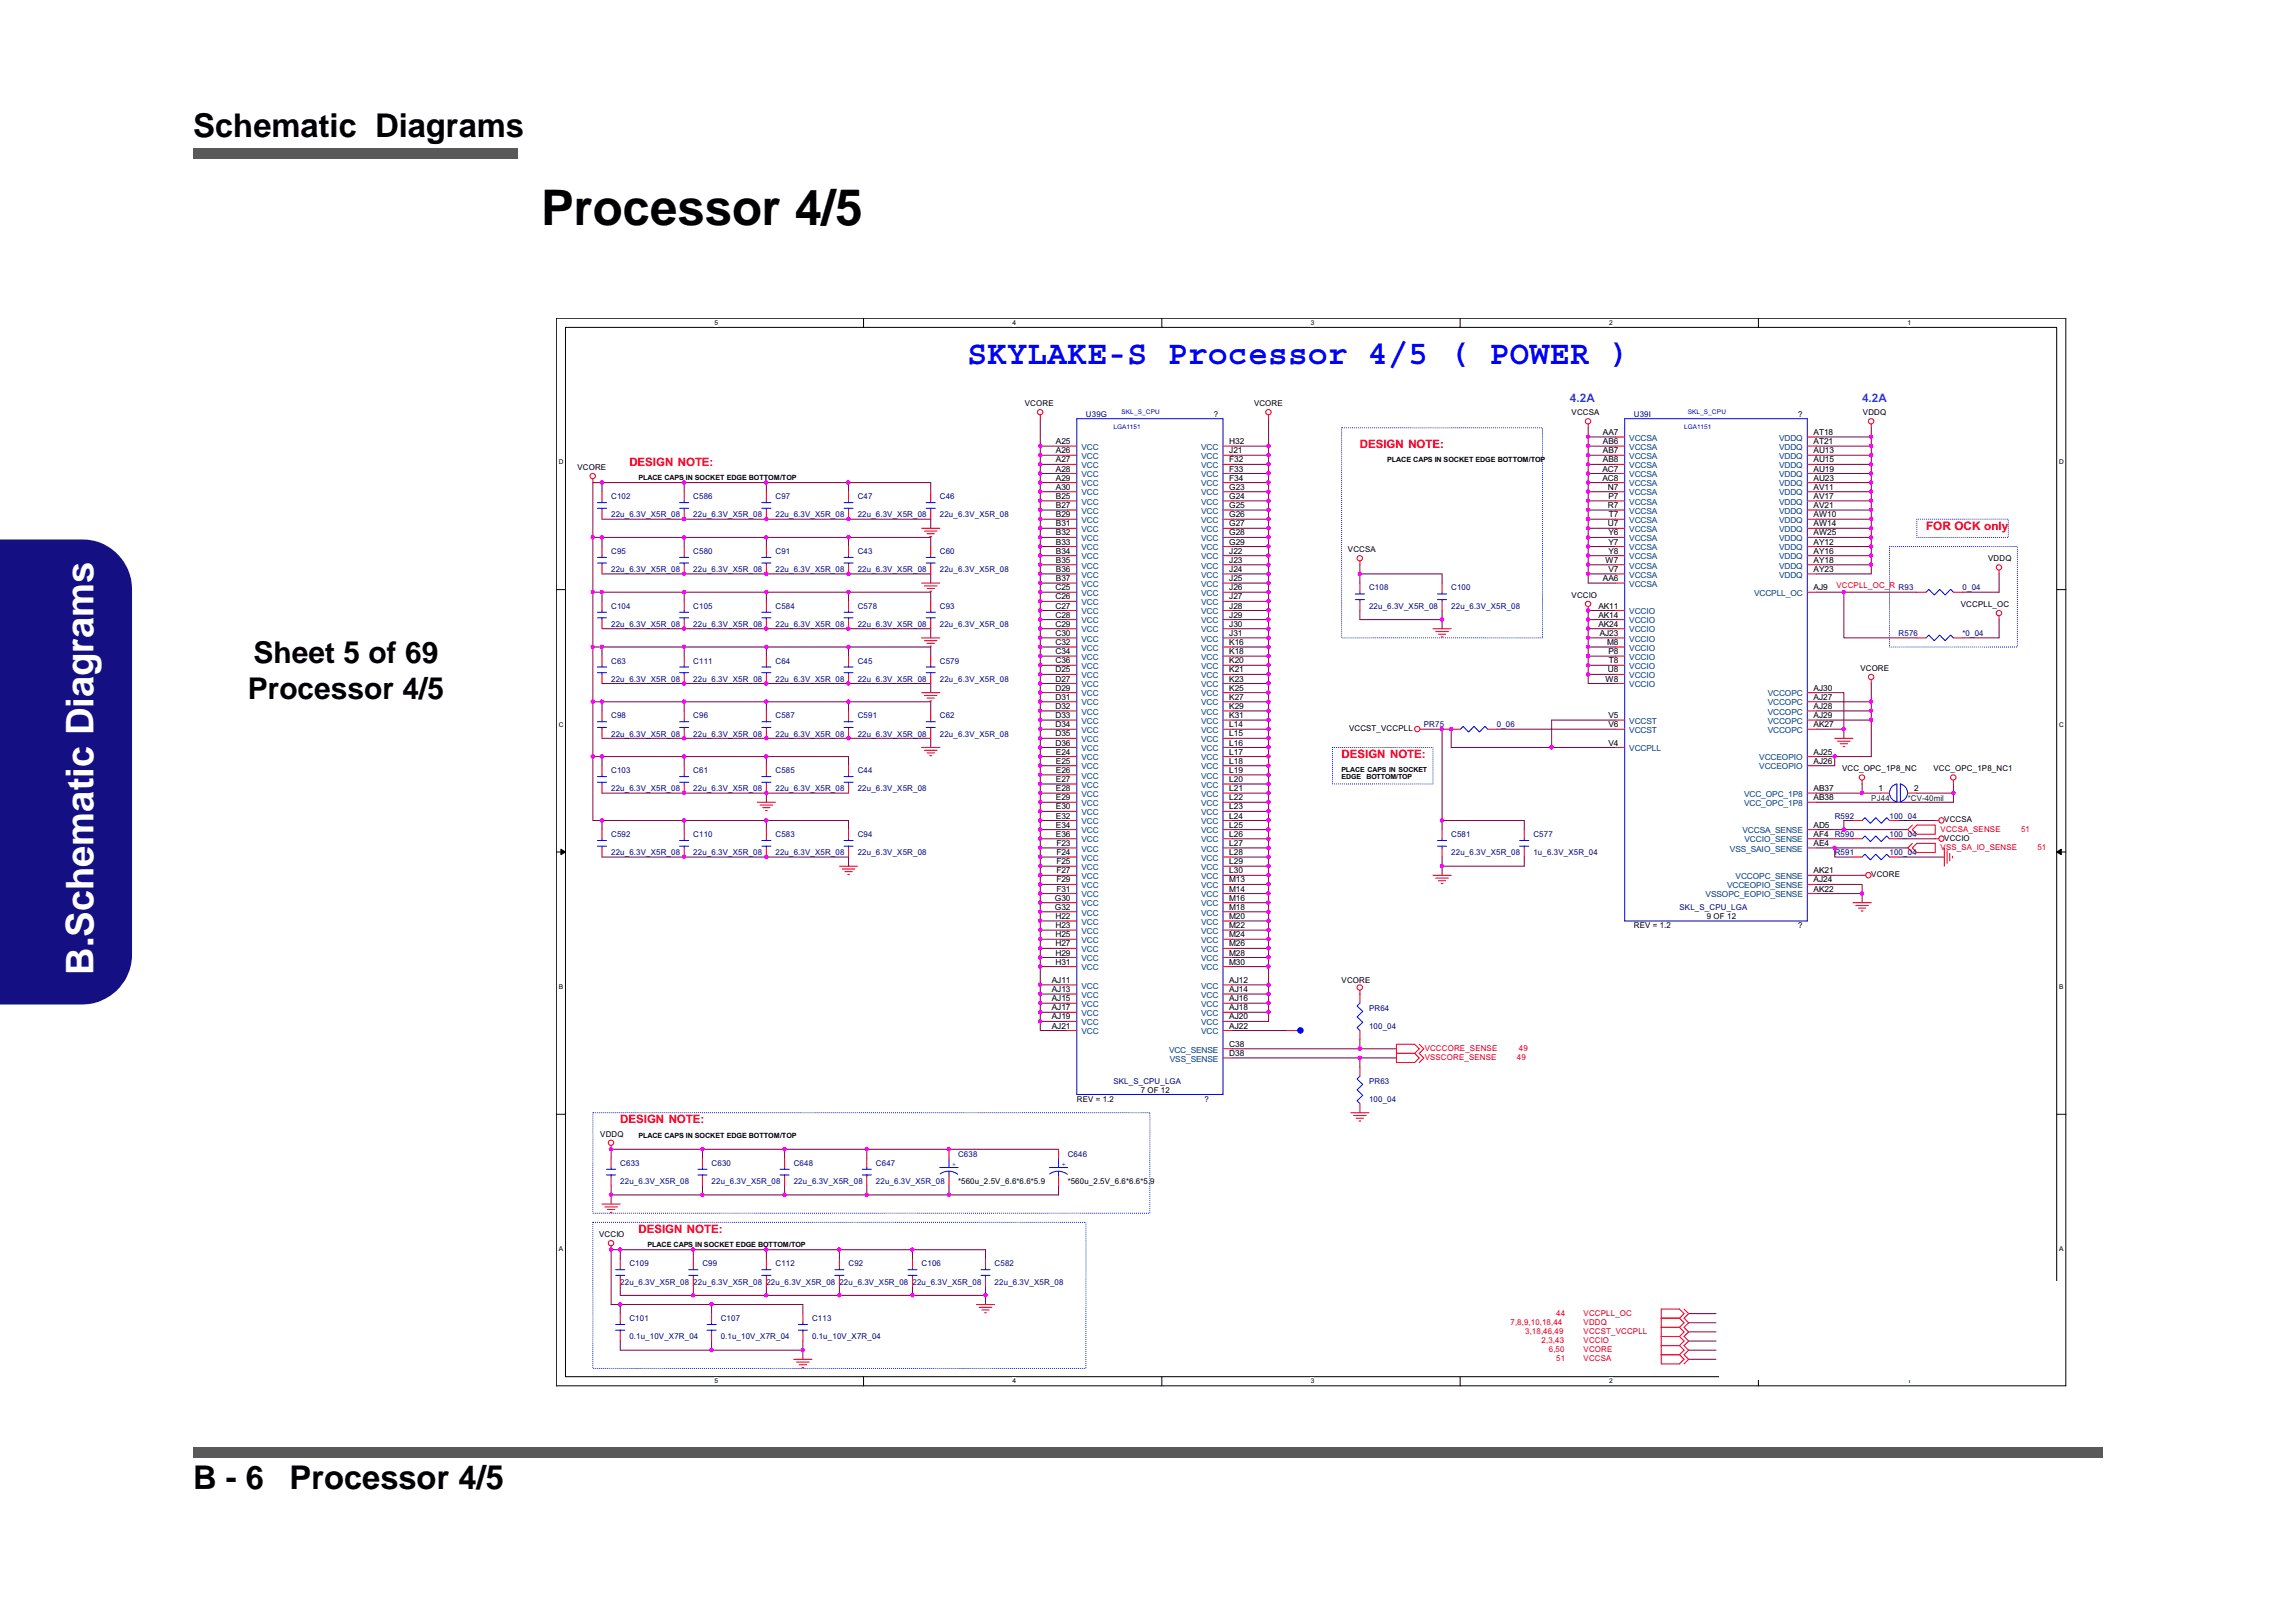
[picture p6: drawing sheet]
<svg xmlns="http://www.w3.org/2000/svg" width="297mm" height="210mm" viewBox="0 0 297 210" stroke-linecap="round" stroke-linejoin="round" font-family="sans-serif">
<defs><g id="words">
<text font-size="6.3" x="70" y="29.1">Processor 4/5</text>
<text font-size="4.9" fill="#fff" x="12.1" y="126.1" transform="rotate(-90 12.1 126.1)">B.Schematic Diagrams</text>
<text font-size="4.3" fill="#00f" x="125.1" y="47.2">SKYLAKE-S Processor 4/5 ( POWER )</text>
<g font-size="4.2">
<text x="25" y="17.7">Schematic Diagrams</text>
<text x="25" y="192.7">B - 6</text>
<text x="37.5" y="192.7">Processor 4/5</text>
</g>
<g font-size="3.9">
<text x="32.8" y="85.9">Sheet 5 of 69</text>
<text x="32" y="90.5">Processor 4/5</text>
</g>
<g font-size="1.5" fill="#0080ff">
<text x="203.1" y="52">4.2A</text>
<text x="240.9" y="52">4.2A</text>
</g>
<g font-size="1.5" fill="#f00">
<text x="175.9" y="57.9">DESIGN NOTE:</text>
<text x="81.4" y="60.3">DESIGN NOTE:</text>
<text x="249.2" y="68.6">FOR OCK only</text>
<text x="173.6" y="98.1">DESIGN NOTE:</text>
<text x="80.2" y="145.4">DESIGN NOTE:</text>
<text x="82.6" y="159.6">DESIGN NOTE:</text>
</g>
<g font-size="1.1">
<text x="136.6" y="57.5">A25</text>
<text x="136.6" y="59.8">A27</text>
<text x="136.6" y="58.7">A26</text>
<text x="159" y="57.5">H32</text>
<text x="159" y="58.7">J21</text>
<text x="159" y="59.8">F32</text>
<text x="207.4" y="57.5">AB6</text>
<text x="207.4" y="56.3">AA7</text>
<text x="207.4" y="58.7">AB7</text>
<text x="207.4" y="59.8">AB8</text>
<text x="234.6" y="57.5">AT21</text>
<text x="234.6" y="58.7">AU13</text>
<text x="234.6" y="59.8">AU15</text>
<text x="234.6" y="56.3">AT18</text>
<text x="136.6" y="61">A28</text>
<text x="136.6" y="63.4">A30</text>
<text x="136.6" y="62.2">A29</text>
<text x="136.6" y="65.7">B27</text>
<text x="136.6" y="64.6">B25</text>
<text x="159" y="61">F33</text>
<text x="159" y="62.2">F34</text>
<text x="159" y="63.4">G23</text>
<text x="159" y="64.6">G24</text>
<text x="159" y="65.7">G25</text>
<text x="207.3" y="61">AC7</text>
<text x="207.3" y="62.2">AC8</text>
<text x="208" y="63.4">N7</text>
<text x="208" y="65.7">R7</text>
<text x="208.1" y="64.6">P7</text>
<text x="234.6" y="62.2">AU23</text>
<text x="234.6" y="63.4">AV11</text>
<text x="234.6" y="65.7">AV21</text>
<text x="234.6" y="61">AU19</text>
<text x="234.6" y="64.6">AV17</text>
<text x="136.6" y="69.3">B32</text>
<text x="136.6" y="66.9">B29</text>
<text x="136.6" y="68.1">B31</text>
<text x="136.6" y="70.5">B33</text>
<text x="136.6" y="71.7">B34</text>
<text x="159" y="68.1">G27</text>
<text x="159" y="69.3">G28</text>
<text x="159" y="70.5">G29</text>
<text x="159" y="71.7">J22</text>
<text x="159" y="66.9">G26</text>
<text x="208" y="68.1">U7</text>
<text x="208.1" y="69.3">Y6</text>
<text x="208.1" y="71.7">Y8</text>
<text x="208.1" y="70.5">Y7</text>
<text x="208.1" y="66.9">T7</text>
<text x="234.6" y="66.9">AW10</text>
<text x="234.6" y="68.1">AW14</text>
<text x="234.6" y="69.3">AW25</text>
<text x="234.6" y="70.5">AY12</text>
<text x="234.6" y="71.7">AY16</text>
<text x="136.6" y="76.4">C25</text>
<text x="136.6" y="77.6">C26</text>
<text x="136.6" y="75.2">B37</text>
<text x="136.6" y="72.8">B35</text>
<text x="136.6" y="74">B36</text>
<text x="159" y="74">J24</text>
<text x="159" y="72.8">J23</text>
<text x="159" y="75.2">J25</text>
<text x="159" y="76.4">J26</text>
<text x="159" y="77.6">J27</text>
<text x="207.4" y="75.2">AA6</text>
<text x="207.7" y="72.8">W7</text>
<text x="208.1" y="74">V7</text>
<text x="234.6" y="72.8">AY18</text>
<text x="234.6" y="74">AY23</text>
<text x="234.6" y="76.4">AJ9</text>
<text x="136.6" y="78.7">C27</text>
<text x="136.6" y="82.3">C30</text>
<text x="136.6" y="81.1">C29</text>
<text x="136.6" y="79.9">C28</text>
<text x="136.6" y="83.5">C32</text>
<text x="159" y="78.7">J28</text>
<text x="159" y="79.9">J29</text>
<text x="159" y="81.1">J30</text>
<text x="159" y="82.3">J31</text>
<text x="159" y="83.5">K16</text>
<text x="206.8" y="79.9">AK14</text>
<text x="206.8" y="81.1">AK24</text>
<text x="206.8" y="78.7">AK11</text>
<text x="207" y="82.3">AJ23</text>
<text x="207.9" y="83.5">M8</text>
<text x="136.6" y="85.8">C36</text>
<text x="136.6" y="84.7">C34</text>
<text x="136.6" y="88.2">D27</text>
<text x="136.6" y="87">D25</text>
<text x="136.6" y="89.4">D29</text>
<text x="159" y="84.7">K18</text>
<text x="159" y="85.8">K20</text>
<text x="159" y="88.2">K23</text>
<text x="159" y="87">K21</text>
<text x="159" y="89.4">K25</text>
<text x="207.7" y="88.2">W8</text>
<text x="208" y="87">U8</text>
<text x="208.1" y="84.7">P8</text>
<text x="208.1" y="85.8">T8</text>
<text x="234.6" y="89.4">AJ30</text>
<text x="136.6" y="90.6">D31</text>
<text x="136.6" y="91.7">D32</text>
<text x="136.6" y="94.1">D34</text>
<text x="136.6" y="92.9">D33</text>
<text x="136.6" y="95.3">D35</text>
<text x="159" y="90.6">K27</text>
<text x="159" y="91.7">K29</text>
<text x="159" y="92.9">K31</text>
<text x="159" y="94.1">L14</text>
<text x="159" y="95.3">L15</text>
<text x="208.1" y="94.1">V6</text>
<text x="208.1" y="92.9">V5</text>
<text x="234.6" y="92.9">AJ29</text>
<text x="234.6" y="94.1">AK27</text>
<text x="234.6" y="90.6">AJ27</text>
<text x="234.6" y="91.7">AJ28</text>
<text x="136.6" y="96.5">D36</text>
<text x="136.6" y="97.7">E24</text>
<text x="136.6" y="100">E26</text>
<text x="136.6" y="98.8">E25</text>
<text x="136.6" y="101.2">E27</text>
<text x="159" y="101.2">L20</text>
<text x="159" y="100">L19</text>
<text x="159" y="96.5">L16</text>
<text x="159" y="97.7">L17</text>
<text x="159" y="98.8">L18</text>
<text x="208.1" y="96.5">V4</text>
<text x="234.6" y="97.7">AJ25</text>
<text x="234.6" y="98.8">AJ26</text>
<text x="136.6" y="107.1">E34</text>
<text x="136.6" y="102.4">E28</text>
<text x="136.6" y="103.6">E29</text>
<text x="136.6" y="104.7">E30</text>
<text x="136.6" y="105.9">E32</text>
<text x="159" y="103.6">L22</text>
<text x="159" y="102.4">L21</text>
<text x="159" y="104.7">L23</text>
<text x="159" y="105.9">L24</text>
<text x="159" y="107.1">L25</text>
<text x="234.6" y="102.4">AB37</text>
<text x="234.6" y="103.6">AB38</text>
<text x="234.6" y="107.1">AD5</text>
<text x="243" y="102.4">1</text>
<text x="247.6" y="102.4">2</text>
<text x="136.6" y="108.3">E36</text>
<text x="136.7" y="109.5">F23</text>
<text x="136.7" y="111.8">F25</text>
<text x="136.7" y="113">F27</text>
<text x="136.7" y="110.7">F24</text>
<text x="159" y="111.8">L29</text>
<text x="159" y="108.3">L26</text>
<text x="159" y="109.5">L27</text>
<text x="159" y="110.7">L28</text>
<text x="159" y="113">L30</text>
<text x="234.6" y="109.5">AE4</text>
<text x="234.6" y="113">AK21</text>
<text x="234.6" y="108.3">AF4</text>
<text x="136.5" y="116.6">G30</text>
<text x="136.5" y="117.7">G32</text>
<text x="136.6" y="118.9">H22</text>
<text x="136.7" y="114.2">F29</text>
<text x="136.7" y="115.4">F31</text>
<text x="159" y="114.2">M13</text>
<text x="159" y="115.4">M14</text>
<text x="159" y="117.7">M18</text>
<text x="159" y="116.6">M16</text>
<text x="159" y="118.9">M20</text>
<text x="234.6" y="114.2">AJ24</text>
<text x="234.6" y="115.4">AK22</text>
<text x="136.6" y="120.1">H23</text>
<text x="136.6" y="122.5">H27</text>
<text x="136.6" y="124.8">H31</text>
<text x="136.6" y="121.3">H25</text>
<text x="136.6" y="123.7">H29</text>
<text x="159" y="121.3">M24</text>
<text x="159" y="120.1">M22</text>
<text x="159" y="123.7">M28</text>
<text x="159" y="122.5">M26</text>
<text x="159" y="124.8">M30</text>
<text x="136.1" y="127.2">AJ11</text>
<text x="136.1" y="129.6">AJ15</text>
<text x="136.1" y="131.9">AJ19</text>
<text x="136.1" y="128.4">AJ13</text>
<text x="136.1" y="130.7">AJ17</text>
<text x="159" y="127.2">AJ12</text>
<text x="159" y="129.6">AJ16</text>
<text x="159" y="128.4">AJ14</text>
<text x="159" y="131.9">AJ20</text>
<text x="159" y="130.7">AJ18</text>
<text x="136.1" y="133.1">AJ21</text>
<text x="159" y="133.1">AJ22</text>
<text x="159" y="136.7">D38</text>
<text x="159" y="135.5">C38</text>
</g>
<g font-size="1.1" fill="#004080">
<text x="139.9" y="58.2">VCC</text>
<text x="139.9" y="59.4">VCC</text>
<text x="155.4" y="58.2">VCC</text>
<text x="155.4" y="59.4">VCC</text>
<text x="210.8" y="58.2">VCCSA</text>
<text x="210.8" y="57">VCCSA</text>
<text x="210.8" y="59.4">VCCSA</text>
<text x="230.2" y="58.2">VDDQ</text>
<text x="230.2" y="59.4">VDDQ</text>
<text x="230.2" y="57">VDDQ</text>
<text x="139.9" y="60.6">VCC</text>
<text x="139.9" y="61.8">VCC</text>
<text x="139.9" y="64.1">VCC</text>
<text x="139.9" y="62.9">VCC</text>
<text x="139.9" y="65.3">VCC</text>
<text x="155.4" y="61.8">VCC</text>
<text x="155.4" y="60.6">VCC</text>
<text x="155.4" y="62.9">VCC</text>
<text x="155.4" y="64.1">VCC</text>
<text x="155.4" y="65.3">VCC</text>
<text x="210.8" y="60.6">VCCSA</text>
<text x="210.8" y="61.8">VCCSA</text>
<text x="210.8" y="62.9">VCCSA</text>
<text x="210.8" y="64.1">VCCSA</text>
<text x="210.8" y="65.3">VCCSA</text>
<text x="230.2" y="62.9">VDDQ</text>
<text x="230.2" y="64.1">VDDQ</text>
<text x="230.2" y="60.6">VDDQ</text>
<text x="230.2" y="61.8">VDDQ</text>
<text x="230.2" y="65.3">VDDQ</text>
<text x="139.9" y="70">VCC</text>
<text x="139.9" y="67.7">VCC</text>
<text x="139.9" y="66.5">VCC</text>
<text x="139.9" y="68.8">VCC</text>
<text x="139.9" y="71.2">VCC</text>
<text x="155.4" y="68.8">VCC</text>
<text x="155.4" y="70">VCC</text>
<text x="155.4" y="71.2">VCC</text>
<text x="155.4" y="67.7">VCC</text>
<text x="155.4" y="66.5">VCC</text>
<text x="210.8" y="66.5">VCCSA</text>
<text x="210.8" y="67.7">VCCSA</text>
<text x="210.8" y="68.8">VCCSA</text>
<text x="210.8" y="70">VCCSA</text>
<text x="210.8" y="71.2">VCCSA</text>
<text x="230.2" y="66.5">VDDQ</text>
<text x="230.2" y="67.7">VDDQ</text>
<text x="230.2" y="68.8">VDDQ</text>
<text x="230.2" y="70">VDDQ</text>
<text x="230.2" y="71.2">VDDQ</text>
<text x="139.9" y="75.9">VCC</text>
<text x="139.9" y="73.6">VCC</text>
<text x="139.9" y="72.4">VCC</text>
<text x="139.9" y="74.8">VCC</text>
<text x="139.9" y="77.1">VCC</text>
<text x="155.4" y="74.8">VCC</text>
<text x="155.4" y="72.4">VCC</text>
<text x="155.4" y="73.6">VCC</text>
<text x="155.4" y="75.9">VCC</text>
<text x="155.4" y="77.1">VCC</text>
<text x="210.8" y="72.4">VCCSA</text>
<text x="210.8" y="73.6">VCCSA</text>
<text x="210.8" y="74.8">VCCSA</text>
<text x="210.8" y="75.9">VCCSA</text>
<text x="226.9" y="77.1">VCCPLL_OC</text>
<text x="230.2" y="72.4">VDDQ</text>
<text x="230.2" y="73.6">VDDQ</text>
<text x="230.2" y="74.8">VDDQ</text>
<text x="139.9" y="79.5">VCC</text>
<text x="139.9" y="78.3">VCC</text>
<text x="139.9" y="83">VCC</text>
<text x="139.9" y="81.8">VCC</text>
<text x="139.9" y="80.7">VCC</text>
<text x="155.4" y="79.5">VCC</text>
<text x="155.4" y="78.3">VCC</text>
<text x="155.4" y="80.7">VCC</text>
<text x="155.4" y="81.8">VCC</text>
<text x="155.4" y="83">VCC</text>
<text x="210.8" y="80.7">VCCIO</text>
<text x="210.8" y="83">VCCIO</text>
<text x="210.8" y="81.8">VCCIO</text>
<text x="210.8" y="79.5">VCCIO</text>
<text x="139.9" y="86.6">VCC</text>
<text x="139.9" y="85.4">VCC</text>
<text x="139.9" y="84.2">VCC</text>
<text x="139.9" y="88.9">VCC</text>
<text x="139.9" y="87.8">VCC</text>
<text x="155.4" y="85.4">VCC</text>
<text x="155.4" y="86.6">VCC</text>
<text x="155.4" y="88.9">VCC</text>
<text x="155.4" y="87.8">VCC</text>
<text x="155.4" y="84.2">VCC</text>
<text x="210.8" y="86.6">VCCIO</text>
<text x="210.8" y="84.2">VCCIO</text>
<text x="210.8" y="85.4">VCCIO</text>
<text x="210.8" y="87.8">VCCIO</text>
<text x="210.8" y="88.9">VCCIO</text>
<text x="139.9" y="90.1">VCC</text>
<text x="139.9" y="91.3">VCC</text>
<text x="139.9" y="92.5">VCC</text>
<text x="139.9" y="94.8">VCC</text>
<text x="139.9" y="93.7">VCC</text>
<text x="155.4" y="90.1">VCC</text>
<text x="155.4" y="91.3">VCC</text>
<text x="155.4" y="92.5">VCC</text>
<text x="155.4" y="93.7">VCC</text>
<text x="155.4" y="94.8">VCC</text>
<text x="210.8" y="94.8">VCCST</text>
<text x="210.8" y="93.7">VCCST</text>
<text x="228.7" y="93.7">VCCOPC</text>
<text x="228.7" y="94.8">VCCOPC</text>
<text x="228.7" y="91.3">VCCOPC</text>
<text x="228.7" y="90.1">VCCOPC</text>
<text x="228.7" y="92.5">VCCOPC</text>
<text x="139.9" y="98.4">VCC</text>
<text x="139.9" y="97.2">VCC</text>
<text x="139.9" y="96">VCC</text>
<text x="139.9" y="100.8">VCC</text>
<text x="139.9" y="99.6">VCC</text>
<text x="139.9" y="101.9">VCC</text>
<text x="155.4" y="101.9">VCC</text>
<text x="155.4" y="100.8">VCC</text>
<text x="155.4" y="97.2">VCC</text>
<text x="155.4" y="98.4">VCC</text>
<text x="155.4" y="99.6">VCC</text>
<text x="155.4" y="96">VCC</text>
<text x="210.8" y="97.2">VCCPLL</text>
<text x="227.6" y="98.4">VCCEOPIO</text>
<text x="227.6" y="99.6">VCCEOPIO</text>
<text x="139.9" y="107.8">VCC</text>
<text x="139.9" y="103.1">VCC</text>
<text x="139.9" y="104.3">VCC</text>
<text x="139.9" y="105.5">VCC</text>
<text x="139.9" y="106.7">VCC</text>
<text x="155.4" y="104.3">VCC</text>
<text x="155.4" y="103.1">VCC</text>
<text x="155.4" y="105.5">VCC</text>
<text x="155.4" y="106.7">VCC</text>
<text x="155.4" y="107.8">VCC</text>
<text x="225.4" y="107.8">VCCSA_SENSE</text>
<text x="225.6" y="103.1">VCC_OPC_1P8</text>
<text x="225.6" y="104.3">VCC_OPC_1P8</text>
<text x="139.9" y="110.2">VCC</text>
<text x="139.9" y="109">VCC</text>
<text x="139.9" y="112.6">VCC</text>
<text x="139.9" y="113.8">VCC</text>
<text x="139.9" y="111.4">VCC</text>
<text x="155.4" y="112.6">VCC</text>
<text x="155.4" y="109">VCC</text>
<text x="155.4" y="110.2">VCC</text>
<text x="155.4" y="111.4">VCC</text>
<text x="155.4" y="113.8">VCC</text>
<text x="223.8" y="110.2">VSS_SAIO_SENSE</text>
<text x="224.5" y="113.8">VCCOPC_SENSE</text>
<text x="225.7" y="109">VCCIO_SENSE</text>
<text x="139.9" y="114.9">VCC</text>
<text x="139.9" y="117.3">VCC</text>
<text x="139.9" y="119.7">VCC</text>
<text x="139.9" y="116.1">VCC</text>
<text x="139.9" y="118.5">VCC</text>
<text x="155.4" y="114.9">VCC</text>
<text x="155.4" y="116.1">VCC</text>
<text x="155.4" y="118.5">VCC</text>
<text x="155.4" y="117.3">VCC</text>
<text x="155.4" y="119.7">VCC</text>
<text x="220.7" y="116.1">VSSOPC_EOPIO_SENSE</text>
<text x="223.4" y="114.9">VCCEOPIO_SENSE</text>
<text x="139.9" y="120.8">VCC</text>
<text x="139.9" y="123.2">VCC</text>
<text x="139.9" y="125.6">VCC</text>
<text x="139.9" y="122">VCC</text>
<text x="139.9" y="124.4">VCC</text>
<text x="155.4" y="122">VCC</text>
<text x="155.4" y="120.8">VCC</text>
<text x="155.4" y="124.4">VCC</text>
<text x="155.4" y="123.2">VCC</text>
<text x="155.4" y="125.6">VCC</text>
<text x="139.9" y="127.9">VCC</text>
<text x="139.9" y="130.3">VCC</text>
<text x="139.9" y="129.1">VCC</text>
<text x="139.9" y="131.5">VCC</text>
<text x="155.4" y="127.9">VCC</text>
<text x="155.4" y="130.3">VCC</text>
<text x="155.4" y="129.1">VCC</text>
<text x="155.4" y="131.5">VCC</text>
<text x="139.9" y="132.7">VCC</text>
<text x="139.9" y="133.8">VCC</text>
<text x="151.2" y="136.2">VCC_SENSE</text>
<text x="151.3" y="137.4">VSS_SENSE</text>
<text x="155.4" y="132.7">VCC</text>
<text x="155.4" y="133.8">VCC</text>
</g>
<g font-size="1">
<text x="132.6" y="52.6">VCORE</text>
<text x="157" y="54">?</text>
<text x="162.2" y="52.6">VCORE</text>
<text x="203.3" y="53.7">VCCSA</text>
<text x="232.6" y="54">?</text>
<text x="241" y="53.7">VDDQ</text>
<text x="74.7" y="60.8">VCORE</text>
<text x="174.4" y="71.5">VCCSA</text>
<text x="203.3" y="77.4">VCCIO</text>
<text x="257.2" y="72.6">VDDQ</text>
<text x="253.7" y="78.6">VCCPLL_OC</text>
<text x="240.7" y="86.8">VCORE</text>
<text x="174.5" y="94.6">VCCST_VCCPLL</text>
<text x="238.3" y="99.8">VCC_OPC_1P8_NC</text>
<text x="250.1" y="99.8">VCC_OPC_1P8_NC1</text>
<text x="251.5" y="106.4">VCCSA</text>
<text x="242.1" y="113.5">VCORE</text>
<text x="251.5" y="108.8">VCCIO</text>
<text x="220.8" y="119">9 OF 12</text>
<text x="211.4" y="120.1">REV = 1.2</text>
<text x="232.6" y="120.1">?</text>
<text x="173.6" y="127.2">VCORE</text>
<text x="139.3" y="142.6">REV = 1.2</text>
<text x="147.6" y="141.4">7 OF 12</text>
<text x="155.9" y="142.6">?</text>
<text x="77.7" y="147.1">VDDQ</text>
<text x="124" y="153.2">*560u_2.5V_6.6*6.6*5.9</text>
<text x="138.1" y="153.2">*560u_2.5V_6.6*6.6*5.9</text>
<text x="77.5" y="160.1">VCCIO</text>
</g>
<g font-size="1" fill="#000080">
<text x="140.5" y="54">U39G</text>
<text x="211.4" y="54">U39I</text>
<text x="79.1" y="64.6">C102</text>
<text x="89.7" y="64.6">C586</text>
<text x="100.3" y="64.6">C97</text>
<text x="111" y="64.6">C47</text>
<text x="121.6" y="64.6">C46</text>
<text x="79.1" y="71.7">C95</text>
<text x="79.1" y="67">22u_6.3V_X5R_08</text>
<text x="89.7" y="67">22u_6.3V_X5R_08</text>
<text x="89.7" y="71.7">C580</text>
<text x="100.3" y="71.7">C91</text>
<text x="100.3" y="67">22u_6.3V_X5R_08</text>
<text x="111" y="71.7">C43</text>
<text x="111" y="67">22u_6.3V_X5R_08</text>
<text x="121.6" y="67">22u_6.3V_X5R_08</text>
<text x="121.6" y="71.7">C60</text>
<text x="79.1" y="74">22u_6.3V_X5R_08</text>
<text x="89.7" y="74">22u_6.3V_X5R_08</text>
<text x="100.3" y="74">22u_6.3V_X5R_08</text>
<text x="111" y="74">22u_6.3V_X5R_08</text>
<text x="121.6" y="74">22u_6.3V_X5R_08</text>
<text x="177.1" y="76.4">C108</text>
<text x="187.7" y="76.4">C100</text>
<text x="245.6" y="76.4">R93</text>
<text x="253.9" y="76.4">0_04</text>
<text x="79.1" y="78.8">C104</text>
<text x="79.1" y="81.1">22u_6.3V_X5R_08</text>
<text x="89.7" y="78.8">C105</text>
<text x="89.7" y="81.1">22u_6.3V_X5R_08</text>
<text x="100.3" y="78.8">C584</text>
<text x="100.3" y="81.1">22u_6.3V_X5R_08</text>
<text x="111" y="78.8">C578</text>
<text x="111" y="81.1">22u_6.3V_X5R_08</text>
<text x="121.6" y="78.8">C93</text>
<text x="121.6" y="81.1">22u_6.3V_X5R_08</text>
<text x="177.1" y="78.8">22u_6.3V_X5R_08</text>
<text x="187.7" y="78.8">22u_6.3V_X5R_08</text>
<text x="245.6" y="82.3">R576</text>
<text x="253.9" y="82.3">*0_04</text>
<text x="79.1" y="85.9">C63</text>
<text x="79.1" y="88.2">22u_6.3V_X5R_08</text>
<text x="89.7" y="85.9">C111</text>
<text x="89.7" y="88.2">22u_6.3V_X5R_08</text>
<text x="100.3" y="85.9">C64</text>
<text x="100.3" y="88.2">22u_6.3V_X5R_08</text>
<text x="111" y="85.9">C45</text>
<text x="111" y="88.2">22u_6.3V_X5R_08</text>
<text x="121.6" y="85.9">C579</text>
<text x="121.6" y="88.2">22u_6.3V_X5R_08</text>
<text x="79.1" y="93">C98</text>
<text x="79.1" y="95.3">22u_6.3V_X5R_08</text>
<text x="89.7" y="93">C96</text>
<text x="89.7" y="95.3">22u_6.3V_X5R_08</text>
<text x="100.3" y="93">C587</text>
<text x="100.3" y="95.3">22u_6.3V_X5R_08</text>
<text x="111" y="93">C591</text>
<text x="111" y="95.3">22u_6.3V_X5R_08</text>
<text x="121.6" y="93">C62</text>
<text x="121.6" y="95.3">22u_6.3V_X5R_08</text>
<text x="184.2" y="94.1">PR75</text>
<text x="193.7" y="94.1">0_06</text>
<text x="79.1" y="100">C103</text>
<text x="89.7" y="100">C61</text>
<text x="100.3" y="100">C585</text>
<text x="111" y="100">C44</text>
<text x="79.1" y="102.4">22u_6.3V_X5R_08</text>
<text x="89.7" y="102.4">22u_6.3V_X5R_08</text>
<text x="100.3" y="102.4">22u_6.3V_X5R_08</text>
<text x="111" y="102.4">22u_6.3V_X5R_08</text>
<text x="237.4" y="106">R592</text>
<text x="244.5" y="106">100_04</text>
<text x="79.1" y="108.3">C592</text>
<text x="79.1" y="110.7">22u_6.3V_X5R_08</text>
<text x="89.7" y="108.3">C110</text>
<text x="89.7" y="110.7">22u_6.3V_X5R_08</text>
<text x="100.3" y="108.3">C583</text>
<text x="100.3" y="110.7">22u_6.3V_X5R_08</text>
<text x="111" y="108.3">C94</text>
<text x="111" y="110.7">22u_6.3V_X5R_08</text>
<text x="187.7" y="108.3">C581</text>
<text x="187.7" y="110.7">22u_6.3V_X5R_08</text>
<text x="198.4" y="108.3">C577</text>
<text x="198.4" y="110.7">1u_6.3V_X5R_04</text>
<text x="237.4" y="110.7">R591</text>
<text x="237.4" y="108.3">R590</text>
<text x="244.5" y="110.7">100_04</text>
<text x="244.5" y="108.3">100_04</text>
<text x="217.3" y="117.8">SKL_S_CPU_LGA</text>
<text x="177.1" y="130.8">PR64</text>
<text x="177.1" y="133.1">100_04</text>
<text x="144" y="140.2">SKL_S_CPU_LGA</text>
<text x="177.1" y="140.2">PR63</text>
<text x="177.1" y="142.6">100_04</text>
<text x="124" y="149.7">C638</text>
<text x="138.1" y="149.7">C646</text>
<text x="80.2" y="150.9">C633</text>
<text x="80.2" y="153.2">22u_6.3V_X5R_08</text>
<text x="92.1" y="150.9">C630</text>
<text x="92.1" y="153.2">22u_6.3V_X5R_08</text>
<text x="102.7" y="150.9">C648</text>
<text x="102.7" y="153.2">22u_6.3V_X5R_08</text>
<text x="113.3" y="150.9">C647</text>
<text x="113.3" y="153.2">22u_6.3V_X5R_08</text>
<text x="80.2" y="166.2">22u_6.3V_X5R_08</text>
<text x="81.4" y="163.9">C109</text>
<text x="89.7" y="166.2">22u_6.3V_X5R_08</text>
<text x="90.9" y="163.9">C99</text>
<text x="99.1" y="166.2">22u_6.3V_X5R_08</text>
<text x="100.3" y="163.9">C112</text>
<text x="108.6" y="166.2">22u_6.3V_X5R_08</text>
<text x="109.8" y="163.9">C92</text>
<text x="118" y="166.2">22u_6.3V_X5R_08</text>
<text x="119.2" y="163.9">C106</text>
<text x="128.7" y="163.9">C582</text>
<text x="128.7" y="166.2">22u_6.3V_X5R_08</text>
<text x="81.4" y="171">C101</text>
<text x="81.4" y="173.3">0.1u_10V_X7R_04</text>
<text x="93.2" y="171">C107</text>
<text x="93.2" y="173.3">0.1u_10V_X7R_04</text>
<text x="105.1" y="171">C113</text>
<text x="105.1" y="173.3">0.1u_10V_X7R_04</text>
</g>
<g font-size="1" fill="#f00">
<text x="237.6" y="76.1">VCCPLL_OC_R</text>
<text x="251.1" y="107.6">VCCSA_SENSE</text>
<text x="261.5" y="107.6">51</text>
<text x="251.1" y="110">VSS_SA_IO_SENSE</text>
<text x="263.6" y="110">51</text>
<text x="184.3" y="136">VCCCORE_SENSE</text>
<text x="184.3" y="137.2">VSSCORE_SENSE</text>
<text x="196.2" y="137.2">49</text>
<text x="196.5" y="136">49</text>
<text x="195.4" y="171.4">7,8,9,10,18,44</text>
<text x="197.3" y="172.6">3,18,46,49</text>
<text x="199.4" y="173.8">2,3,43</text>
<text x="201.3" y="170.3">44</text>
<text x="204.9" y="172.6">VCCST_VCCPLL</text>
<text x="204.9" y="173.8">VCCIO</text>
<text x="204.9" y="171.4">VDDQ</text>
<text x="204.9" y="170.3">VCCPLL_OC</text>
<text x="200.4" y="175">6,50</text>
<text x="201.3" y="176.2">51</text>
<text x="204.9" y="175">VCORE</text>
<text x="204.9" y="176.2">VCCSA</text>
</g>
<g font-size="1" fill="#008000">
<text x="242.1" y="103.6">PJ44</text>
<text x="246.8" y="103.6">*CV-40mil</text>
</g>
<g font-size="1" fill="#00f">
<text x="123.1" y="150.8">+</text>
<text x="137.3" y="150.8">+</text>
</g>
<g font-size=".9">
<text x="92.4" y="42.1">5</text>
<text x="131" y="42.1">4</text>
<text x="169.6" y="42.1">3</text>
<text x="208.2" y="42.1">2</text>
<text x="246.8" y="42.1">1</text>
<text x="179.5" y="59.8">PLACE CAPS IN SOCKET EDGE BOTTOM/TOP</text>
<text x="72.3" y="60.1">D</text>
<text x="82.6" y="62.1">PLACE CAPS IN SOCKET EDGE BOTTOM/TOP</text>
<text x="266.4" y="60.1">D</text>
<text x="72.3" y="94">C</text>
<text x="266.4" y="94">C</text>
<text x="173.6" y="99.9">PLACE CAPS IN SOCKET</text>
<text x="173.6" y="100.9">EDGE</text>
<text x="176.8" y="100.9">BOTTOM/TOP</text>
<text x="72.3" y="128">B</text>
<text x="266.4" y="128">B</text>
<text x="82.6" y="147.2">PLACE CAPS IN SOCKET EDGE BOTTOM/TOP</text>
<text x="72.3" y="161.9">A</text>
<text x="83.8" y="161.4">PLACE CAPS IN SOCKET EDGE BOTTOM/TOP</text>
<text x="266.4" y="161.9">A</text>
<text x="92.4" y="179">5</text>
<text x="131" y="179">4</text>
<text x="169.6" y="179">3</text>
<text x="208.2" y="179">2</text>
<text x="246.8" y="179">1</text>
</g>
<g font-size=".8" fill="#00f">
<text x="145.1" y="53.5">SKL_S_CPU</text>
<text x="218.3" y="53.5">SKL_S_CPU</text>
<text x="144" y="55.5">LGA1151</text>
<text x="217.9" y="55.5">LGA1151</text>
</g>
</g></defs>
<g fill="#595959">
<path d="M25 19.2h42v1.4h-42z"/>
<path d="M25 187.2h247v1.4h-247z"/>
</g>
<path d="M0 69.9h10.6a6.4 6.4 0 0 1 6.4 6.4v47.3a6.4 6.4 0 0 1-6.4 6.3h-10.6z" fill-rule="evenodd" fill="#140f83"/>
<g fill="#140f83">
<path d="M16.2 73.3l.1-.1 .5 1.1 .2 .6 .1 1.3v47.4a6.5 6.5 0 0 1-6.4 6.4h-10.7v-6.4v6.2h10.6l1.3-.1 1.8-.7 1.4-1 1.1-1.5 .4-1.1 .2-.6 .1-1.2v-47.3l-.1-1.3z"/>
<path d="M0 69.8h10.6a6.4 6.4 0 0 1 5.7 3.4l-.1 .1-1.1-1.5-1-.8-1-.5-1.2-.4-1.3-.1h-10.6v53.6z"/>
</g>
<path d="M71.9 41.2h197.4v139.5h-197.4z" fill="#fff"/>
<path d="M72 41.2h195.3v138.1h-195.3zM73.2 42.4h192.9v135.8h-192.9z" fill="none" stroke="#000" stroke-width=".13"/>
<g fill="#fff">
<path d="M92.4 41.3h.5v.9h-.5z"/>
<path d="M92.4 178.3h.5v.9h-.5z"/>
</g>
<path d="M111.7 41.2v1.2M111.7 178.2v1.1" fill="none" stroke="#000" stroke-width=".13"/>
<g fill="#fff">
<path d="M131 41.3h.4v.9h-.4z"/>
<path d="M131 178.3h.4v.9h-.4z"/>
</g>
<path d="M150.3 41.2v1.2M150.3 178.2v1.1" fill="none" stroke="#000" stroke-width=".13"/>
<g fill="#fff">
<path d="M169.6 41.3h.4v.9h-.4z"/>
<path d="M169.6 178.3h.4v.9h-.4z"/>
</g>
<path d="M188.9 41.2v1.2M188.9 178.2v1.1" fill="none" stroke="#000" stroke-width=".13"/>
<g fill="#fff">
<path d="M208.2 41.3h.4v.9h-.4z"/>
<path d="M208.2 178.3h.4v.9h-.4z"/>
</g>
<path d="M227.5 41.2v1.2M227.5 178.2v1.1" fill="none" stroke="#000" stroke-width=".13"/>
<g fill="#fff">
<path d="M246.8 41.3h.4v.9h-.4z"/>
<path d="M246.8 178.3h.4v.9h-.4z"/>
<path d="M72.3 59.3h.6v1h-.6z"/>
<path d="M266.4 59.3h.6v1h-.6z"/>
<path d="M72.3 93.3h.6v.9h-.6z"/>
<path d="M266.4 93.3h.6v.9h-.6z"/>
</g>
<path d="M72 76.3h1.2M266.1 76.3h1.2" fill="none" stroke="#000" stroke-width=".13"/>
<g fill="#fff">
<path d="M72.3 127.2h.5v1h-.5z"/>
<path d="M266.4 127.2h.5v1h-.5z"/>
</g>
<path d="M72 110.3h1.2M72.6 109.9l.6 .4-.6 .3zM266.1 110.3h1.2M266.1 110.3l.6-.4v.7z" fill="none" stroke="#000" stroke-width=".13"/>
<path d="M72.6 109.9l.6 .4-.6 .3zM266.1 110.3l.6-.4v.7z" fill="#000"/>
<g fill="#fff">
<path d="M72.3 161.2h.5v.9h-.5z"/>
<path d="M266.4 161.2h.5v.9h-.5z"/>
</g>
<path d="M72 144.2h1.2M266.1 144.2h1.2" fill="none" stroke="#000" stroke-width=".13"/>
<path d="M173.6 55.4h26v27.1h-26zM244.5 70.7h16.5v13h-16.5zM248 67.2h11.8v2.3h-11.8zM172.4 96.7h13v4.8h-13zM76.7 158.2h63.8v18.9h-63.8zM76.7 144h72.1v13h-72.1z" fill="none" stroke="#00f" stroke-width=".13"/>
<path d="M235 70.7h7.1" fill="none" stroke="#800040" stroke-width=".13"/>
<path d="M241.9 70.6h.3l.1 .1-.1 .2h-.1h-.2z" fill-rule="evenodd" fill="#f0f"/>
<path d="M241.9 70.6h.3l.1 .1-.1 .2h-.1h-.2z" fill="none" stroke="#f0f" stroke-width=".13"/>
<path d="M235 67.2h7.1" fill="none" stroke="#800040" stroke-width=".13"/>
<path d="M241.9 67h.3l.1 .2-.1 .1-.1 .1-.2-.1z" fill-rule="evenodd" fill="#f0f"/>
<path d="M241.9 67h.3l.1 .2-.1 .1-.1 .1-.2-.1z" fill="none" stroke="#f0f" stroke-width=".13"/>
<path d="M242.1 66v7.1M186.6 80.2v1.2M209 93.2h-8.3v3.5" fill="none" stroke="#800040" stroke-width=".13"/>
<path d="M200.6 96.6h.3v.1v.2h-.2h-.1z" fill-rule="evenodd" fill="#f0f"/>
<path d="M200.6 96.6h.3v.1v.2h-.2h-.1z" fill="none" stroke="#f0f" stroke-width=".13"/>
<path d="M235 76.6h3.5v5.9h9.5M258.6 74.3v2.3h-4.7M127.5 166.5v1.1" fill="none" stroke="#800040" stroke-width=".13"/>
<path d="M238.4 76.5h.3v.1v.2h-.2h-.1z" fill-rule="evenodd" fill="#f0f"/>
<path d="M238.4 76.5h.3v.1v.2h-.2h-.1z" fill="none" stroke="#f0f" stroke-width=".13"/>
<path d="M238.5 76.6h9.5M186.6 94.4v11.8M258.6 80.2v2.3h-4.7" fill="none" stroke="#800040" stroke-width=".13"/>
<path d="M186.4 106h.3l.1 .2-.1 .1-.2 .1-.1-.1z" fill-rule="evenodd" fill="#f0f"/>
<path d="M186.4 106h.3l.1 .2-.1 .1-.2 .1-.1-.1z" fill="none" stroke="#f0f" stroke-width=".13"/>
<path d="M186.4 94.2h.3l.1 .1-.1 .2-.2 .1-.1-.1z" fill-rule="evenodd" fill="#f0f"/>
<path d="M186.4 94.2h.3l.1 .1-.1 .2-.2 .1-.1-.1z" fill="none" stroke="#f0f" stroke-width=".13"/>
<path d="M186.6 94.4h1.1M186.6 106.2v1.2M197.2 112.1h-10.6v1.2M197.2 106.2v1.2M237.4 109.7h9.4" fill="none" stroke="#800040" stroke-width=".13"/>
<path d="M237.2 109.6h.3l.1 .1-.1 .2h-.2h-.1z" fill-rule="evenodd" fill="#f0f"/>
<path d="M237.2 109.6h.3l.1 .1-.1 .2h-.2h-.1z" fill="none" stroke="#f0f" stroke-width=".13"/>
<path d="M80.2 161.7h-1.1v7.1" fill="none" stroke="#800040" stroke-width=".13"/>
<path d="M78.9 161.6h.3l.1 .1-.1 .2h-.2h-.1z" fill-rule="evenodd" fill="#f0f"/>
<path d="M78.9 161.6h.3l.1 .1-.1 .2h-.2h-.1z" fill="none" stroke="#f0f" stroke-width=".13"/>
<path d="M80.2 168.8h11.9" fill="none" stroke="#800040" stroke-width=".13"/>
<path d="M80.1 168.6h.3v.2v.1l-.2 .1-.1-.1z" fill-rule="evenodd" fill="#f0f"/>
<path d="M80.1 168.6h.3v.2v.1l-.2 .1-.1-.1z" fill="none" stroke="#f0f" stroke-width=".13"/>
<path d="M92.1 168.8h11.8" fill="none" stroke="#800040" stroke-width=".13"/>
<path d="M91.9 168.6h.3l.1 .2-.1 .1-.2 .1-.1-.1z" fill-rule="evenodd" fill="#f0f"/>
<path d="M91.9 168.6h.3l.1 .2-.1 .1-.2 .1-.1-.1z" fill="none" stroke="#f0f" stroke-width=".13"/>
<path d="M80.2 174.7h23.7" fill="none" stroke="#800040" stroke-width=".13"/>
<path d="M103.7 174.6h.3l.1 .1-.1 .2h-.2h-.1z" fill-rule="evenodd" fill="#f0f"/>
<path d="M103.7 174.6h.3l.1 .1-.1 .2h-.2h-.1z" fill="none" stroke="#f0f" stroke-width=".13"/>
<path d="M91.9 174.6h.3l.1 .1-.1 .2h-.2h-.1z" fill-rule="evenodd" fill="#f0f"/>
<path d="M91.9 174.6h.3l.1 .1-.1 .2h-.2h-.1z" fill="none" stroke="#f0f" stroke-width=".13"/>
<path d="M76.7 62.5h1.2v1.1M99.1 62.5h-10.6v1.1M120.4 62.5v1.1M186.6 106.2h10.6M175.9 136.9h4.8M103.9 174.7v1.2" fill="none" stroke="#800040" stroke-width=".13"/>
<path d="M99 62.3h.3v.1v.2l-.2 .1-.1-.1z" fill-rule="evenodd" fill="#f0f"/>
<path d="M99 62.3h.3v.1v.2l-.2 .1-.1-.1z" fill="none" stroke="#f0f" stroke-width=".13"/>
<path d="M88.3 62.3h.3l.1 .1-.1 .2-.1 .1-.2-.1z" fill-rule="evenodd" fill="#f0f"/>
<path d="M88.3 62.3h.3l.1 .1-.1 .2-.1 .1-.2-.1z" fill="none" stroke="#f0f" stroke-width=".13"/>
<path d="M109.8 62.5h-10.7v1.1" fill="none" stroke="#800040" stroke-width=".13"/>
<path d="M109.6 62.3h.3l.1 .1-.1 .2-.2 .1-.1-.1z" fill-rule="evenodd" fill="#f0f"/>
<path d="M109.6 62.3h.3l.1 .1-.1 .2-.2 .1-.1-.1z" fill="none" stroke="#f0f" stroke-width=".13"/>
<path d="M77.9 67.2h21.2M120.4 62.5h-10.6v1.1" fill="none" stroke="#800040" stroke-width=".13"/>
<path d="M99 67h.3v.2v.1l-.2 .1-.1-.1z" fill-rule="evenodd" fill="#f0f"/>
<path d="M99 67h.3v.2v.1l-.2 .1-.1-.1z" fill="none" stroke="#f0f" stroke-width=".13"/>
<path d="M88.3 67h.3l.1 .2-.1 .1-.1 .1-.2-.1z" fill-rule="evenodd" fill="#f0f"/>
<path d="M88.3 67h.3l.1 .2-.1 .1-.1 .1-.2-.1z" fill="none" stroke="#f0f" stroke-width=".13"/>
<path d="M99.1 67.2h10.7" fill="none" stroke="#800040" stroke-width=".13"/>
<path d="M109.6 67h.3l.1 .2-.1 .1-.2 .1-.1-.1z" fill-rule="evenodd" fill="#f0f"/>
<path d="M109.6 67h.3l.1 .2-.1 .1-.2 .1-.1-.1z" fill="none" stroke="#f0f" stroke-width=".13"/>
<path d="M77.9 69.5h10.6M109.8 67.2h10.6" fill="none" stroke="#800040" stroke-width=".13"/>
<path d="M77.7 69.4h.3l.1 .1-.1 .2h-.1h-.2z" fill-rule="evenodd" fill="#f0f"/>
<path d="M77.7 69.4h.3l.1 .1-.1 .2h-.1h-.2z" fill="none" stroke="#f0f" stroke-width=".13"/>
<path d="M99.1 69.5h-10.6v1.2M120.4 69.5v1.2" fill="none" stroke="#800040" stroke-width=".13"/>
<path d="M99 69.4h.3v.1v.2h-.2h-.1z" fill-rule="evenodd" fill="#f0f"/>
<path d="M99 69.4h.3v.1v.2h-.2h-.1z" fill="none" stroke="#f0f" stroke-width=".13"/>
<path d="M88.3 69.4h.3l.1 .1-.1 .2h-.1h-.2z" fill-rule="evenodd" fill="#f0f"/>
<path d="M88.3 69.4h.3l.1 .1-.1 .2h-.1h-.2z" fill="none" stroke="#f0f" stroke-width=".13"/>
<path d="M109.8 69.5h-10.7v1.2" fill="none" stroke="#800040" stroke-width=".13"/>
<path d="M109.6 69.4h.3l.1 .1-.1 .2h-.2h-.1z" fill-rule="evenodd" fill="#f0f"/>
<path d="M109.6 69.4h.3l.1 .1-.1 .2h-.2h-.1z" fill="none" stroke="#f0f" stroke-width=".13"/>
<path d="M77.9 74.3h21.2M120.4 69.5h-10.6v1.2" fill="none" stroke="#800040" stroke-width=".13"/>
<path d="M99 74.1h.3v.1v.2l-.2 .1-.1-.1z" fill-rule="evenodd" fill="#f0f"/>
<path d="M99 74.1h.3v.1v.2l-.2 .1-.1-.1z" fill="none" stroke="#f0f" stroke-width=".13"/>
<path d="M88.3 74.1h.3l.1 .1-.1 .2-.1 .1-.2-.1z" fill-rule="evenodd" fill="#f0f"/>
<path d="M88.3 74.1h.3l.1 .1-.1 .2-.1 .1-.2-.1z" fill="none" stroke="#f0f" stroke-width=".13"/>
<path d="M99.1 74.3h10.7" fill="none" stroke="#800040" stroke-width=".13"/>
<path d="M109.6 74.1h.3l.1 .1-.1 .2-.2 .1-.1-.1z" fill-rule="evenodd" fill="#f0f"/>
<path d="M109.6 74.1h.3l.1 .1-.1 .2-.2 .1-.1-.1z" fill="none" stroke="#f0f" stroke-width=".13"/>
<path d="M76.7 62.5v7M109.8 74.3h10.6" fill="none" stroke="#800040" stroke-width=".13"/>
<path d="M76.5 69.4h.3l.1 .1-.1 .2h-.1h-.2z" fill-rule="evenodd" fill="#f0f"/>
<path d="M76.5 69.4h.3l.1 .1-.1 .2h-.1h-.2z" fill="none" stroke="#f0f" stroke-width=".13"/>
<path d="M77.9 62.5h10.6M120.4 67.2v1.2" fill="none" stroke="#800040" stroke-width=".13"/>
<path d="M77.7 62.3h.3l.1 .1-.1 .2-.1 .1-.2-.1z" fill-rule="evenodd" fill="#f0f"/>
<path d="M77.7 62.3h.3l.1 .1-.1 .2-.1 .1-.2-.1z" fill="none" stroke="#f0f" stroke-width=".13"/>
<path d="M77.9 76.6v1.2" fill="none" stroke="#800040" stroke-width=".13"/>
<path d="M77.7 76.5h.3l.1 .1-.1 .2h-.1h-.2z" fill-rule="evenodd" fill="#f0f"/>
<path d="M77.7 76.5h.3l.1 .1-.1 .2h-.1h-.2z" fill="none" stroke="#f0f" stroke-width=".13"/>
<path d="M76.7 76.6h1.2M88.5 76.6v1.2M120.4 76.6v1.2" fill="none" stroke="#800040" stroke-width=".13"/>
<path d="M88.3 76.5h.3l.1 .1-.1 .2h-.1h-.2z" fill-rule="evenodd" fill="#f0f"/>
<path d="M88.3 76.5h.3l.1 .1-.1 .2h-.1h-.2z" fill="none" stroke="#f0f" stroke-width=".13"/>
<path d="M88.5 76.6h10.6v1.2" fill="none" stroke="#800040" stroke-width=".13"/>
<path d="M99 76.5h.3v.1v.2h-.2h-.1z" fill-rule="evenodd" fill="#f0f"/>
<path d="M99 76.5h.3v.1v.2h-.2h-.1z" fill="none" stroke="#f0f" stroke-width=".13"/>
<path d="M99.1 76.6h10.7v1.2" fill="none" stroke="#800040" stroke-width=".13"/>
<path d="M109.6 76.5h.3l.1 .1-.1 .2h-.2h-.1z" fill-rule="evenodd" fill="#f0f"/>
<path d="M109.6 76.5h.3l.1 .1-.1 .2h-.2h-.1z" fill="none" stroke="#f0f" stroke-width=".13"/>
<path d="M109.8 76.6h10.6M77.9 81.4h21.2" fill="none" stroke="#800040" stroke-width=".13"/>
<path d="M99 81.2h.3v.1v.2l-.2 .1-.1-.1z" fill-rule="evenodd" fill="#f0f"/>
<path d="M99 81.2h.3v.1v.2l-.2 .1-.1-.1z" fill="none" stroke="#f0f" stroke-width=".13"/>
<path d="M88.3 81.2h.3l.1 .1-.1 .2-.1 .1-.2-.1z" fill-rule="evenodd" fill="#f0f"/>
<path d="M88.3 81.2h.3l.1 .1-.1 .2-.1 .1-.2-.1z" fill="none" stroke="#f0f" stroke-width=".13"/>
<path d="M99.1 81.4h10.7" fill="none" stroke="#800040" stroke-width=".13"/>
<path d="M109.6 81.2h.3l.1 .1-.1 .2-.2 .1-.1-.1z" fill-rule="evenodd" fill="#f0f"/>
<path d="M109.6 81.2h.3l.1 .1-.1 .2-.2 .1-.1-.1z" fill="none" stroke="#f0f" stroke-width=".13"/>
<path d="M76.7 83.7h1.2M88.5 83.7h10.6M109.8 81.4h10.6M120.4 83.7v1.2" fill="none" stroke="#800040" stroke-width=".13"/>
<path d="M99 83.6h.3v.1v.2h-.2h-.1z" fill-rule="evenodd" fill="#f0f"/>
<path d="M99 83.6h.3v.1v.2h-.2h-.1z" fill="none" stroke="#f0f" stroke-width=".13"/>
<path d="M88.3 83.6h.3l.1 .1-.1 .2h-.1h-.2z" fill-rule="evenodd" fill="#f0f"/>
<path d="M88.3 83.6h.3l.1 .1-.1 .2h-.1h-.2z" fill="none" stroke="#f0f" stroke-width=".13"/>
<path d="M109.8 83.7h-10.7v1.2" fill="none" stroke="#800040" stroke-width=".13"/>
<path d="M109.6 83.6h.3l.1 .1-.1 .2h-.2h-.1z" fill-rule="evenodd" fill="#f0f"/>
<path d="M109.6 83.6h.3l.1 .1-.1 .2h-.2h-.1z" fill="none" stroke="#f0f" stroke-width=".13"/>
<path d="M88.5 88.5h10.6M120.4 83.7h-10.6v1.2" fill="none" stroke="#800040" stroke-width=".13"/>
<path d="M99 88.3h.3v.1v.2l-.2 .1-.1-.1z" fill-rule="evenodd" fill="#f0f"/>
<path d="M99 88.3h.3v.1v.2l-.2 .1-.1-.1z" fill="none" stroke="#f0f" stroke-width=".13"/>
<path d="M88.3 88.3h.3l.1 .1-.1 .2-.1 .1-.2-.1z" fill-rule="evenodd" fill="#f0f"/>
<path d="M88.3 88.3h.3l.1 .1-.1 .2-.1 .1-.2-.1z" fill="none" stroke="#f0f" stroke-width=".13"/>
<path d="M99.1 88.5h10.7" fill="none" stroke="#800040" stroke-width=".13"/>
<path d="M109.6 88.3h.3l.1 .1-.1 .2-.2 .1-.1-.1z" fill-rule="evenodd" fill="#f0f"/>
<path d="M109.6 88.3h.3l.1 .1-.1 .2-.2 .1-.1-.1z" fill="none" stroke="#f0f" stroke-width=".13"/>
<path d="M76.7 76.6v7.1M109.8 88.5h10.6v1.1" fill="none" stroke="#800040" stroke-width=".13"/>
<path d="M76.5 83.6h.3l.1 .1-.1 .2h-.1h-.2z" fill-rule="evenodd" fill="#f0f"/>
<path d="M76.5 83.6h.3l.1 .1-.1 .2h-.1h-.2z" fill="none" stroke="#f0f" stroke-width=".13"/>
<path d="M76.5 76.5h.3l.1 .1-.1 .2h-.1h-.2z" fill-rule="evenodd" fill="#f0f"/>
<path d="M76.5 76.5h.3l.1 .1-.1 .2h-.1h-.2z" fill="none" stroke="#f0f" stroke-width=".13"/>
<path d="M76.7 69.5v7.1M77.9 76.6h10.6M77.9 69.5v1.2M120.4 74.3v1.2M77.9 88.5h10.6M77.9 83.7h10.6M120.4 81.4v1.1" fill="none" stroke="#800040" stroke-width=".13"/>
<path d="M77.7 83.6h.3l.1 .1-.1 .2h-.1h-.2z" fill-rule="evenodd" fill="#f0f"/>
<path d="M77.7 83.6h.3l.1 .1-.1 .2h-.1h-.2z" fill="none" stroke="#f0f" stroke-width=".13"/>
<path d="M77.9 83.7v1.2M77.9 92v-1.2h10.6v1.2M88.5 83.7v1.2M109.8 90.8v1.2" fill="none" stroke="#800040" stroke-width=".13"/>
<path d="M77.7 90.7h.3l.1 .1-.1 .1-.1 .1-.2-.1z" fill-rule="evenodd" fill="#f0f"/>
<path d="M77.7 90.7h.3l.1 .1-.1 .1-.1 .1-.2-.1z" fill="none" stroke="#f0f" stroke-width=".13"/>
<path d="M88.5 90.8h10.6" fill="none" stroke="#800040" stroke-width=".13"/>
<path d="M99 90.7h.3v.1v.1l-.2 .1-.1-.1z" fill-rule="evenodd" fill="#f0f"/>
<path d="M99 90.7h.3v.1v.1l-.2 .1-.1-.1z" fill="none" stroke="#f0f" stroke-width=".13"/>
<path d="M88.3 90.7h.3l.1 .1-.1 .1-.1 .1-.2-.1z" fill-rule="evenodd" fill="#f0f"/>
<path d="M88.3 90.7h.3l.1 .1-.1 .1-.1 .1-.2-.1z" fill="none" stroke="#f0f" stroke-width=".13"/>
<path d="M76.7 83.7v7.1M77.9 95.5h21.2" fill="none" stroke="#800040" stroke-width=".13"/>
<path d="M99 95.4h.3v.1v.2h-.2h-.1z" fill-rule="evenodd" fill="#f0f"/>
<path d="M99 95.4h.3v.1v.2h-.2h-.1z" fill="none" stroke="#f0f" stroke-width=".13"/>
<path d="M88.3 95.4h.3l.1 .1-.1 .2h-.1h-.2z" fill-rule="evenodd" fill="#f0f"/>
<path d="M88.3 95.4h.3l.1 .1-.1 .2h-.1h-.2z" fill="none" stroke="#f0f" stroke-width=".13"/>
<path d="M99.1 95.5h10.7" fill="none" stroke="#800040" stroke-width=".13"/>
<path d="M109.6 95.4h.3l.1 .1-.1 .2h-.2h-.1z" fill-rule="evenodd" fill="#f0f"/>
<path d="M109.6 95.4h.3l.1 .1-.1 .2h-.2h-.1z" fill="none" stroke="#f0f" stroke-width=".13"/>
<path d="M109.8 90.8h-10.7v1.2" fill="none" stroke="#800040" stroke-width=".13"/>
<path d="M109.6 90.7h.3l.1 .1-.1 .1-.2 .1-.1-.1z" fill-rule="evenodd" fill="#f0f"/>
<path d="M109.6 90.7h.3l.1 .1-.1 .1-.2 .1-.1-.1z" fill="none" stroke="#f0f" stroke-width=".13"/>
<path d="M76.7 90.8v7.1M109.8 90.8h10.6v1.2M109.8 95.5h10.6v1.2" fill="none" stroke="#800040" stroke-width=".13"/>
<path d="M76.5 97.7h.3l.1 .2-.1 .1-.1 .1-.2-.1z" fill-rule="evenodd" fill="#f0f"/>
<path d="M76.5 97.7h.3l.1 .2-.1 .1-.1 .1-.2-.1z" fill="none" stroke="#f0f" stroke-width=".13"/>
<path d="M76.5 90.7h.3l.1 .1-.1 .1-.1 .1-.2-.1z" fill-rule="evenodd" fill="#f0f"/>
<path d="M76.5 90.7h.3l.1 .1-.1 .1-.1 .1-.2-.1z" fill="none" stroke="#f0f" stroke-width=".13"/>
<path d="M77.9 97.9h10.6" fill="none" stroke="#800040" stroke-width=".13"/>
<path d="M77.7 97.7h.3l.1 .2-.1 .1-.1 .1-.2-.1z" fill-rule="evenodd" fill="#f0f"/>
<path d="M77.7 97.7h.3l.1 .2-.1 .1-.1 .1-.2-.1z" fill="none" stroke="#f0f" stroke-width=".13"/>
<path d="M88.5 97.9v1.2M109.8 97.9h-10.7v1.2M77.9 102.6h21.2" fill="none" stroke="#800040" stroke-width=".13"/>
<path d="M99 102.5h.3v.1v.2h-.2h-.1z" fill-rule="evenodd" fill="#f0f"/>
<path d="M99 102.5h.3v.1v.2h-.2h-.1z" fill="none" stroke="#f0f" stroke-width=".13"/>
<path d="M88.3 102.5h.3l.1 .1-.1 .2h-.1h-.2z" fill-rule="evenodd" fill="#f0f"/>
<path d="M88.3 102.5h.3l.1 .1-.1 .2h-.1h-.2z" fill="none" stroke="#f0f" stroke-width=".13"/>
<path d="M77.9 97.9v1.2M159.4 93.2h4.7M159.4 94.4h4.7M159.4 95.5h4.7M159.4 96.7h4.7M159.4 97.9h4.7M184.2 94.4h2.4M193.7 94.4h15.3M99.1 102.6v1.2M218.5 174.7h3.5M218.5 172.4h3.5" fill="none" stroke="#800040" stroke-width=".13"/>
<path d="M164 97.7h.2l.1 .2-.1 .1-.1 .1-.1-.1z" fill-rule="evenodd" fill="#f0f"/>
<path d="M164 97.7h.2l.1 .2-.1 .1-.1 .1-.1-.1z" fill="none" stroke="#f0f" stroke-width=".13"/>
<path d="M159.4 99.1h4.7M159.4 100.3h4.7" fill="none" stroke="#800040" stroke-width=".13"/>
<path d="M164 100.1h.2l.1 .1-.1 .2-.1 .1-.1-.1z" fill-rule="evenodd" fill="#f0f"/>
<path d="M164 100.1h.2l.1 .1-.1 .2-.1 .1-.1-.1z" fill="none" stroke="#f0f" stroke-width=".13"/>
<path d="M159.4 101.5h4.7" fill="none" stroke="#800040" stroke-width=".13"/>
<path d="M164 101.3h.2l.1 .1-.1 .2-.1 .1-.1-.1z" fill-rule="evenodd" fill="#f0f"/>
<path d="M164 101.3h.2l.1 .1-.1 .2-.1 .1-.1-.1z" fill="none" stroke="#f0f" stroke-width=".13"/>
<path d="M159.4 102.6h4.7M159.4 103.8h4.7M159.4 105h4.7M159.4 106.2h4.7" fill="none" stroke="#800040" stroke-width=".13"/>
<path d="M164 106h.2l.1 .2-.1 .1-.1 .1-.1-.1z" fill-rule="evenodd" fill="#f0f"/>
<path d="M164 106h.2l.1 .2-.1 .1-.1 .1-.1-.1z" fill="none" stroke="#f0f" stroke-width=".13"/>
<path d="M159.4 107.4h4.7" fill="none" stroke="#800040" stroke-width=".13"/>
<path d="M164 107.2h.2l.1 .1-.1 .2-.1 .1-.1-.1z" fill-rule="evenodd" fill="#f0f"/>
<path d="M164 107.2h.2l.1 .1-.1 .2-.1 .1-.1-.1z" fill="none" stroke="#f0f" stroke-width=".13"/>
<path d="M159.4 108.5h4.7" fill="none" stroke="#800040" stroke-width=".13"/>
<path d="M164 108.4h.2l.1 .1-.1 .2h-.1h-.1z" fill-rule="evenodd" fill="#f0f"/>
<path d="M164 108.4h.2l.1 .1-.1 .2h-.1h-.1z" fill="none" stroke="#f0f" stroke-width=".13"/>
<path d="M159.4 57.7h4.7M159.4 109.7h4.7M218.5 175.9h3.5" fill="none" stroke="#800040" stroke-width=".13"/>
<path d="M164 57.6h.2l.1 .1-.1 .2h-.1h-.1z" fill-rule="evenodd" fill="#f0f"/>
<path d="M164 57.6h.2l.1 .1-.1 .2h-.1h-.1z" fill="none" stroke="#f0f" stroke-width=".13"/>
<path d="M159.4 110.9h4.7M159.4 112.1h4.7M159.4 113.3h4.7M159.4 114.5h4.7M159.4 115.6h4.7M159.4 116.8h4.7M159.4 118h4.7" fill="none" stroke="#800040" stroke-width=".13"/>
<path d="M164 117.8h.2l.1 .2-.1 .1-.1 .1-.1-.1z" fill-rule="evenodd" fill="#f0f"/>
<path d="M164 117.8h.2l.1 .2-.1 .1-.1 .1-.1-.1z" fill="none" stroke="#f0f" stroke-width=".13"/>
<path d="M159.4 119.2h4.7M159.4 120.4h4.7M159.4 121.5h4.7" fill="none" stroke="#800040" stroke-width=".13"/>
<path d="M164 121.4h.2l.1 .1-.1 .2h-.1h-.1z" fill-rule="evenodd" fill="#f0f"/>
<path d="M164 121.4h.2l.1 .1-.1 .2h-.1h-.1z" fill="none" stroke="#f0f" stroke-width=".13"/>
<path d="M159.4 122.7h4.7M159.4 123.9h4.7M159.4 125.1h4.7" fill="none" stroke="#800040" stroke-width=".13"/>
<path d="M164 124.9h.2l.1 .2-.1 .1-.1 .1-.1-.1z" fill-rule="evenodd" fill="#f0f"/>
<path d="M164 124.9h.2l.1 .2-.1 .1-.1 .1-.1-.1z" fill="none" stroke="#f0f" stroke-width=".13"/>
<path d="M159.4 58.9h4.7M159.4 127.5h4.7M159.4 128.6h4.7M159.4 129.8h4.7M159.4 131h4.7" fill="none" stroke="#800040" stroke-width=".13"/>
<path d="M164 130.8h.2l.1 .2-.1 .1-.1 .1-.1-.1z" fill-rule="evenodd" fill="#f0f"/>
<path d="M164 130.8h.2l.1 .2-.1 .1-.1 .1-.1-.1z" fill="none" stroke="#f0f" stroke-width=".13"/>
<path d="M159.4 60.1h4.7v3.5M159.4 133.4h7.1M159.4 132.2h4.7" fill="none" stroke="#800040" stroke-width=".13"/>
<path d="M164 61.1h.2l.1 .1-.1 .2-.1 .1-.1-.1z" fill-rule="evenodd" fill="#f0f"/>
<path d="M164 61.1h.2l.1 .1-.1 .2-.1 .1-.1-.1z" fill="none" stroke="#f0f" stroke-width=".13"/>
<path d="M164.1 97.9v1.2M164.1 108.5v2.4" fill="none" stroke="#800040" stroke-width=".13"/>
<path d="M164 109.6h.2l.1 .1-.1 .2h-.1h-.1z" fill-rule="evenodd" fill="#f0f"/>
<path d="M164 109.6h.2l.1 .1-.1 .2h-.1h-.1z" fill="none" stroke="#f0f" stroke-width=".13"/>
<path d="M164.1 105v3.5" fill="none" stroke="#800040" stroke-width=".13"/>
<path d="M164 104.8h.2l.1 .2-.1 .1-.1 .1-.1-.1z" fill-rule="evenodd" fill="#f0f"/>
<path d="M164 104.8h.2l.1 .2-.1 .1-.1 .1-.1-.1z" fill="none" stroke="#f0f" stroke-width=".13"/>
<path d="M164.1 102.6v2.4" fill="none" stroke="#800040" stroke-width=".13"/>
<path d="M164 103.7h.2l.1 .1-.1 .1-.1 .1-.1-.1z" fill-rule="evenodd" fill="#f0f"/>
<path d="M164 103.7h.2l.1 .1-.1 .1-.1 .1-.1-.1z" fill="none" stroke="#f0f" stroke-width=".13"/>
<path d="M164 102.5h.2l.1 .1-.1 .2h-.1h-.1z" fill-rule="evenodd" fill="#f0f"/>
<path d="M164 102.5h.2l.1 .1-.1 .2h-.1h-.1z" fill="none" stroke="#f0f" stroke-width=".13"/>
<path d="M164.1 80.2v3.5" fill="none" stroke="#800040" stroke-width=".13"/>
<path d="M164 81.2h.2l.1 .1-.1 .2-.1 .1-.1-.1z" fill-rule="evenodd" fill="#f0f"/>
<path d="M164 81.2h.2l.1 .1-.1 .2-.1 .1-.1-.1z" fill="none" stroke="#f0f" stroke-width=".13"/>
<path d="M164 80h.2l.1 .2-.1 .1-.1 .1-.1-.1z" fill-rule="evenodd" fill="#f0f"/>
<path d="M164 80h.2l.1 .2-.1 .1-.1 .1-.1-.1z" fill="none" stroke="#f0f" stroke-width=".13"/>
<path d="M164.1 77.8v2.4" fill="none" stroke="#800040" stroke-width=".13"/>
<path d="M164 78.8h.2l.1 .2-.1 .1-.1 .1-.1-.1z" fill-rule="evenodd" fill="#f0f"/>
<path d="M164 78.8h.2l.1 .2-.1 .1-.1 .1-.1-.1z" fill="none" stroke="#f0f" stroke-width=".13"/>
<path d="M164.1 76.6v1.2" fill="none" stroke="#800040" stroke-width=".13"/>
<path d="M164 77.7h.2l.1 .1-.1 .1-.1 .1-.1-.1z" fill-rule="evenodd" fill="#f0f"/>
<path d="M164 77.7h.2l.1 .1-.1 .1-.1 .1-.1-.1z" fill="none" stroke="#f0f" stroke-width=".13"/>
<path d="M164 76.5h.2l.1 .1-.1 .2h-.1h-.1z" fill-rule="evenodd" fill="#f0f"/>
<path d="M164 76.5h.2l.1 .1-.1 .2h-.1h-.1z" fill="none" stroke="#f0f" stroke-width=".13"/>
<path d="M164.1 75.5v1.1M164.1 128.6v3.6M218.5 173.5h3.5" fill="none" stroke="#800040" stroke-width=".13"/>
<path d="M164 129.6h.2l.1 .2-.1 .1-.1 .1-.1-.1z" fill-rule="evenodd" fill="#f0f"/>
<path d="M164 129.6h.2l.1 .2-.1 .1-.1 .1-.1-.1z" fill="none" stroke="#f0f" stroke-width=".13"/>
<path d="M164.1 127.5v1.1" fill="none" stroke="#800040" stroke-width=".13"/>
<path d="M164 128.5h.2l.1 .1-.1 .2h-.1h-.1z" fill-rule="evenodd" fill="#f0f"/>
<path d="M164 128.5h.2l.1 .1-.1 .2h-.1h-.1z" fill="none" stroke="#f0f" stroke-width=".13"/>
<path d="M164 127.3h.2l.1 .1-.1 .2-.1 .1-.1-.1z" fill-rule="evenodd" fill="#f0f"/>
<path d="M164 127.3h.2l.1 .1-.1 .2-.1 .1-.1-.1z" fill="none" stroke="#f0f" stroke-width=".13"/>
<path d="M164.1 122.7v4.8" fill="none" stroke="#800040" stroke-width=".13"/>
<path d="M164 123.7h.2l.1 .2-.1 .1-.1 .1-.1-.1z" fill-rule="evenodd" fill="#f0f"/>
<path d="M164 123.7h.2l.1 .2-.1 .1-.1 .1-.1-.1z" fill="none" stroke="#f0f" stroke-width=".13"/>
<path d="M164 122.6h.2l.1 .1-.1 .2h-.1h-.1z" fill-rule="evenodd" fill="#f0f"/>
<path d="M164 122.6h.2l.1 .1-.1 .2h-.1h-.1z" fill="none" stroke="#f0f" stroke-width=".13"/>
<path d="M164.1 119.2v3.5" fill="none" stroke="#800040" stroke-width=".13"/>
<path d="M164 120.2h.2l.1 .1-.1 .2-.1 .1-.1-.1z" fill-rule="evenodd" fill="#f0f"/>
<path d="M164 120.2h.2l.1 .1-.1 .2-.1 .1-.1-.1z" fill="none" stroke="#f0f" stroke-width=".13"/>
<path d="M164 119h.2l.1 .2-.1 .1-.1 .1-.1-.1z" fill-rule="evenodd" fill="#f0f"/>
<path d="M164 119h.2l.1 .2-.1 .1-.1 .1-.1-.1z" fill="none" stroke="#f0f" stroke-width=".13"/>
<path d="M164.1 115.6v3.6" fill="none" stroke="#800040" stroke-width=".13"/>
<path d="M164 116.6h.2l.1 .2-.1 .1-.1 .1-.1-.1z" fill-rule="evenodd" fill="#f0f"/>
<path d="M164 116.6h.2l.1 .2-.1 .1-.1 .1-.1-.1z" fill="none" stroke="#f0f" stroke-width=".13"/>
<path d="M164 115.5h.2l.1 .1-.1 .2h-.1h-.1z" fill-rule="evenodd" fill="#f0f"/>
<path d="M164 115.5h.2l.1 .1-.1 .2h-.1h-.1z" fill="none" stroke="#f0f" stroke-width=".13"/>
<path d="M164.1 113.3v2.3" fill="none" stroke="#800040" stroke-width=".13"/>
<path d="M164 114.3h.2l.1 .1-.1 .2-.1 .1-.1-.1z" fill-rule="evenodd" fill="#f0f"/>
<path d="M164 114.3h.2l.1 .1-.1 .2-.1 .1-.1-.1z" fill="none" stroke="#f0f" stroke-width=".13"/>
<path d="M164.1 112.1v1.2" fill="none" stroke="#800040" stroke-width=".13"/>
<path d="M164 113.1h.2l.1 .1-.1 .2-.1 .1-.1-.1z" fill-rule="evenodd" fill="#f0f"/>
<path d="M164 113.1h.2l.1 .1-.1 .2-.1 .1-.1-.1z" fill="none" stroke="#f0f" stroke-width=".13"/>
<path d="M164.1 95.5v2.4" fill="none" stroke="#800040" stroke-width=".13"/>
<path d="M164 96.6h.2l.1 .1-.1 .2h-.1h-.1z" fill-rule="evenodd" fill="#f0f"/>
<path d="M164 96.6h.2l.1 .1-.1 .2h-.1h-.1z" fill="none" stroke="#f0f" stroke-width=".13"/>
<path d="M164 95.4h.2l.1 .1-.1 .2h-.1h-.1z" fill-rule="evenodd" fill="#f0f"/>
<path d="M164 95.4h.2l.1 .1-.1 .2h-.1h-.1z" fill="none" stroke="#f0f" stroke-width=".13"/>
<path d="M164.1 93.2v2.3" fill="none" stroke="#800040" stroke-width=".13"/>
<path d="M164 94.2h.2l.1 .1-.1 .2-.1 .1-.1-.1z" fill-rule="evenodd" fill="#f0f"/>
<path d="M164 94.2h.2l.1 .1-.1 .2-.1 .1-.1-.1z" fill="none" stroke="#f0f" stroke-width=".13"/>
<path d="M164 93h.2l.1 .2-.1 .1-.1 .1-.1-.1z" fill-rule="evenodd" fill="#f0f"/>
<path d="M164 93h.2l.1 .2-.1 .1-.1 .1-.1-.1z" fill="none" stroke="#f0f" stroke-width=".13"/>
<path d="M164.1 92v1.2" fill="none" stroke="#800040" stroke-width=".13"/>
<path d="M164 91.8h.2l.1 .2-.1 .1-.1 .1-.1-.1z" fill-rule="evenodd" fill="#f0f"/>
<path d="M164 91.8h.2l.1 .2-.1 .1-.1 .1-.1-.1z" fill="none" stroke="#f0f" stroke-width=".13"/>
<path d="M164.1 89.6v2.4" fill="none" stroke="#800040" stroke-width=".13"/>
<path d="M164 90.7h.2l.1 .1-.1 .1-.1 .1-.1-.1z" fill-rule="evenodd" fill="#f0f"/>
<path d="M164 90.7h.2l.1 .1-.1 .1-.1 .1-.1-.1z" fill="none" stroke="#f0f" stroke-width=".13"/>
<path d="M164.1 87.3v2.3" fill="none" stroke="#800040" stroke-width=".13"/>
<path d="M164 88.3h.2l.1 .1-.1 .2-.1 .1-.1-.1z" fill-rule="evenodd" fill="#f0f"/>
<path d="M164 88.3h.2l.1 .1-.1 .2-.1 .1-.1-.1z" fill="none" stroke="#f0f" stroke-width=".13"/>
<path d="M164.1 69.5v1.2" fill="none" stroke="#800040" stroke-width=".13"/>
<path d="M164 70.6h.2l.1 .1-.1 .2h-.1h-.1z" fill-rule="evenodd" fill="#f0f"/>
<path d="M164 70.6h.2l.1 .1-.1 .2h-.1h-.1z" fill="none" stroke="#f0f" stroke-width=".13"/>
<path d="M164 69.4h.2l.1 .1-.1 .2h-.1h-.1z" fill-rule="evenodd" fill="#f0f"/>
<path d="M164 69.4h.2l.1 .1-.1 .2h-.1h-.1z" fill="none" stroke="#f0f" stroke-width=".13"/>
<path d="M164.1 68.4v1.1M164.1 66v1.2M164.1 63.6v1.2" fill="none" stroke="#800040" stroke-width=".13"/>
<path d="M164 64.7h.2l.1 .1-.1 .1-.1 .1-.1-.1z" fill-rule="evenodd" fill="#f0f"/>
<path d="M164 64.7h.2l.1 .1-.1 .1-.1 .1-.1-.1z" fill="none" stroke="#f0f" stroke-width=".13"/>
<path d="M164 63.5h.2l.1 .1-.1 .2h-.1h-.1z" fill-rule="evenodd" fill="#f0f"/>
<path d="M164 63.5h.2l.1 .1-.1 .2h-.1h-.1z" fill="none" stroke="#f0f" stroke-width=".13"/>
<path d="M164.1 74.3v1.2M164.1 101.5v1.1" fill="none" stroke="#800040" stroke-width=".13"/>
<path d="M164 74.1h.2l.1 .1-.1 .2-.1 .1-.1-.1z" fill-rule="evenodd" fill="#f0f"/>
<path d="M164 74.1h.2l.1 .1-.1 .2-.1 .1-.1-.1z" fill="none" stroke="#f0f" stroke-width=".13"/>
<path d="M164.1 71.9v1.2M164.1 84.9v2.4" fill="none" stroke="#800040" stroke-width=".13"/>
<path d="M164 85.9h.2l.1 .2-.1 .1-.1 .1-.1-.1z" fill-rule="evenodd" fill="#f0f"/>
<path d="M164 85.9h.2l.1 .2-.1 .1-.1 .1-.1-.1z" fill="none" stroke="#f0f" stroke-width=".13"/>
<path d="M164 84.7h.2l.1 .2-.1 .1-.1 .1-.1-.1z" fill-rule="evenodd" fill="#f0f"/>
<path d="M164 84.7h.2l.1 .2-.1 .1-.1 .1-.1-.1z" fill="none" stroke="#f0f" stroke-width=".13"/>
<path d="M164.1 54.2v3.5M159.4 61.3h4.7M159.4 62.5h4.7" fill="none" stroke="#800040" stroke-width=".13"/>
<path d="M164 62.3h.2l.1 .1-.1 .2-.1 .1-.1-.1z" fill-rule="evenodd" fill="#f0f"/>
<path d="M164 62.3h.2l.1 .1-.1 .2-.1 .1-.1-.1z" fill="none" stroke="#f0f" stroke-width=".13"/>
<path d="M159.4 63.6h4.7M159.4 64.8h4.7M159.4 66h4.7" fill="none" stroke="#800040" stroke-width=".13"/>
<path d="M164 65.8h.2l.1 .2-.1 .1-.1 .1-.1-.1z" fill-rule="evenodd" fill="#f0f"/>
<path d="M164 65.8h.2l.1 .2-.1 .1-.1 .1-.1-.1z" fill="none" stroke="#f0f" stroke-width=".13"/>
<path d="M159.4 67.2h4.7M159.4 68.4h4.7M159.4 69.5h4.7M159.4 70.7h4.7M159.4 71.9h4.7" fill="none" stroke="#800040" stroke-width=".13"/>
<path d="M164 71.7h.2l.1 .2-.1 .1-.1 .1-.1-.1z" fill-rule="evenodd" fill="#f0f"/>
<path d="M164 71.7h.2l.1 .2-.1 .1-.1 .1-.1-.1z" fill="none" stroke="#f0f" stroke-width=".13"/>
<path d="M159.4 73.1h4.7M159.4 74.3h4.7M159.4 75.5h4.7" fill="none" stroke="#800040" stroke-width=".13"/>
<path d="M164 75.3h.2l.1 .1-.1 .2-.1 .1-.1-.1z" fill-rule="evenodd" fill="#f0f"/>
<path d="M164 75.3h.2l.1 .1-.1 .2-.1 .1-.1-.1z" fill="none" stroke="#f0f" stroke-width=".13"/>
<path d="M159.4 76.6h4.7M159.4 77.8h4.7M159.4 79h4.7M159.4 80.2h4.7M159.4 81.4h4.7M159.4 82.5h4.7" fill="none" stroke="#800040" stroke-width=".13"/>
<path d="M164 82.4h.2l.1 .1-.1 .2h-.1h-.1z" fill-rule="evenodd" fill="#f0f"/>
<path d="M164 82.4h.2l.1 .1-.1 .2h-.1h-.1z" fill="none" stroke="#f0f" stroke-width=".13"/>
<path d="M159.4 83.7h4.7" fill="none" stroke="#800040" stroke-width=".13"/>
<path d="M164 83.6h.2l.1 .1-.1 .2h-.1h-.1z" fill-rule="evenodd" fill="#f0f"/>
<path d="M164 83.6h.2l.1 .1-.1 .2h-.1h-.1z" fill="none" stroke="#f0f" stroke-width=".13"/>
<path d="M159.4 84.9h4.7M159.4 86.1h4.7M159.4 87.3h4.7" fill="none" stroke="#800040" stroke-width=".13"/>
<path d="M164 87.1h.2l.1 .1-.1 .2-.1 .1-.1-.1z" fill-rule="evenodd" fill="#f0f"/>
<path d="M164 87.1h.2l.1 .1-.1 .2-.1 .1-.1-.1z" fill="none" stroke="#f0f" stroke-width=".13"/>
<path d="M159.4 88.5h4.7M159.4 89.6h4.7" fill="none" stroke="#800040" stroke-width=".13"/>
<path d="M164 89.5h.2l.1 .1-.1 .2h-.1h-.1z" fill-rule="evenodd" fill="#f0f"/>
<path d="M164 89.5h.2l.1 .1-.1 .2h-.1h-.1z" fill="none" stroke="#f0f" stroke-width=".13"/>
<path d="M164.1 57.7v1.2M164.1 73.1v1.2M159.4 90.8h4.7M159.4 92h4.7" fill="none" stroke="#800040" stroke-width=".13"/>
<path d="M164 72.9h.2l.1 .2-.1 .1-.1 .1-.1-.1z" fill-rule="evenodd" fill="#f0f"/>
<path d="M164 72.9h.2l.1 .2-.1 .1-.1 .1-.1-.1z" fill="none" stroke="#f0f" stroke-width=".13"/>
<path d="M164.1 67.2v1.2M164.1 83.7v1.2" fill="none" stroke="#800040" stroke-width=".13"/>
<path d="M164 68.2h.2l.1 .1-.1 .2-.1 .1-.1-.1z" fill-rule="evenodd" fill="#f0f"/>
<path d="M164 68.2h.2l.1 .1-.1 .2-.1 .1-.1-.1z" fill="none" stroke="#f0f" stroke-width=".13"/>
<path d="M164 67h.2l.1 .2-.1 .1-.1 .1-.1-.1z" fill-rule="evenodd" fill="#f0f"/>
<path d="M164 67h.2l.1 .2-.1 .1-.1 .1-.1-.1z" fill="none" stroke="#f0f" stroke-width=".13"/>
<path d="M164.1 64.8v1.2M164.1 70.7v1.2M164.1 99.1v2.4" fill="none" stroke="#800040" stroke-width=".13"/>
<path d="M164 98.9h.2l.1 .2-.1 .1-.1 .1-.1-.1z" fill-rule="evenodd" fill="#f0f"/>
<path d="M164 98.9h.2l.1 .2-.1 .1-.1 .1-.1-.1z" fill="none" stroke="#f0f" stroke-width=".13"/>
<path d="M164.1 58.9v1.2" fill="none" stroke="#800040" stroke-width=".13"/>
<path d="M164 59.9h.2l.1 .2-.1 .1-.1 .1-.1-.1z" fill-rule="evenodd" fill="#f0f"/>
<path d="M164 59.9h.2l.1 .2-.1 .1-.1 .1-.1-.1z" fill="none" stroke="#f0f" stroke-width=".13"/>
<path d="M164 58.7h.2l.1 .2-.1 .1-.1 .1-.1-.1z" fill-rule="evenodd" fill="#f0f"/>
<path d="M164 58.7h.2l.1 .2-.1 .1-.1 .1-.1-.1z" fill="none" stroke="#f0f" stroke-width=".13"/>
<path d="M164.1 110.9v1.2" fill="none" stroke="#800040" stroke-width=".13"/>
<path d="M164 111.9h.2l.1 .2-.1 .1-.1 .1-.1-.1z" fill-rule="evenodd" fill="#f0f"/>
<path d="M164 111.9h.2l.1 .2-.1 .1-.1 .1-.1-.1z" fill="none" stroke="#f0f" stroke-width=".13"/>
<path d="M164 110.7h.2l.1 .2-.1 .1-.1 .1-.1-.1z" fill-rule="evenodd" fill="#f0f"/>
<path d="M164 110.7h.2l.1 .2-.1 .1-.1 .1-.1-.1z" fill="none" stroke="#f0f" stroke-width=".13"/>
<path d="M175.9 74.3h10.7" fill="none" stroke="#800040" stroke-width=".13"/>
<path d="M175.8 74.1h.3v.1v.2l-.2 .1-.1-.1z" fill-rule="evenodd" fill="#f0f"/>
<path d="M175.8 74.1h.3v.1v.2l-.2 .1-.1-.1z" fill="none" stroke="#f0f" stroke-width=".13"/>
<path d="M175.9 80.2h10.7" fill="none" stroke="#800040" stroke-width=".13"/>
<path d="M186.4 80h.3l.1 .2-.1 .1-.2 .1-.1-.1z" fill-rule="evenodd" fill="#f0f"/>
<path d="M186.4 80h.3l.1 .2-.1 .1-.2 .1-.1-.1z" fill="none" stroke="#f0f" stroke-width=".13"/>
<path d="M80.2 161.7h9.5" fill="none" stroke="#800040" stroke-width=".13"/>
<path d="M80.1 161.6h.3v.1v.2h-.2h-.1z" fill-rule="evenodd" fill="#f0f"/>
<path d="M80.1 161.6h.3v.1v.2h-.2h-.1z" fill="none" stroke="#f0f" stroke-width=".13"/>
<path d="M187.7 94.4v2.3M200.7 96.7h8.3M80.2 167.6h9.5" fill="none" stroke="#800040" stroke-width=".13"/>
<path d="M187.6 94.2h.3v.1v.2l-.2 .1-.1-.1z" fill-rule="evenodd" fill="#f0f"/>
<path d="M187.6 94.2h.3v.1v.2l-.2 .1-.1-.1z" fill="none" stroke="#f0f" stroke-width=".13"/>
<path d="M99.1 161.7h9.5" fill="none" stroke="#800040" stroke-width=".13"/>
<path d="M99 161.6h.3v.1v.2h-.2h-.1z" fill-rule="evenodd" fill="#f0f"/>
<path d="M99 161.6h.3v.1v.2h-.2h-.1z" fill="none" stroke="#f0f" stroke-width=".13"/>
<path d="M89.7 167.6h9.4" fill="none" stroke="#800040" stroke-width=".13"/>
<path d="M99 167.5h.3v.1v.2h-.2h-.1z" fill-rule="evenodd" fill="#f0f"/>
<path d="M99 167.5h.3v.1v.2h-.2h-.1z" fill="none" stroke="#f0f" stroke-width=".13"/>
<path d="M89.5 167.5h.3l.1 .1-.1 .2h-.1h-.2z" fill-rule="evenodd" fill="#f0f"/>
<path d="M89.5 167.5h.3l.1 .1-.1 .2h-.1h-.2z" fill="none" stroke="#f0f" stroke-width=".13"/>
<path d="M99.1 167.6h9.5M108.6 161.7h9.4" fill="none" stroke="#800040" stroke-width=".13"/>
<path d="M108.4 161.6h.3l.1 .1-.1 .2h-.1h-.2z" fill-rule="evenodd" fill="#f0f"/>
<path d="M108.4 161.6h.3l.1 .1-.1 .2h-.1h-.2z" fill="none" stroke="#f0f" stroke-width=".13"/>
<path d="M118 161.7h9.5" fill="none" stroke="#800040" stroke-width=".13"/>
<path d="M117.9 161.6h.3v.1v.2h-.2h-.1z" fill-rule="evenodd" fill="#f0f"/>
<path d="M117.9 161.6h.3v.1v.2h-.2h-.1z" fill="none" stroke="#f0f" stroke-width=".13"/>
<path d="M108.6 167.6h9.4" fill="none" stroke="#800040" stroke-width=".13"/>
<path d="M108.4 167.5h.3l.1 .1-.1 .2h-.1h-.2z" fill-rule="evenodd" fill="#f0f"/>
<path d="M108.4 167.5h.3l.1 .1-.1 .2h-.1h-.2z" fill="none" stroke="#f0f" stroke-width=".13"/>
<path d="M118 167.6h9.5" fill="none" stroke="#800040" stroke-width=".13"/>
<path d="M127.3 167.5h.3l.1 .1-.1 .2h-.1h-.2z" fill-rule="evenodd" fill="#f0f"/>
<path d="M127.3 167.5h.3l.1 .1-.1 .2h-.1h-.2z" fill="none" stroke="#f0f" stroke-width=".13"/>
<path d="M117.9 167.5h.3v.1v.2h-.2h-.1z" fill-rule="evenodd" fill="#f0f"/>
<path d="M117.9 167.5h.3v.1v.2h-.2h-.1z" fill="none" stroke="#f0f" stroke-width=".13"/>
<path d="M134.6 93.2h3.5M134.6 94.4h3.5M134.6 95.5h3.5" fill="none" stroke="#800040" stroke-width=".13"/>
<path d="M134.4 95.4h.3l.1 .1-.1 .2h-.1h-.2z" fill-rule="evenodd" fill="#f0f"/>
<path d="M134.4 95.4h.3l.1 .1-.1 .2h-.1h-.2z" fill="none" stroke="#f0f" stroke-width=".13"/>
<path d="M134.6 96.7h3.5" fill="none" stroke="#800040" stroke-width=".13"/>
<path d="M134.4 96.6h.3l.1 .1-.1 .2h-.1h-.2z" fill-rule="evenodd" fill="#f0f"/>
<path d="M134.4 96.6h.3l.1 .1-.1 .2h-.1h-.2z" fill="none" stroke="#f0f" stroke-width=".13"/>
<path d="M134.6 97.9h3.5M134.6 99.1h3.5M134.6 100.3h3.5M134.6 101.5h3.5" fill="none" stroke="#800040" stroke-width=".13"/>
<path d="M134.4 101.3h.3l.1 .1-.1 .2-.1 .1-.2-.1z" fill-rule="evenodd" fill="#f0f"/>
<path d="M134.4 101.3h.3l.1 .1-.1 .2-.1 .1-.2-.1z" fill="none" stroke="#f0f" stroke-width=".13"/>
<path d="M134.6 102.6h3.5M134.6 103.8h3.5M134.6 105h3.5" fill="none" stroke="#800040" stroke-width=".13"/>
<path d="M134.4 104.8h.3l.1 .2-.1 .1-.1 .1-.2-.1z" fill-rule="evenodd" fill="#f0f"/>
<path d="M134.4 104.8h.3l.1 .2-.1 .1-.1 .1-.2-.1z" fill="none" stroke="#f0f" stroke-width=".13"/>
<path d="M134.6 106.2h3.5" fill="none" stroke="#800040" stroke-width=".13"/>
<path d="M134.4 106h.3l.1 .2-.1 .1-.1 .1-.2-.1z" fill-rule="evenodd" fill="#f0f"/>
<path d="M134.4 106h.3l.1 .2-.1 .1-.1 .1-.2-.1z" fill="none" stroke="#f0f" stroke-width=".13"/>
<g fill="none" stroke="#800040" stroke-width=".13">
<path d="M134.6 57.7h3.5M134.6 107.4h3.5M134.6 108.5h3.5M134.6 109.7h3.5M134.6 110.9h3.5M134.6 112.1h3.5M134.6 113.3h3.5M134.6 114.5h3.5M134.6 115.6h3.5M134.6 116.8h3.5M134.6 118h3.5M134.6 119.2h3.5"/>
<path d="M134.6 120.4h3.5M134.6 121.5h3.5"/>
</g>
<path d="M134.4 121.4h.3l.1 .1-.1 .2h-.1h-.2z" fill-rule="evenodd" fill="#f0f"/>
<path d="M134.4 121.4h.3l.1 .1-.1 .2h-.1h-.2z" fill="none" stroke="#f0f" stroke-width=".13"/>
<path d="M134.6 58.9h3.5M134.6 122.7h3.5M134.6 123.9h3.5M134.6 125.1h3.5M134.6 127.5h3.5M134.6 128.6h3.5M134.6 129.8h3.5" fill="none" stroke="#800040" stroke-width=".13"/>
<path d="M134.4 129.6h.3l.1 .2-.1 .1-.1 .1-.2-.1z" fill-rule="evenodd" fill="#f0f"/>
<path d="M134.4 129.6h.3l.1 .2-.1 .1-.1 .1-.2-.1z" fill="none" stroke="#f0f" stroke-width=".13"/>
<path d="M134.6 131h3.5" fill="none" stroke="#800040" stroke-width=".13"/>
<path d="M134.4 130.8h.3l.1 .2-.1 .1-.1 .1-.2-.1z" fill-rule="evenodd" fill="#f0f"/>
<path d="M134.4 130.8h.3l.1 .2-.1 .1-.1 .1-.2-.1z" fill="none" stroke="#f0f" stroke-width=".13"/>
<path d="M138.1 60.1h-3.5v3.5M134.6 132.2h3.5M134.6 133.4h3.5" fill="none" stroke="#800040" stroke-width=".13"/>
<path d="M134.4 61.1h.3l.1 .1-.1 .2-.1 .1-.2-.1z" fill-rule="evenodd" fill="#f0f"/>
<path d="M134.4 61.1h.3l.1 .1-.1 .2-.1 .1-.2-.1z" fill="none" stroke="#f0f" stroke-width=".13"/>
<path d="M134.6 97.9v1.2" fill="none" stroke="#800040" stroke-width=".13"/>
<path d="M134.4 97.7h.3l.1 .2-.1 .1-.1 .1-.2-.1z" fill-rule="evenodd" fill="#f0f"/>
<path d="M134.4 97.7h.3l.1 .2-.1 .1-.1 .1-.2-.1z" fill="none" stroke="#f0f" stroke-width=".13"/>
<path d="M134.6 109.7v1.2" fill="none" stroke="#800040" stroke-width=".13"/>
<path d="M134.4 109.6h.3l.1 .1-.1 .2h-.1h-.2z" fill-rule="evenodd" fill="#f0f"/>
<path d="M134.4 109.6h.3l.1 .1-.1 .2h-.1h-.2z" fill="none" stroke="#f0f" stroke-width=".13"/>
<path d="M134.6 107.4v2.3" fill="none" stroke="#800040" stroke-width=".13"/>
<path d="M134.4 108.4h.3l.1 .1-.1 .2h-.1h-.2z" fill-rule="evenodd" fill="#f0f"/>
<path d="M134.4 108.4h.3l.1 .1-.1 .2h-.1h-.2z" fill="none" stroke="#f0f" stroke-width=".13"/>
<path d="M134.4 107.2h.3l.1 .1-.1 .2-.1 .1-.2-.1z" fill-rule="evenodd" fill="#f0f"/>
<path d="M134.4 107.2h.3l.1 .1-.1 .2-.1 .1-.2-.1z" fill="none" stroke="#f0f" stroke-width=".13"/>
<path d="M134.6 102.6v4.8" fill="none" stroke="#800040" stroke-width=".13"/>
<path d="M134.4 103.7h.3l.1 .1-.1 .1-.1 .1-.2-.1z" fill-rule="evenodd" fill="#f0f"/>
<path d="M134.4 103.7h.3l.1 .1-.1 .1-.1 .1-.2-.1z" fill="none" stroke="#f0f" stroke-width=".13"/>
<path d="M134.4 102.5h.3l.1 .1-.1 .2h-.1h-.2z" fill-rule="evenodd" fill="#f0f"/>
<path d="M134.4 102.5h.3l.1 .1-.1 .2h-.1h-.2z" fill="none" stroke="#f0f" stroke-width=".13"/>
<path d="M134.6 81.4v2.3" fill="none" stroke="#800040" stroke-width=".13"/>
<path d="M134.4 82.4h.3l.1 .1-.1 .2h-.1h-.2z" fill-rule="evenodd" fill="#f0f"/>
<path d="M134.4 82.4h.3l.1 .1-.1 .2h-.1h-.2z" fill="none" stroke="#f0f" stroke-width=".13"/>
<path d="M134.4 81.2h.3l.1 .1-.1 .2-.1 .1-.2-.1z" fill-rule="evenodd" fill="#f0f"/>
<path d="M134.4 81.2h.3l.1 .1-.1 .2-.1 .1-.2-.1z" fill="none" stroke="#f0f" stroke-width=".13"/>
<path d="M134.6 79v2.4" fill="none" stroke="#800040" stroke-width=".13"/>
<path d="M134.4 80h.3l.1 .2-.1 .1-.1 .1-.2-.1z" fill-rule="evenodd" fill="#f0f"/>
<path d="M134.4 80h.3l.1 .2-.1 .1-.1 .1-.2-.1z" fill="none" stroke="#f0f" stroke-width=".13"/>
<path d="M134.4 78.8h.3l.1 .2-.1 .1-.1 .1-.2-.1z" fill-rule="evenodd" fill="#f0f"/>
<path d="M134.4 78.8h.3l.1 .2-.1 .1-.1 .1-.2-.1z" fill="none" stroke="#f0f" stroke-width=".13"/>
<path d="M134.6 76.6v2.4" fill="none" stroke="#800040" stroke-width=".13"/>
<path d="M134.4 77.7h.3l.1 .1-.1 .1-.1 .1-.2-.1z" fill-rule="evenodd" fill="#f0f"/>
<path d="M134.4 77.7h.3l.1 .1-.1 .1-.1 .1-.2-.1z" fill="none" stroke="#f0f" stroke-width=".13"/>
<path d="M134.4 76.5h.3l.1 .1-.1 .2h-.1h-.2z" fill-rule="evenodd" fill="#f0f"/>
<path d="M134.4 76.5h.3l.1 .1-.1 .2h-.1h-.2z" fill="none" stroke="#f0f" stroke-width=".13"/>
<path d="M134.6 75.5v1.1M134.6 131v2.4" fill="none" stroke="#800040" stroke-width=".13"/>
<path d="M134.4 132h.3l.1 .2-.1 .1-.1 .1-.2-.1z" fill-rule="evenodd" fill="#f0f"/>
<path d="M134.4 132h.3l.1 .2-.1 .1-.1 .1-.2-.1z" fill="none" stroke="#f0f" stroke-width=".13"/>
<path d="M134.6 127.5v3.5" fill="none" stroke="#800040" stroke-width=".13"/>
<path d="M134.4 128.5h.3l.1 .1-.1 .2h-.1h-.2z" fill-rule="evenodd" fill="#f0f"/>
<path d="M134.4 128.5h.3l.1 .1-.1 .2h-.1h-.2z" fill="none" stroke="#f0f" stroke-width=".13"/>
<path d="M134.4 127.3h.3l.1 .1-.1 .2-.1 .1-.2-.1z" fill-rule="evenodd" fill="#f0f"/>
<path d="M134.4 127.3h.3l.1 .1-.1 .2-.1 .1-.2-.1z" fill="none" stroke="#f0f" stroke-width=".13"/>
<path d="M134.6 123.9v3.6" fill="none" stroke="#800040" stroke-width=".13"/>
<path d="M134.4 124.9h.3l.1 .2-.1 .1-.1 .1-.2-.1z" fill-rule="evenodd" fill="#f0f"/>
<path d="M134.4 124.9h.3l.1 .2-.1 .1-.1 .1-.2-.1z" fill="none" stroke="#f0f" stroke-width=".13"/>
<path d="M134.4 123.7h.3l.1 .2-.1 .1-.1 .1-.2-.1z" fill-rule="evenodd" fill="#f0f"/>
<path d="M134.4 123.7h.3l.1 .2-.1 .1-.1 .1-.2-.1z" fill="none" stroke="#f0f" stroke-width=".13"/>
<path d="M134.6 121.5v2.4" fill="none" stroke="#800040" stroke-width=".13"/>
<path d="M134.4 122.6h.3l.1 .1-.1 .2h-.1h-.2z" fill-rule="evenodd" fill="#f0f"/>
<path d="M134.4 122.6h.3l.1 .1-.1 .2h-.1h-.2z" fill="none" stroke="#f0f" stroke-width=".13"/>
<path d="M134.6 119.2v2.3" fill="none" stroke="#800040" stroke-width=".13"/>
<path d="M134.4 120.2h.3l.1 .1-.1 .2-.1 .1-.2-.1z" fill-rule="evenodd" fill="#f0f"/>
<path d="M134.4 120.2h.3l.1 .1-.1 .2-.1 .1-.2-.1z" fill="none" stroke="#f0f" stroke-width=".13"/>
<path d="M134.4 119h.3l.1 .2-.1 .1-.1 .1-.2-.1z" fill-rule="evenodd" fill="#f0f"/>
<path d="M134.4 119h.3l.1 .2-.1 .1-.1 .1-.2-.1z" fill="none" stroke="#f0f" stroke-width=".13"/>
<path d="M134.6 116.8v2.4" fill="none" stroke="#800040" stroke-width=".13"/>
<path d="M134.4 117.8h.3l.1 .2-.1 .1-.1 .1-.2-.1z" fill-rule="evenodd" fill="#f0f"/>
<path d="M134.4 117.8h.3l.1 .2-.1 .1-.1 .1-.2-.1z" fill="none" stroke="#f0f" stroke-width=".13"/>
<path d="M134.4 116.6h.3l.1 .2-.1 .1-.1 .1-.2-.1z" fill-rule="evenodd" fill="#f0f"/>
<path d="M134.4 116.6h.3l.1 .2-.1 .1-.1 .1-.2-.1z" fill="none" stroke="#f0f" stroke-width=".13"/>
<path d="M134.6 114.5v2.3" fill="none" stroke="#800040" stroke-width=".13"/>
<path d="M134.4 115.5h.3l.1 .1-.1 .2h-.1h-.2z" fill-rule="evenodd" fill="#f0f"/>
<path d="M134.4 115.5h.3l.1 .1-.1 .2h-.1h-.2z" fill="none" stroke="#f0f" stroke-width=".13"/>
<path d="M134.6 113.3v1.2" fill="none" stroke="#800040" stroke-width=".13"/>
<path d="M134.4 114.3h.3l.1 .1-.1 .2-.1 .1-.2-.1z" fill-rule="evenodd" fill="#f0f"/>
<path d="M134.4 114.3h.3l.1 .1-.1 .2-.1 .1-.2-.1z" fill="none" stroke="#f0f" stroke-width=".13"/>
<path d="M134.4 113.1h.3l.1 .1-.1 .2-.1 .1-.2-.1z" fill-rule="evenodd" fill="#f0f"/>
<path d="M134.4 113.1h.3l.1 .1-.1 .2-.1 .1-.2-.1z" fill="none" stroke="#f0f" stroke-width=".13"/>
<path d="M134.6 93.2v4.7M134.6 112.1v1.2" fill="none" stroke="#800040" stroke-width=".13"/>
<path d="M134.4 94.2h.3l.1 .1-.1 .2-.1 .1-.2-.1z" fill-rule="evenodd" fill="#f0f"/>
<path d="M134.4 94.2h.3l.1 .1-.1 .2-.1 .1-.2-.1z" fill="none" stroke="#f0f" stroke-width=".13"/>
<path d="M134.4 93h.3l.1 .2-.1 .1-.1 .1-.2-.1z" fill-rule="evenodd" fill="#f0f"/>
<path d="M134.4 93h.3l.1 .2-.1 .1-.1 .1-.2-.1z" fill="none" stroke="#f0f" stroke-width=".13"/>
<path d="M134.6 92v1.2" fill="none" stroke="#800040" stroke-width=".13"/>
<path d="M134.4 91.8h.3l.1 .2-.1 .1-.1 .1-.2-.1z" fill-rule="evenodd" fill="#f0f"/>
<path d="M134.4 91.8h.3l.1 .2-.1 .1-.1 .1-.2-.1z" fill="none" stroke="#f0f" stroke-width=".13"/>
<path d="M134.6 89.6v2.4" fill="none" stroke="#800040" stroke-width=".13"/>
<path d="M134.4 90.7h.3l.1 .1-.1 .1-.1 .1-.2-.1z" fill-rule="evenodd" fill="#f0f"/>
<path d="M134.4 90.7h.3l.1 .1-.1 .1-.1 .1-.2-.1z" fill="none" stroke="#f0f" stroke-width=".13"/>
<path d="M134.6 88.5v1.1" fill="none" stroke="#800040" stroke-width=".13"/>
<path d="M134.4 89.5h.3l.1 .1-.1 .2h-.1h-.2z" fill-rule="evenodd" fill="#f0f"/>
<path d="M134.4 89.5h.3l.1 .1-.1 .2h-.1h-.2z" fill="none" stroke="#f0f" stroke-width=".13"/>
<path d="M134.4 88.3h.3l.1 .1-.1 .2-.1 .1-.2-.1z" fill-rule="evenodd" fill="#f0f"/>
<path d="M134.4 88.3h.3l.1 .1-.1 .2-.1 .1-.2-.1z" fill="none" stroke="#f0f" stroke-width=".13"/>
<path d="M134.6 68.4v2.3M134.6 66v1.2M134.6 87.3v1.2" fill="none" stroke="#800040" stroke-width=".13"/>
<path d="M134.4 65.8h.3l.1 .2-.1 .1-.1 .1-.2-.1z" fill-rule="evenodd" fill="#f0f"/>
<path d="M134.4 65.8h.3l.1 .2-.1 .1-.1 .1-.2-.1z" fill="none" stroke="#f0f" stroke-width=".13"/>
<path d="M134.6 63.6v1.2M134.6 74.3v1.2M134.6 71.9v1.2M134.6 86.1v1.2M134.6 101.5v1.1" fill="none" stroke="#800040" stroke-width=".13"/>
<path d="M134.4 87.1h.3l.1 .1-.1 .2-.1 .1-.2-.1z" fill-rule="evenodd" fill="#f0f"/>
<path d="M134.4 87.1h.3l.1 .1-.1 .2-.1 .1-.2-.1z" fill="none" stroke="#f0f" stroke-width=".13"/>
<path d="M134.6 84.9v1.2" fill="none" stroke="#800040" stroke-width=".13"/>
<path d="M134.4 85.9h.3l.1 .2-.1 .1-.1 .1-.2-.1z" fill-rule="evenodd" fill="#f0f"/>
<path d="M134.4 85.9h.3l.1 .2-.1 .1-.1 .1-.2-.1z" fill="none" stroke="#f0f" stroke-width=".13"/>
<path d="M134.4 84.7h.3l.1 .2-.1 .1-.1 .1-.2-.1z" fill-rule="evenodd" fill="#f0f"/>
<path d="M134.4 84.7h.3l.1 .2-.1 .1-.1 .1-.2-.1z" fill="none" stroke="#f0f" stroke-width=".13"/>
<path d="M134.6 54.2v3.5M134.6 61.3h3.5M134.6 62.5h3.5" fill="none" stroke="#800040" stroke-width=".13"/>
<path d="M134.4 62.3h.3l.1 .1-.1 .2-.1 .1-.2-.1z" fill-rule="evenodd" fill="#f0f"/>
<path d="M134.4 62.3h.3l.1 .1-.1 .2-.1 .1-.2-.1z" fill="none" stroke="#f0f" stroke-width=".13"/>
<path d="M134.6 63.6h3.5" fill="none" stroke="#800040" stroke-width=".13"/>
<path d="M134.4 63.5h.3l.1 .1-.1 .2h-.1h-.2z" fill-rule="evenodd" fill="#f0f"/>
<path d="M134.4 63.5h.3l.1 .1-.1 .2h-.1h-.2z" fill="none" stroke="#f0f" stroke-width=".13"/>
<path d="M134.6 64.8h3.5" fill="none" stroke="#800040" stroke-width=".13"/>
<path d="M134.4 64.7h.3l.1 .1-.1 .1-.1 .1-.2-.1z" fill-rule="evenodd" fill="#f0f"/>
<path d="M134.4 64.7h.3l.1 .1-.1 .1-.1 .1-.2-.1z" fill="none" stroke="#f0f" stroke-width=".13"/>
<path d="M134.6 66h3.5M134.6 67.2h3.5M134.6 68.4h3.5M134.6 69.5h3.5" fill="none" stroke="#800040" stroke-width=".13"/>
<path d="M134.4 69.4h.3l.1 .1-.1 .2h-.1h-.2z" fill-rule="evenodd" fill="#f0f"/>
<path d="M134.4 69.4h.3l.1 .1-.1 .2h-.1h-.2z" fill="none" stroke="#f0f" stroke-width=".13"/>
<path d="M134.6 70.7h3.5" fill="none" stroke="#800040" stroke-width=".13"/>
<path d="M134.4 70.6h.3l.1 .1-.1 .2h-.1h-.2z" fill-rule="evenodd" fill="#f0f"/>
<path d="M134.4 70.6h.3l.1 .1-.1 .2h-.1h-.2z" fill="none" stroke="#f0f" stroke-width=".13"/>
<path d="M134.6 71.9h3.5" fill="none" stroke="#800040" stroke-width=".13"/>
<path d="M134.4 71.7h.3l.1 .2-.1 .1-.1 .1-.2-.1z" fill-rule="evenodd" fill="#f0f"/>
<path d="M134.4 71.7h.3l.1 .2-.1 .1-.1 .1-.2-.1z" fill="none" stroke="#f0f" stroke-width=".13"/>
<path d="M134.6 73.1h3.5M134.6 74.3h3.5M134.6 75.5h3.5" fill="none" stroke="#800040" stroke-width=".13"/>
<path d="M134.4 75.3h.3l.1 .1-.1 .2-.1 .1-.2-.1z" fill-rule="evenodd" fill="#f0f"/>
<path d="M134.4 75.3h.3l.1 .1-.1 .2-.1 .1-.2-.1z" fill="none" stroke="#f0f" stroke-width=".13"/>
<path d="M134.6 76.6h3.5M134.6 77.8h3.5M134.6 79h3.5M134.6 80.2h3.5M134.6 81.4h3.5M134.6 82.5h3.5M134.6 83.7h3.5" fill="none" stroke="#800040" stroke-width=".13"/>
<path d="M134.4 83.6h.3l.1 .1-.1 .2h-.1h-.2z" fill-rule="evenodd" fill="#f0f"/>
<path d="M134.4 83.6h.3l.1 .1-.1 .2h-.1h-.2z" fill="none" stroke="#f0f" stroke-width=".13"/>
<path d="M134.6 57.7v1.2M134.6 84.9h3.5M134.6 86.1h3.5M134.6 87.3h3.5M134.6 88.5h3.5M134.6 89.6h3.5M134.6 90.8h3.5M134.6 92h3.5" fill="none" stroke="#800040" stroke-width=".13"/>
<path d="M134.4 57.6h.3l.1 .1-.1 .2h-.1h-.2z" fill-rule="evenodd" fill="#f0f"/>
<path d="M134.4 57.6h.3l.1 .1-.1 .2h-.1h-.2z" fill="none" stroke="#f0f" stroke-width=".13"/>
<path d="M134.6 73.1v1.2" fill="none" stroke="#800040" stroke-width=".13"/>
<path d="M134.4 74.1h.3l.1 .1-.1 .2-.1 .1-.2-.1z" fill-rule="evenodd" fill="#f0f"/>
<path d="M134.4 74.1h.3l.1 .1-.1 .2-.1 .1-.2-.1z" fill="none" stroke="#f0f" stroke-width=".13"/>
<path d="M134.4 72.9h.3l.1 .2-.1 .1-.1 .1-.2-.1z" fill-rule="evenodd" fill="#f0f"/>
<path d="M134.4 72.9h.3l.1 .2-.1 .1-.1 .1-.2-.1z" fill="none" stroke="#f0f" stroke-width=".13"/>
<path d="M134.6 67.2v1.2M134.6 83.7v1.2" fill="none" stroke="#800040" stroke-width=".13"/>
<path d="M134.4 68.2h.3l.1 .1-.1 .2-.1 .1-.2-.1z" fill-rule="evenodd" fill="#f0f"/>
<path d="M134.4 68.2h.3l.1 .1-.1 .2-.1 .1-.2-.1z" fill="none" stroke="#f0f" stroke-width=".13"/>
<path d="M134.4 67h.3l.1 .2-.1 .1-.1 .1-.2-.1z" fill-rule="evenodd" fill="#f0f"/>
<path d="M134.4 67h.3l.1 .2-.1 .1-.1 .1-.2-.1z" fill="none" stroke="#f0f" stroke-width=".13"/>
<path d="M134.6 64.8v1.2M134.6 70.7v1.2M134.6 99.1v2.4" fill="none" stroke="#800040" stroke-width=".13"/>
<path d="M134.4 100.1h.3l.1 .1-.1 .2-.1 .1-.2-.1z" fill-rule="evenodd" fill="#f0f"/>
<path d="M134.4 100.1h.3l.1 .1-.1 .2-.1 .1-.2-.1z" fill="none" stroke="#f0f" stroke-width=".13"/>
<path d="M134.4 98.9h.3l.1 .2-.1 .1-.1 .1-.2-.1z" fill-rule="evenodd" fill="#f0f"/>
<path d="M134.4 98.9h.3l.1 .2-.1 .1-.1 .1-.2-.1z" fill="none" stroke="#f0f" stroke-width=".13"/>
<path d="M134.6 58.9v1.2" fill="none" stroke="#800040" stroke-width=".13"/>
<path d="M134.4 59.9h.3l.1 .2-.1 .1-.1 .1-.2-.1z" fill-rule="evenodd" fill="#f0f"/>
<path d="M134.4 59.9h.3l.1 .2-.1 .1-.1 .1-.2-.1z" fill="none" stroke="#f0f" stroke-width=".13"/>
<path d="M134.4 58.7h.3l.1 .2-.1 .1-.1 .1-.2-.1z" fill-rule="evenodd" fill="#f0f"/>
<path d="M134.4 58.7h.3l.1 .2-.1 .1-.1 .1-.2-.1z" fill="none" stroke="#f0f" stroke-width=".13"/>
<path d="M134.6 110.9v1.2" fill="none" stroke="#800040" stroke-width=".13"/>
<path d="M134.4 111.9h.3l.1 .2-.1 .1-.1 .1-.2-.1z" fill-rule="evenodd" fill="#f0f"/>
<path d="M134.4 111.9h.3l.1 .2-.1 .1-.1 .1-.2-.1z" fill="none" stroke="#f0f" stroke-width=".13"/>
<path d="M134.4 110.7h.3l.1 .2-.1 .1-.1 .1-.2-.1z" fill-rule="evenodd" fill="#f0f"/>
<path d="M134.4 110.7h.3l.1 .2-.1 .1-.1 .1-.2-.1z" fill="none" stroke="#f0f" stroke-width=".13"/>
<path d="M205.5 70.7h3.5M205.5 67.2h3.5" fill="none" stroke="#800040" stroke-width=".13"/>
<path d="M205.3 67h.3l.1 .2-.1 .1-.2 .1-.1-.1z" fill-rule="evenodd" fill="#f0f"/>
<path d="M205.3 67h.3l.1 .2-.1 .1-.2 .1-.1-.1z" fill="none" stroke="#f0f" stroke-width=".13"/>
<path d="M205.5 67.2v1.2" fill="none" stroke="#800040" stroke-width=".13"/>
<path d="M205.3 68.2h.3l.1 .1-.1 .2-.2 .1-.1-.1z" fill-rule="evenodd" fill="#f0f"/>
<path d="M205.3 68.2h.3l.1 .1-.1 .2-.2 .1-.1-.1z" fill="none" stroke="#f0f" stroke-width=".13"/>
<path d="M205.5 66v1.2M205.5 68.4v1.1M205.5 70.7v1.2" fill="none" stroke="#800040" stroke-width=".13"/>
<path d="M205.3 71.7h.3l.1 .2-.1 .1-.2 .1-.1-.1z" fill-rule="evenodd" fill="#f0f"/>
<path d="M205.3 71.7h.3l.1 .2-.1 .1-.2 .1-.1-.1z" fill="none" stroke="#f0f" stroke-width=".13"/>
<path d="M205.5 71.9v1.2" fill="none" stroke="#800040" stroke-width=".13"/>
<path d="M205.3 72.9h.3l.1 .2-.1 .1-.2 .1-.1-.1z" fill-rule="evenodd" fill="#f0f"/>
<path d="M205.3 72.9h.3l.1 .2-.1 .1-.2 .1-.1-.1z" fill="none" stroke="#f0f" stroke-width=".13"/>
<path d="M205.5 69.5v1.2" fill="none" stroke="#800040" stroke-width=".13"/>
<path d="M205.3 70.6h.3l.1 .1-.1 .2h-.2h-.1z" fill-rule="evenodd" fill="#f0f"/>
<path d="M205.3 70.6h.3l.1 .1-.1 .2h-.2h-.1z" fill="none" stroke="#f0f" stroke-width=".13"/>
<path d="M205.3 69.4h.3l.1 .1-.1 .2h-.2h-.1z" fill-rule="evenodd" fill="#f0f"/>
<path d="M205.3 69.4h.3l.1 .1-.1 .2h-.2h-.1z" fill="none" stroke="#f0f" stroke-width=".13"/>
<path d="M205.5 57.7v1.2M205.5 56.5v1.2h3.5M209 73.1h-3.5v1.2h3.5" fill="none" stroke="#800040" stroke-width=".13"/>
<path d="M205.3 58.7h.3l.1 .2-.1 .1-.2 .1-.1-.1z" fill-rule="evenodd" fill="#f0f"/>
<path d="M205.3 58.7h.3l.1 .2-.1 .1-.2 .1-.1-.1z" fill="none" stroke="#f0f" stroke-width=".13"/>
<path d="M205.3 57.6h.3l.1 .1-.1 .2h-.2h-.1z" fill-rule="evenodd" fill="#f0f"/>
<path d="M205.3 57.6h.3l.1 .1-.1 .2h-.2h-.1z" fill="none" stroke="#f0f" stroke-width=".13"/>
<path d="M209 58.9h-3.5v1.2h3.5M205.5 60.1v1.2h3.5M205.5 64.8h3.5M205.5 62.5h3.5M205.5 63.6h3.5" fill="none" stroke="#800040" stroke-width=".13"/>
<path d="M205.3 59.9h.3l.1 .2-.1 .1-.2 .1-.1-.1z" fill-rule="evenodd" fill="#f0f"/>
<path d="M205.3 59.9h.3l.1 .2-.1 .1-.2 .1-.1-.1z" fill="none" stroke="#f0f" stroke-width=".13"/>
<path d="M205.5 61.3v1.2" fill="none" stroke="#800040" stroke-width=".13"/>
<path d="M205.3 62.3h.3l.1 .1-.1 .2-.2 .1-.1-.1z" fill-rule="evenodd" fill="#f0f"/>
<path d="M205.3 62.3h.3l.1 .1-.1 .2-.2 .1-.1-.1z" fill="none" stroke="#f0f" stroke-width=".13"/>
<path d="M205.3 61.1h.3l.1 .1-.1 .2-.2 .1-.1-.1z" fill-rule="evenodd" fill="#f0f"/>
<path d="M205.3 61.1h.3l.1 .1-.1 .2-.2 .1-.1-.1z" fill="none" stroke="#f0f" stroke-width=".13"/>
<path d="M205.5 62.5v1.1" fill="none" stroke="#800040" stroke-width=".13"/>
<path d="M205.3 63.5h.3l.1 .1-.1 .2h-.2h-.1z" fill-rule="evenodd" fill="#f0f"/>
<path d="M205.3 63.5h.3l.1 .1-.1 .2h-.2h-.1z" fill="none" stroke="#f0f" stroke-width=".13"/>
<path d="M205.5 64.8v1.2" fill="none" stroke="#800040" stroke-width=".13"/>
<path d="M205.3 65.8h.3l.1 .2-.1 .1-.2 .1-.1-.1z" fill-rule="evenodd" fill="#f0f"/>
<path d="M205.3 65.8h.3l.1 .2-.1 .1-.2 .1-.1-.1z" fill="none" stroke="#f0f" stroke-width=".13"/>
<path d="M205.3 64.7h.3l.1 .1-.1 .1-.2 .1-.1-.1z" fill-rule="evenodd" fill="#f0f"/>
<path d="M205.3 64.7h.3l.1 .1-.1 .1-.2 .1-.1-.1z" fill="none" stroke="#f0f" stroke-width=".13"/>
<path d="M205.5 63.6v1.2M205.5 68.4h3.5M205.5 66h3.5M205.5 71.9h3.5M205.5 69.5h3.5M79.1 148.7v1.2M90.9 148.7v1.2M101.5 148.7v1.2M112.1 148.7v1.2" fill="none" stroke="#800040" stroke-width=".13"/>
<path d="M112 148.6h.3v.1v.2h-.2h-.1z" fill-rule="evenodd" fill="#f0f"/>
<path d="M112 148.6h.3v.1v.2h-.2h-.1z" fill="none" stroke="#f0f" stroke-width=".13"/>
<path d="M79.1 148.7h11.8" fill="none" stroke="#800040" stroke-width=".13"/>
<path d="M78.9 148.6h.3l.1 .1-.1 .2h-.2h-.1z" fill-rule="evenodd" fill="#f0f"/>
<path d="M78.9 148.6h.3l.1 .1-.1 .2h-.2h-.1z" fill="none" stroke="#f0f" stroke-width=".13"/>
<path d="M90.9 148.7h10.6" fill="none" stroke="#800040" stroke-width=".13"/>
<path d="M101.3 148.6h.3l.1 .1-.1 .2h-.1h-.2z" fill-rule="evenodd" fill="#f0f"/>
<path d="M101.3 148.6h.3l.1 .1-.1 .2h-.1h-.2z" fill="none" stroke="#f0f" stroke-width=".13"/>
<path d="M90.7 148.6h.3l.1 .1-.1 .2h-.2h-.1z" fill-rule="evenodd" fill="#f0f"/>
<path d="M90.7 148.6h.3l.1 .1-.1 .2h-.2h-.1z" fill="none" stroke="#f0f" stroke-width=".13"/>
<path d="M90.9 154.6h10.6" fill="none" stroke="#800040" stroke-width=".13"/>
<path d="M101.3 154.5h.3l.1 .1-.1 .2h-.1h-.2z" fill-rule="evenodd" fill="#f0f"/>
<path d="M101.3 154.5h.3l.1 .1-.1 .2h-.1h-.2z" fill="none" stroke="#f0f" stroke-width=".13"/>
<path d="M90.7 154.5h.3l.1 .1-.1 .2h-.2h-.1z" fill-rule="evenodd" fill="#f0f"/>
<path d="M90.7 154.5h.3l.1 .1-.1 .2h-.2h-.1z" fill="none" stroke="#f0f" stroke-width=".13"/>
<path d="M79.1 154.6h11.8M101.5 154.6h10.6M101.5 148.7h10.6" fill="none" stroke="#800040" stroke-width=".13"/>
<path d="M78.9 154.5h.3l.1 .1-.1 .2h-.2h-.1z" fill-rule="evenodd" fill="#f0f"/>
<path d="M78.9 154.5h.3l.1 .1-.1 .2h-.2h-.1z" fill="none" stroke="#f0f" stroke-width=".13"/>
<path d="M205.5 75.5h3.5M79.1 154.6v1.2M112.1 148.7h10.7M112.1 154.6h10.7" fill="none" stroke="#800040" stroke-width=".13"/>
<path d="M122.6 154.5h.3l.1 .1-.1 .2h-.2h-.1z" fill-rule="evenodd" fill="#f0f"/>
<path d="M122.6 154.5h.3l.1 .1-.1 .2h-.2h-.1z" fill="none" stroke="#f0f" stroke-width=".13"/>
<path d="M112 154.5h.3v.1v.2h-.2h-.1z" fill-rule="evenodd" fill="#f0f"/>
<path d="M112 154.5h.3v.1v.2h-.2h-.1z" fill="none" stroke="#f0f" stroke-width=".13"/>
<path d="M205.5 74.3v1.2" fill="none" stroke="#800040" stroke-width=".13"/>
<path d="M205.3 74.1h.3l.1 .1-.1 .2-.2 .1-.1-.1z" fill-rule="evenodd" fill="#f0f"/>
<path d="M205.3 74.1h.3l.1 .1-.1 .2-.2 .1-.1-.1z" fill="none" stroke="#f0f" stroke-width=".13"/>
<path d="M122.8 148.7h14.1" fill="none" stroke="#800040" stroke-width=".13"/>
<path d="M122.6 148.6h.3l.1 .1-.1 .2h-.2h-.1z" fill-rule="evenodd" fill="#f0f"/>
<path d="M122.6 148.6h.3l.1 .1-.1 .2h-.2h-.1z" fill="none" stroke="#f0f" stroke-width=".13"/>
<path d="M242.1 55.4v1.1M235 74.3h7.1M235 73.1h7.1M175.9 135.7h4.8M122.8 154.6h14.1M218.5 171.2h3.5" fill="none" stroke="#800040" stroke-width=".13"/>
<path d="M241.9 72.9h.3l.1 .2-.1 .1-.1 .1-.2-.1z" fill-rule="evenodd" fill="#f0f"/>
<path d="M241.9 72.9h.3l.1 .2-.1 .1-.1 .1-.2-.1z" fill="none" stroke="#f0f" stroke-width=".13"/>
<path d="M235 57.7h7.1M242.1 73.1v1.2" fill="none" stroke="#800040" stroke-width=".13"/>
<path d="M241.9 57.6h.3l.1 .1-.1 .2h-.1h-.2z" fill-rule="evenodd" fill="#f0f"/>
<path d="M241.9 57.6h.3l.1 .1-.1 .2h-.1h-.2z" fill="none" stroke="#f0f" stroke-width=".13"/>
<path d="M235 56.5h7.1" fill="none" stroke="#800040" stroke-width=".13"/>
<path d="M241.9 56.4h.3l.1 .1-.1 .2h-.1h-.2z" fill-rule="evenodd" fill="#f0f"/>
<path d="M241.9 56.4h.3l.1 .1-.1 .2h-.1h-.2z" fill="none" stroke="#f0f" stroke-width=".13"/>
<path d="M242.1 56.5v1.2M205.5 79h3.5M205.5 80.2h3.5" fill="none" stroke="#800040" stroke-width=".13"/>
<path d="M205.3 78.8h.3l.1 .2-.1 .1-.2 .1-.1-.1z" fill-rule="evenodd" fill="#f0f"/>
<path d="M205.3 78.8h.3l.1 .2-.1 .1-.2 .1-.1-.1z" fill="none" stroke="#f0f" stroke-width=".13"/>
<path d="M205.5 79v2.4" fill="none" stroke="#800040" stroke-width=".13"/>
<path d="M205.3 81.2h.3l.1 .1-.1 .2-.2 .1-.1-.1z" fill-rule="evenodd" fill="#f0f"/>
<path d="M205.3 81.2h.3l.1 .1-.1 .2-.2 .1-.1-.1z" fill="none" stroke="#f0f" stroke-width=".13"/>
<path d="M205.3 80h.3l.1 .2-.1 .1-.2 .1-.1-.1z" fill-rule="evenodd" fill="#f0f"/>
<path d="M205.3 80h.3l.1 .2-.1 .1-.2 .1-.1-.1z" fill="none" stroke="#f0f" stroke-width=".13"/>
<path d="M242.1 57.7v1.2h-7.1M235 61.3h7.1M205.5 83.7h3.5M205.5 81.4h3.5M205.5 87.3h3.5M205.5 84.9h3.5" fill="none" stroke="#800040" stroke-width=".13"/>
<path d="M241.9 58.7h.3l.1 .2-.1 .1-.1 .1-.2-.1z" fill-rule="evenodd" fill="#f0f"/>
<path d="M241.9 58.7h.3l.1 .2-.1 .1-.1 .1-.2-.1z" fill="none" stroke="#f0f" stroke-width=".13"/>
<path d="M235 64.8h7.1" fill="none" stroke="#800040" stroke-width=".13"/>
<path d="M241.9 64.7h.3l.1 .1-.1 .1-.1 .1-.2-.1z" fill-rule="evenodd" fill="#f0f"/>
<path d="M241.9 64.7h.3l.1 .1-.1 .1-.1 .1-.2-.1z" fill="none" stroke="#f0f" stroke-width=".13"/>
<path d="M235 62.5h7.1M205.5 86.1h3.5" fill="none" stroke="#800040" stroke-width=".13"/>
<path d="M205.3 85.9h.3l.1 .2-.1 .1-.2 .1-.1-.1z" fill-rule="evenodd" fill="#f0f"/>
<path d="M205.3 85.9h.3l.1 .2-.1 .1-.2 .1-.1-.1z" fill="none" stroke="#f0f" stroke-width=".13"/>
<path d="M205.5 82.5v1.2M205.5 81.4v1.1h3.5" fill="none" stroke="#800040" stroke-width=".13"/>
<path d="M205.3 82.4h.3l.1 .1-.1 .2h-.2h-.1z" fill-rule="evenodd" fill="#f0f"/>
<path d="M205.3 82.4h.3l.1 .1-.1 .2h-.2h-.1z" fill="none" stroke="#f0f" stroke-width=".13"/>
<path d="M205.5 83.7v1.2" fill="none" stroke="#800040" stroke-width=".13"/>
<path d="M205.3 84.7h.3l.1 .2-.1 .1-.2 .1-.1-.1z" fill-rule="evenodd" fill="#f0f"/>
<path d="M205.3 84.7h.3l.1 .2-.1 .1-.2 .1-.1-.1z" fill="none" stroke="#f0f" stroke-width=".13"/>
<path d="M205.3 83.6h.3l.1 .1-.1 .2h-.2h-.1z" fill-rule="evenodd" fill="#f0f"/>
<path d="M205.3 83.6h.3l.1 .1-.1 .2h-.2h-.1z" fill="none" stroke="#f0f" stroke-width=".13"/>
<path d="M205.5 84.9v1.2M205.5 87.3v1.2" fill="none" stroke="#800040" stroke-width=".13"/>
<path d="M205.3 87.1h.3l.1 .1-.1 .2-.2 .1-.1-.1z" fill-rule="evenodd" fill="#f0f"/>
<path d="M205.3 87.1h.3l.1 .1-.1 .2-.2 .1-.1-.1z" fill="none" stroke="#f0f" stroke-width=".13"/>
<path d="M235 63.6h7.1M205.5 86.1v1.2" fill="none" stroke="#800040" stroke-width=".13"/>
<path d="M241.9 63.5h.3l.1 .1-.1 .2h-.1h-.2z" fill-rule="evenodd" fill="#f0f"/>
<path d="M241.9 63.5h.3l.1 .1-.1 .2h-.1h-.2z" fill="none" stroke="#f0f" stroke-width=".13"/>
<path d="M235 60.1h7.1" fill="none" stroke="#800040" stroke-width=".13"/>
<path d="M241.9 59.9h.3l.1 .2-.1 .1-.1 .1-.2-.1z" fill-rule="evenodd" fill="#f0f"/>
<path d="M241.9 59.9h.3l.1 .2-.1 .1-.1 .1-.2-.1z" fill="none" stroke="#f0f" stroke-width=".13"/>
<path d="M242.1 58.9v3.6" fill="none" stroke="#800040" stroke-width=".13"/>
<path d="M241.9 62.3h.3l.1 .1-.1 .2-.1 .1-.2-.1z" fill-rule="evenodd" fill="#f0f"/>
<path d="M241.9 62.3h.3l.1 .1-.1 .2-.1 .1-.2-.1z" fill="none" stroke="#f0f" stroke-width=".13"/>
<path d="M241.9 61.1h.3l.1 .1-.1 .2-.1 .1-.2-.1z" fill-rule="evenodd" fill="#f0f"/>
<path d="M241.9 61.1h.3l.1 .1-.1 .2-.1 .1-.2-.1z" fill="none" stroke="#f0f" stroke-width=".13"/>
<path d="M235 68.4h7.1M242.1 62.5v3.5M205.5 88.5h3.5" fill="none" stroke="#800040" stroke-width=".13"/>
<path d="M241.9 68.2h.3l.1 .1-.1 .2-.1 .1-.2-.1z" fill-rule="evenodd" fill="#f0f"/>
<path d="M241.9 68.2h.3l.1 .1-.1 .2-.1 .1-.2-.1z" fill="none" stroke="#f0f" stroke-width=".13"/>
<path d="M235 66h7.1" fill="none" stroke="#800040" stroke-width=".13"/>
<path d="M241.9 65.8h.3l.1 .2-.1 .1-.1 .1-.2-.1z" fill-rule="evenodd" fill="#f0f"/>
<path d="M241.9 65.8h.3l.1 .2-.1 .1-.1 .1-.2-.1z" fill="none" stroke="#f0f" stroke-width=".13"/>
<path d="M235 71.9h7.1" fill="none" stroke="#800040" stroke-width=".13"/>
<path d="M241.9 71.7h.3l.1 .2-.1 .1-.1 .1-.2-.1z" fill-rule="evenodd" fill="#f0f"/>
<path d="M241.9 71.7h.3l.1 .2-.1 .1-.1 .1-.2-.1z" fill="none" stroke="#f0f" stroke-width=".13"/>
<path d="M235 69.5h7.1" fill="none" stroke="#800040" stroke-width=".13"/>
<path d="M241.9 69.4h.3l.1 .1-.1 .2h-.1h-.2z" fill-rule="evenodd" fill="#f0f"/>
<path d="M241.9 69.4h.3l.1 .1-.1 .2h-.1h-.2z" fill="none" stroke="#f0f" stroke-width=".13"/>
<path d="M76.7 69.5h1.2M76.7 97.9h1.2M76.7 90.8h1.2M109.8 97.9v1.2M77.9 107.4v-1.2h10.6v1.2M99.1 106.2v1.2M99.1 102.6h10.7M109.8 106.2v1.2" fill="none" stroke="#800040" stroke-width=".13"/>
<path d="M77.7 106h.3l.1 .2-.1 .1-.1 .1-.2-.1z" fill-rule="evenodd" fill="#f0f"/>
<path d="M77.7 106h.3l.1 .2-.1 .1-.1 .1-.2-.1z" fill="none" stroke="#f0f" stroke-width=".13"/>
<path d="M77.9 110.9h10.6M88.5 106.2h10.6" fill="none" stroke="#800040" stroke-width=".13"/>
<path d="M99 106h.3v.2v.1l-.2 .1-.1-.1z" fill-rule="evenodd" fill="#f0f"/>
<path d="M99 106h.3v.2v.1l-.2 .1-.1-.1z" fill="none" stroke="#f0f" stroke-width=".13"/>
<path d="M88.3 106h.3l.1 .2-.1 .1-.1 .1-.2-.1z" fill-rule="evenodd" fill="#f0f"/>
<path d="M88.3 106h.3l.1 .2-.1 .1-.1 .1-.2-.1z" fill="none" stroke="#f0f" stroke-width=".13"/>
<path d="M88.5 110.9h10.6" fill="none" stroke="#800040" stroke-width=".13"/>
<path d="M99 110.7h.3v.2v.1l-.2 .1-.1-.1z" fill-rule="evenodd" fill="#f0f"/>
<path d="M99 110.7h.3v.2v.1l-.2 .1-.1-.1z" fill="none" stroke="#f0f" stroke-width=".13"/>
<path d="M88.3 110.7h.3l.1 .2-.1 .1-.1 .1-.2-.1z" fill-rule="evenodd" fill="#f0f"/>
<path d="M88.3 110.7h.3l.1 .2-.1 .1-.1 .1-.2-.1z" fill="none" stroke="#f0f" stroke-width=".13"/>
<path d="M88.5 97.9h10.6M99.1 106.2h10.7M99.1 110.9h10.7" fill="none" stroke="#800040" stroke-width=".13"/>
<path d="M99 97.7h.3v.2v.1l-.2 .1-.1-.1z" fill-rule="evenodd" fill="#f0f"/>
<path d="M99 97.7h.3v.2v.1l-.2 .1-.1-.1z" fill="none" stroke="#f0f" stroke-width=".13"/>
<path d="M88.3 97.7h.3l.1 .2-.1 .1-.1 .1-.2-.1z" fill-rule="evenodd" fill="#f0f"/>
<path d="M88.3 97.7h.3l.1 .2-.1 .1-.1 .1-.2-.1z" fill="none" stroke="#f0f" stroke-width=".13"/>
<path d="M235 97.9h2.4v1.2h-2.4M235 90.8h7.1M235 92h7.1M235 94.4h3.5M109.8 110.9v1.2" fill="none" stroke="#800040" stroke-width=".13"/>
<path d="M237.2 97.7h.3l.1 .2-.1 .1-.2 .1-.1-.1z" fill-rule="evenodd" fill="#f0f"/>
<path d="M237.2 97.7h.3l.1 .2-.1 .1-.2 .1-.1-.1z" fill="none" stroke="#f0f" stroke-width=".13"/>
<path d="M187.7 96.7h13M175.9 134.5v1.2h-16.5M218.5 170h3.5" fill="none" stroke="#800040" stroke-width=".13"/>
<path d="M175.8 135.6h.3v.1v.2h-.2h-.1z" fill-rule="evenodd" fill="#f0f"/>
<path d="M175.8 135.6h.3v.1v.2h-.2h-.1z" fill="none" stroke="#f0f" stroke-width=".13"/>
<path d="M159.4 136.9h16.5v1.2" fill="none" stroke="#800040" stroke-width=".13"/>
<path d="M175.8 136.7h.3v.2v.1l-.2 .1-.1-.1z" fill-rule="evenodd" fill="#f0f"/>
<path d="M175.8 136.7h.3v.2v.1l-.2 .1-.1-.1z" fill="none" stroke="#f0f" stroke-width=".13"/>
<path d="M205.5 56.5h3.5" fill="none" stroke="#800040" stroke-width=".13"/>
<path d="M205.3 56.4h.3l.1 .1-.1 .2h-.2h-.1z" fill-rule="evenodd" fill="#f0f"/>
<path d="M205.3 56.4h.3l.1 .1-.1 .2h-.2h-.1z" fill="none" stroke="#f0f" stroke-width=".13"/>
<path d="M205.5 55.4v1.1M237.4 97.9h4.7M242.1 88.5v2.3M235 102.6h5.9M248 102.6h4.7v1.2h-17.7" fill="none" stroke="#800040" stroke-width=".13"/>
<path d="M252.6 102.5h.2l.1 .1-.1 .2h-.1h-.1z" fill-rule="evenodd" fill="#f0f"/>
<path d="M252.6 102.5h.2l.1 .1-.1 .2h-.1h-.1z" fill="none" stroke="#f0f" stroke-width=".13"/>
<path d="M240.9 101.5v1.1" fill="none" stroke="#800040" stroke-width=".13"/>
<path d="M240.7 102.5h.3l.1 .1-.1 .2h-.1h-.2z" fill-rule="evenodd" fill="#f0f"/>
<path d="M240.7 102.5h.3l.1 .1-.1 .2h-.1h-.2z" fill="none" stroke="#f0f" stroke-width=".13"/>
<path d="M175.9 79v1.2M175.9 73.1v2.4M186.6 74.3v1.2M186.6 79v1.2M76.7 97.9v8.3h1.2M238.5 107.4h8.3M240.9 102.6h2.4M252.7 101.5v1.1" fill="none" stroke="#800040" stroke-width=".13"/>
<path d="M238.4 107.2h.3v.1v.2l-.2 .1-.1-.1z" fill-rule="evenodd" fill="#f0f"/>
<path d="M238.4 107.2h.3v.1v.2l-.2 .1-.1-.1z" fill="none" stroke="#f0f" stroke-width=".13"/>
<g fill="none" stroke="#800040" stroke-width=".13">
<path d="M235 108.5h4.7M235 109.7h2.4v1.2h2.3M239.7 106.2h-1.2v1.2h-3.5M245.6 106.2h4.8M245.6 108.5h4.8M245.6 110.9h5.9M79.1 153.5v1.1M90.9 153.5v1.1M101.5 153.5v1.1M112.1 153.5v1.1M122.8 153.5v1.1M136.9 153.5v1.1"/>
<path d="M80.2 161.7v1.2M80.2 173.5v1.2M89.7 162.9v-1.2h9.4v1.2M92.1 173.5v1.2M103.9 173.5v1.2M108.6 161.7v1.2"/>
</g>
<path d="M89.5 161.6h.3l.1 .1-.1 .2h-.1h-.2z" fill-rule="evenodd" fill="#f0f"/>
<path d="M89.5 161.6h.3l.1 .1-.1 .2h-.1h-.2z" fill="none" stroke="#f0f" stroke-width=".13"/>
<g fill="none" stroke="#800040" stroke-width=".13">
<path d="M186.6 110.9v1.2M197.2 110.9v1.2M79.1 168.8h1.1v1.2M80.2 166.5v1.1M89.7 166.5v1.1M92.1 168.8v1.2M99.1 166.5v1.1M103.9 168.8v1.2M108.6 166.5v1.1M118 166.5v1.1M118 161.7v1.2M127.5 167.6v1.2"/>
<path d="M127.5 161.7v1.2"/>
</g>
<path d="M186.4 111.9h.3l.1 .2-.1 .1-.2 .1-.1-.1z" fill-rule="evenodd" fill="#f0f"/>
<path d="M186.4 111.9h.3l.1 .2-.1 .1-.2 .1-.1-.1z" fill="none" stroke="#f0f" stroke-width=".13"/>
<path d="M235 114.5h5.9v1.1" fill="none" stroke="#800040" stroke-width=".13"/>
<path d="M240.7 115.5h.3l.1 .1-.1 .2h-.1h-.2z" fill-rule="evenodd" fill="#f0f"/>
<path d="M240.7 115.5h.3l.1 .1-.1 .2h-.1h-.2z" fill="none" stroke="#f0f" stroke-width=".13"/>
<path d="M242.1 90.8v1.2" fill="none" stroke="#800040" stroke-width=".13"/>
<path d="M241.9 91.8h.3l.1 .2-.1 .1-.1 .1-.2-.1z" fill-rule="evenodd" fill="#f0f"/>
<path d="M241.9 91.8h.3l.1 .2-.1 .1-.1 .1-.2-.1z" fill="none" stroke="#f0f" stroke-width=".13"/>
<path d="M241.9 90.7h.3l.1 .1-.1 .1-.1 .1-.2-.1z" fill-rule="evenodd" fill="#f0f"/>
<path d="M241.9 90.7h.3l.1 .1-.1 .1-.1 .1-.2-.1z" fill="none" stroke="#f0f" stroke-width=".13"/>
<path d="M235 93.2h7.1M242.1 92v1.2M242.1 93.2v4.7" fill="none" stroke="#800040" stroke-width=".13"/>
<path d="M241.9 93h.3l.1 .2-.1 .1-.1 .1-.2-.1z" fill-rule="evenodd" fill="#f0f"/>
<path d="M241.9 93h.3l.1 .2-.1 .1-.1 .1-.2-.1z" fill="none" stroke="#f0f" stroke-width=".13"/>
<path d="M235 89.6h3.5v4.8" fill="none" stroke="#800040" stroke-width=".13"/>
<path d="M238.4 94.2h.3v.1v.2l-.2 .1-.1-.1z" fill-rule="evenodd" fill="#f0f"/>
<path d="M238.4 94.2h.3v.1v.2l-.2 .1-.1-.1z" fill="none" stroke="#f0f" stroke-width=".13"/>
<path d="M238.5 94.4v1.1M235 113.3h5.9M235 115.6h5.9v1.2" fill="none" stroke="#800040" stroke-width=".13"/>
<g fill="none" stroke="#f00" stroke-width=".13">
<path d="M134.6 53.7v.5M164.1 53.7v.5M205.5 54.9v.5M242.1 54.9v.5M76.7 62v.5M77.9 70.7v1.2M77.9 73.1v1.2M88.5 63.6v1.2M88.5 66v1.2M88.5 77.8v1.2M119.2 68.4h2.4M119.2 75.5h2.4"/>
<path d="M119.6 68.7h1.6M119.6 75.8h1.6M119.9 69.1h1M119.9 76.2h1M120.3 69.4h.2M120.3 76.5h.2M175.9 72.6v.5M186.6 75.5v1.1M186.6 77.8v1.2M205.5 78.5v.5M258.6 73.8v.5M258.6 79.7v.5"/>
<path d="M88.5 92v1.2M88.5 94.4v1.1M88.5 80.2v1.2M109.8 99.1v1.2M119.2 82.5h2.4M119.2 89.6h2.4M119.2 96.7h2.4M119.6 82.9h1.6M119.6 90h1.6M119.6 97.1h1.6M119.9 83.3h1M119.9 90.3h1"/>
<path d="M119.9 97.4h1M120.3 83.6h.2M120.3 90.7h.2M120.3 97.8h.2M120.4 92v1.2M120.4 94.4v1.1M183.7 94.4h.5M185.4 81.4h2.3M185.7 81.7h1.7M186.1 82.1h.9M186.5 82.4h.2M237.4 95.5h2.3"/>
<path d="M237.7 95.9h1.7M238.1 96.3h.9M238.4 96.6h.3M242.1 88v.5M98 103.8h2.3M98.3 104.2h1.7M98.7 104.5h.9M99 104.9h.3M108.6 112.1h2.4M109 112.5h1.6M109.3 112.8h1M109.7 113.2h.2"/>
<path d="M109.8 101.5v1.1M185.4 113.3h2.3M185.7 113.6h1.7M186.1 114h.9M186.5 114.3h.2M239.7 110.9h1.2M239.7 116.8h2.4M240.1 117.2h1.6M240.4 117.5h1M240.8 117.9h.2M240.9 113.3h.5M240.9 101v.5"/>
<path d="M244.5 110.9h1.1M247.4 109.1l-.6 .6 .6 .6M247.4 106.8l-.6 .6 .6 .6M248 109.1h2.4v1.2h-2.4l-.6-.6zM248 106.8h2.4v1.2h-2.4l-.6-.6zM250.4 106.2h.4M250.4 108.5h.4M251.5 109.7v2.4M251.9 110.1v1.6M252.2 110.4v1M252.6 110.8v.2M252.7 101v.5"/>
<path d="M175.9 128.2v.4M180.7 135.1h2.3l.6 .6-.6 .6h-2.3zM180.7 136.3h2.3l.6 .6-.6 .6h-2.3zM183.6 135.1l.6 .6-.6 .6 .6 .6-.6 .6M77.9 155.8h2.3M78.2 156.2h1.7M78.6 156.5h.9M79 156.9h.2M79.1 148.2v.5M174.8 144h2.3M175.1 144.4h1.6M175.5 144.7h.9"/>
<path d="M175.8 145.1h.2M79.1 161.2v.5M80.2 170v1.2M80.2 172.4v1.1M99.1 162.9v1.2M99.1 165.3v1.2M102.7 175.9h2.4M103.1 176.3h1.6M103.4 176.6h.9M103.8 177h.2M126.3 168.8h2.4M126.7 169.2h1.6"/>
<path d="M127 169.5h1M127.4 169.9h.2M214.9 175.3h2.4M214.9 174.1h2.4M214.9 174.1v1.2M214.9 173h2.4M214.9 171.8h2.4M214.9 171.8v1.2M214.9 173v1.1M214.9 170.6h2.4M214.9 170.6v1.2M217.3 174.1l.6 .6-.6 .6"/>
<path d="M217.3 171.8l.6 .6-.6 .6M217.3 175.3l.6 .6-.6 .6h-2.4v-1.2M217.3 173l.6 .5-.6 .6M217.3 170.6l.6 .6-.6 .6M217.3 170.6l.6-.6-.6-.6h-2.4v1.2M217.9 169.4l.6 .6-.6 .6 .6 .6-.6 .6 .6 .6-.6 .6 .6 .5-.6 .6 .6 .6-.6 .6 .6 .6-.6 .6"/>
<circle cx="134.6" cy="53.3" r=".35"/>
<circle cx="164.1" cy="53.3" r=".35"/>
<circle cx="205.5" cy="54.5" r=".35"/>
<circle cx="242.1" cy="54.5" r=".35"/>
<circle cx="76.7" cy="61.6" r=".35"/>
<circle cx="175.9" cy="72.2" r=".35"/>
<circle cx="205.5" cy="78.2" r=".35"/>
<circle cx="258.6" cy="73.4" r=".35"/>
<circle cx="258.6" cy="79.3" r=".35"/>
<circle cx="183.3" cy="94.3" r=".35"/>
<circle cx="242.1" cy="87.6" r=".35"/>
<circle cx="240.9" cy="100.6" r=".35"/>
<circle cx="241.7" cy="113.3" r=".35"/>
<circle cx="251.2" cy="108.5" r=".35"/>
<circle cx="251.2" cy="106.2" r=".35"/>
<circle cx="252.7" cy="100.6" r=".35"/>
<circle cx="175.9" cy="127.8" r=".35"/>
<circle cx="79.1" cy="147.9" r=".35"/>
<circle cx="79.1" cy="160.9" r=".35"/>
</g>
<path d="M223.2 173.5h3.5v3.6h-3.5zM223.2 177.1h23.6v1.2h-23.6zM223.2 166.5h42.5v3.5h-42.5zM223.2 170h42.5v3.5h-42.5zM226.7 173.5h35.5v3.6h-35.5zM246.8 177.1h18.9v1.2h-18.9zM262.2 173.5h3.5v3.6h-3.5z" fill="none" stroke="#000" stroke-width=".13"/>
<g fill="none" stroke="#00f" stroke-width=".13">
<path d="M77.3 72.9h1.2M77.3 72.1h1.2M77.9 71.9v.2M77.9 72.9v.2M87.9 65.8h1.2M87.9 65h1.2M87.9 80h1.2M87.9 79.2h1.2M88.5 64.8v.2M88.5 65.8v.2M88.5 79v.2M88.5 80v.2"/>
<path d="M186 77.6h1.2M186 76.9h1.2M186.6 76.6v.3M186.6 77.6v.2M87.9 94.1h1.2M87.9 93.4h1.2M88.5 93.2v.2M88.5 94.1v.3M119.8 94.1h1.2M119.8 93.4h1.2M120.4 93.2v.2M120.4 94.1v.3"/>
<path d="M109.2 101.2h1.2M109.2 100.5h1.2M109.8 100.3v.2M109.8 101.2v.3M240.9 110.9l.4-.4 .7 .8 .7-.8 .7 .8 .7-.8 .4 .4M79.7 171.4h.5M79.7 172.1h.5M80.2 171.2v.2M80.2 171.4h.6M80.8 172.1h-.6v.3M98.6 165h1.1M98.6 164.3h1.1"/>
<path d="M99.1 164.1v.2M99.1 165v.3"/>
</g>
<circle cx="168.2" cy="133.3" r=".36" fill="#00f"/>
<g fill="none" stroke="#00f" stroke-width=".13">
<path d="M139.3 54.2h18.9v87.4h-18.9zM210.2 54.2h23.6v65h-23.6zM77.3 65.8h1.2M77.3 65h1.2M77.3 80h1.2M77.3 79.2h1.2M77.9 64.8v.2M77.9 65.8v.2M77.9 79v.2M77.9 80v.2M87.9 72.9h1.2M87.9 72.1h1.2"/>
<path d="M88.5 71.9v.2M88.5 72.9v.2M98.6 80h1.1M98.6 79.2h1.1M98.6 72.9h1.1M98.6 72.1h1.1M98.6 65.8h1.1M98.6 65h1.1M99.1 79v.2M99.1 80v.2M99.1 71.9v.2M99.1 72.9v.2"/>
<path d="M99.1 64.8v.2M99.1 65.8v.2M109.2 72.9h1.2M109.2 72.1h1.2M109.2 65.8h1.2M109.2 65h1.2M109.2 80h1.2M109.2 79.2h1.2M109.8 71.9v.2M109.8 72.9v.2M109.8 64.8v.2M109.8 65.8v.2"/>
<path d="M109.8 79v.2M109.8 80v.2M119.8 65.8h1.2M119.8 65h1.2M119.8 72.9h1.2M119.8 72.1h1.2M119.8 80h1.2M119.8 79.2h1.2M120.4 64.8v.2M120.4 65.8v.2M120.4 71.9v.2M120.4 72.9v.2"/>
<path d="M120.4 79v.2M120.4 80v.2M175.3 77.6h1.2M175.3 76.9h1.2M175.9 76.6v.3M175.9 77.6v.2M249.2 76.6l.3-.3 .7 .7 .7-.7 .8 .7 .7-.7 .3 .3M77.3 87h1.2M77.3 86.3h1.2M77.3 94.1h1.2M77.3 93.4h1.2M77.9 86.1v.2"/>
<path d="M77.9 87v.3M77.9 93.2v.2M77.9 94.1v.3M87.9 87h1.2M87.9 86.3h1.2M88.5 86.1v.2M88.5 87v.3M98.6 87h1.1M98.6 86.3h1.1M98.6 94.1h1.1M98.6 93.4h1.1M99.1 86.1v.2"/>
<path d="M99.1 87v.3M99.1 93.2v.2M99.1 94.1v.3M109.2 94.1h1.2M109.2 93.4h1.2M109.2 87h1.2M109.2 86.3h1.2M109.8 93.2v.2M109.8 94.1v.3M109.8 86.1v.2M109.8 87v.3M119.8 87h1.2"/>
<path d="M119.8 86.3h1.2M120.4 86.1v.2M120.4 87v.3M188.9 94.4l.4-.4 .7 .7 .7-.7 .7 .7 .7-.7 .4 .4M249.2 82.5l.3-.3 .7 .7 .7-.7 .8 .7 .7-.7 .3 .3M77.3 101.2h1.2M77.3 100.5h1.2M77.3 109.5h1.2M77.3 108.8h1.2M77.9 100.3v.2M77.9 101.2v.3M77.9 108.5v.3"/>
<path d="M77.9 109.5v.2M87.9 109.5h1.2M87.9 108.8h1.2M87.9 101.2h1.2M87.9 100.5h1.2M88.5 108.5v.3M88.5 109.5v.2M88.5 100.3v.2M88.5 101.2v.3M98.6 109.5h1.1M98.6 108.8h1.1M98.6 101.2h1.1"/>
<path d="M98.6 100.5h1.1M99.1 108.5v.3M99.1 109.5v.2M99.1 100.3v.2M99.1 101.2v.3M109.2 109.5h1.2M109.2 108.8h1.2M109.8 108.5v.3M109.8 109.5v.2M186 109.5h1.2M186 108.8h1.2M186.6 108.5v.3"/>
<path d="M186.6 109.5v.2M196.6 109.5h.6M197.2 109.5v.2M197.2 108.5v.3h-.6M197.2 109.5h.6M197.2 108.8h.6M240.9 108.5l.4-.3 .7 .7 .7-.7 .7 .7 .7-.7 .4 .3M240.9 106.2l.4-.4 .7 .7 .7-.7 .7 .7 .7-.7 .4 .4M245.4 103.8a1.17 1.17 0 0 1-.9-1.2 1.17 1.17 0 0 1 .9-1.1v2.3M245.8 101.5a1.17 1.17 0 0 1 1 1.1 1.17 1.17 0 0 1-1 1.2M245.9 101.5v2.3M167.7 133.4h.2"/>
<path d="M175.9 139.3l-.3 .3 .7 .7-.7 .7 .7 .7-.7 .8 .3 .3M175.9 129.8l-.3 .4 .7 .7-.7 .7 .7 .7-.7 .7 .3 .4M78.5 151.3h.6M78.5 152h.6M79.1 151.1v.2M79.1 151.3h.6M79.7 152h-.6v.3M90.3 151.3h.6M90.3 152h.6M90.9 151.1v.2M90.9 151.3h.6M91.5 152h-.6v.3"/>
<path d="M100.9 151.3h.6M100.9 152h.6M101.5 151.1v.2M101.5 151.3h.6M102.1 152h-.6v.3M111.6 151.3h.5M111.6 152h.5M112.1 151.1v.2M112.1 151.3h.6M112.7 152h-.6v.3M121.6 151.1h2.4M121.6 151.9a1.9 1.9 0 0 1 2.3 .1"/>
<path d="M122.8 151.6v.7M122.8 149.9v1.2M135.8 151.1h2.3M135.8 151.9a1.9 1.9 0 0 1 2.3 .1M136.9 151.6v.7M136.9 149.9v1.2M79.7 165h1.1M79.7 164.3h1.1M80.2 164.1v.2M80.2 165v.3M89.1 165h1.2M89.1 164.3h1.2"/>
<path d="M89.7 164.1v.2M89.7 165v.3M91.5 171.4h.6M91.5 172.1h.6M92.1 171.2v.2M92.1 171.4h.5M92.6 172.1h-.5v.3M103.3 171.4h.6M103.3 172.1h.6M103.9 171.2v.2M103.9 171.4h.6M104.5 172.1h-.6v.3"/>
<path d="M108 165h1.2M108 164.3h1.2M108.6 164.1v.2M108.6 165v.3M117.5 165h1.1M117.5 164.3h1.1M118 164.1v.2M118 165v.3M126.9 165h1.2M126.9 164.3h1.2M127.5 164.1v.2M127.5 165v.3"/>
<circle cx="168.2" cy="133.3" r=".36"/>
</g>
<g fill="none" stroke="#f00" stroke-width=".13">
<path d="M138.1 57.7h1.2M138.1 58.9h1.2M158.2 57.7h1.2M158.2 58.9h1.2M209 57.7h1.2M209 56.5h1.2M209 58.9h1.2M233.8 57.7h1.2M233.8 58.9h1.2M233.8 56.5h1.2M77.9 63.6v1.2M77.9 66v1.2"/>
<path d="M77.9 77.8v1.2M88.5 70.7v1.2M88.5 73.1v1.2M99.1 77.8v1.2M99.1 70.7v1.2M99.1 73.1v1.2M99.1 63.6v1.2M99.1 66v1.2M109.8 70.7v1.2M109.8 73.1v1.2M109.8 63.6v1.2M109.8 66v1.2"/>
<path d="M109.8 77.8v1.2M120.4 63.6v1.2M120.4 66v1.2M120.4 70.7v1.2M120.4 73.1v1.2M120.4 77.8v1.2M138.1 75.5h1.2M138.1 73.1h1.2M138.1 69.5h1.2M138.1 60.1h1.2M138.1 61.3h1.2M138.1 63.6h1.2"/>
<path d="M138.1 62.5h1.2M138.1 67.2h1.2M138.1 66h1.2M138.1 64.8h1.2M138.1 68.4h1.2M138.1 70.7h1.2M138.1 71.9h1.2M138.1 74.3h1.2M138.1 76.6h1.2M138.1 79h1.2M138.1 77.8h1.2M158.2 74.3h1.2"/>
<path d="M158.2 68.4h1.2M158.2 69.5h1.2M158.2 70.7h1.2M158.2 71.9h1.2M158.2 73.1h1.2M158.2 75.5h1.2M158.2 61.3h1.2M158.2 60.1h1.2M158.2 62.5h1.2M158.2 63.6h1.2M158.2 67.2h1.2M158.2 64.8h1.2"/>
<path d="M158.2 66h1.2M158.2 76.6h1.2M158.2 79h1.2M158.2 77.8h1.2M175.9 75.5v1.1M175.9 77.8v1.2M209 60.1h1.2M209 61.3h1.2M209 62.5h1.2M209 63.6h1.2M209 64.8h1.2M209 66h1.2"/>
<path d="M209 67.2h1.2M209 68.4h1.2M209 69.5h1.2M209 71.9h1.2M209 73.1h1.2M209 74.3h1.2M209 79h1.2M209 75.5h1.2M209 70.7h1.2M233.8 62.5h1.2M233.8 63.6h1.2M233.8 66h1.2"/>
<path d="M233.8 67.2h1.2M233.8 68.4h1.2M233.8 69.5h1.2M233.8 70.7h1.2M233.8 71.9h1.2M233.8 73.1h1.2M233.8 74.3h1.2M233.8 76.6h1.2M233.8 60.1h1.2M233.8 61.3h1.2M233.8 64.8h1.2M248 76.6h1.2"/>
<path d="M252.7 76.6h1.2M77.9 99.1v1.2M77.9 80.2v1.2M77.9 84.9v1.2M77.9 87.3v1.2M77.9 92v1.2M77.9 94.4v1.1M88.5 84.9v1.2M88.5 87.3v1.2M88.5 99.1v1.2M99.1 84.9v1.2M99.1 87.3v1.2"/>
<path d="M99.1 80.2v1.2M99.1 99.1v1.2M99.1 92v1.2M99.1 94.4v1.1M109.8 92v1.2M109.8 94.4v1.1M109.8 80.2v1.2M109.8 84.9v1.2M109.8 87.3v1.2M120.4 84.9v1.2M120.4 87.3v1.2M120.4 80.2v1.2"/>
<path d="M138.1 97.9h1.2M138.1 86.1h1.2M138.1 82.5h1.2M138.1 81.4h1.2M138.1 80.2h1.2M138.1 84.9h1.2M138.1 83.7h1.2M138.1 88.5h1.2M138.1 87.3h1.2M138.1 89.6h1.2M138.1 90.8h1.2M138.1 92h1.2"/>
<path d="M138.1 94.4h1.2M138.1 93.2h1.2M138.1 96.7h1.2M138.1 95.5h1.2M138.1 99.1h1.2M158.2 84.9h1.2M158.2 86.1h1.2M158.2 88.5h1.2M158.2 96.7h1.2M158.2 97.9h1.2M158.2 99.1h1.2M158.2 87.3h1.2"/>
<path d="M158.2 80.2h1.2M158.2 81.4h1.2M158.2 82.5h1.2M158.2 83.7h1.2M158.2 89.6h1.2M158.2 90.8h1.2M158.2 92h1.2M158.2 93.2h1.2M158.2 94.4h1.2M158.2 95.5h1.2M187.7 94.4h1.2M192.5 94.4h1.2"/>
<path d="M209 80.2h1.2M209 82.5h1.2M209 86.1h1.2M209 94.4h1.2M209 81.4h1.2M209 83.7h1.2M209 84.9h1.2M209 87.3h1.2M209 88.5h1.2M209 93.2h1.2M209 96.7h1.2M233.8 93.2h1.2"/>
<path d="M233.8 94.4h1.2M233.8 97.9h1.2M233.8 99.1h1.2M233.8 90.8h1.2M233.8 89.6h1.2M233.8 92h1.2M248 82.5h1.2M252.7 82.5h1.2M77.9 101.5v1.1M77.9 107.4v1.1M77.9 109.7v1.2M88.5 107.4v1.1"/>
<path d="M88.5 109.7v1.2M88.5 101.5v1.1M99.1 107.4v1.1M99.1 109.7v1.2M99.1 101.5v1.1M109.8 107.4v1.1M109.8 109.7v1.2M138.1 109.7h1.2M138.1 107.4h1.2M138.1 108.5h1.2M138.1 112.1h1.2M138.1 113.3h1.2"/>
<path d="M138.1 114.5h1.2M138.1 116.8h1.2M138.1 119.2h1.2M138.1 100.3h1.2M138.1 101.5h1.2M138.1 102.6h1.2M138.1 103.8h1.2M138.1 105h1.2M138.1 106.2h1.2M138.1 110.9h1.2M138.1 115.6h1.2M138.1 118h1.2"/>
<path d="M158.2 101.5h1.2M158.2 100.3h1.2M158.2 103.8h1.2M158.2 102.6h1.2M158.2 114.5h1.2M158.2 112.1h1.2M158.2 105h1.2M158.2 106.2h1.2M158.2 107.4h1.2M158.2 108.5h1.2M158.2 109.7h1.2M158.2 110.9h1.2"/>
<path d="M158.2 115.6h1.2M158.2 113.3h1.2M158.2 118h1.2M158.2 116.8h1.2M158.2 119.2h1.2M186.6 107.4v1.1M186.6 109.7v1.2M197.2 109.7v1.2M197.2 107.4v1.1M233.8 102.6h1.2M233.8 103.8h1.2M233.8 107.4h1.2"/>
<path d="M233.8 108.5h1.2M233.8 109.7h1.2M233.8 113.3h1.2M233.8 114.5h1.2M233.8 115.6h1.2M239.7 108.5h1.2M239.7 106.2h1.2M243.3 102.6h1.2M244.5 108.5h1.1M244.5 106.2h1.1M246.8 102.6h1.2M138.1 120.4h1.2"/>
<path d="M138.1 122.7h1.2M138.1 125.1h1.2M138.1 127.5h1.2M138.1 129.8h1.2M138.1 132.2h1.2M138.1 121.5h1.2M138.1 123.9h1.2M138.1 133.4h1.2M138.1 128.6h1.2M138.1 131h1.2M158.2 121.5h1.2M158.2 120.4h1.2"/>
<path d="M158.2 123.9h1.2M158.2 122.7h1.2M158.2 125.1h1.2M158.2 127.5h1.2M158.2 129.8h1.2M158.2 128.6h1.2M158.2 132.2h1.2M158.2 133.4h1.2M158.2 131h1.2M158.2 136.9h1.2M158.2 135.7h1.2M166.5 133.4h1.2"/>
<path d="M175.9 138.1v1.2M175.9 128.6v1.2M175.9 133.4v1.1M79.1 149.9v1.2M79.1 152.3v1.2M90.9 149.9v1.2M90.9 152.3v1.2M101.5 149.9v1.2M101.5 152.3v1.2M112.1 149.9v1.2M112.1 152.3v1.2M122.8 148.7v1.2"/>
<path d="M122.8 152.3v1.2M136.9 148.7v1.2M136.9 152.3v1.2M175.9 142.8v1.2M80.2 162.9v1.2M80.2 165.3v1.2M89.7 162.9v1.2M89.7 165.3v1.2M92.1 170v1.2M92.1 172.4v1.1M103.9 170v1.2M103.9 172.4v1.1"/>
<path d="M108.6 162.9v1.2M108.6 165.3v1.2M118 162.9v1.2M118 165.3v1.2M127.5 162.9v1.2M127.5 165.3v1.2"/>
</g>
<path d="M241.9 70.6h.3l.1 .1-.1 .2h-.1h-.2z" fill-rule="evenodd" fill="#f0f"/>
<path d="M241.9 70.6h.3l.1 .1-.1 .2h-.1h-.2z" fill="none" stroke="#f0f" stroke-width=".13"/>
<path d="M241.9 67h.3l.1 .2-.1 .1-.1 .1-.2-.1z" fill-rule="evenodd" fill="#f0f"/>
<path d="M241.9 67h.3l.1 .2-.1 .1-.1 .1-.2-.1z" fill="none" stroke="#f0f" stroke-width=".13"/>
<path d="M200.6 96.6h.3v.1v.2h-.2h-.1z" fill-rule="evenodd" fill="#f0f"/>
<path d="M200.6 96.6h.3v.1v.2h-.2h-.1z" fill="none" stroke="#f0f" stroke-width=".13"/>
<path d="M238.4 76.5h.3v.1v.2h-.2h-.1z" fill-rule="evenodd" fill="#f0f"/>
<path d="M238.4 76.5h.3v.1v.2h-.2h-.1z" fill="none" stroke="#f0f" stroke-width=".13"/>
<path d="M186.4 106h.3l.1 .2-.1 .1-.2 .1-.1-.1z" fill-rule="evenodd" fill="#f0f"/>
<path d="M186.4 106h.3l.1 .2-.1 .1-.2 .1-.1-.1z" fill="none" stroke="#f0f" stroke-width=".13"/>
<path d="M186.4 94.2h.3l.1 .1-.1 .2-.2 .1-.1-.1z" fill-rule="evenodd" fill="#f0f"/>
<path d="M186.4 94.2h.3l.1 .1-.1 .2-.2 .1-.1-.1z" fill="none" stroke="#f0f" stroke-width=".13"/>
<path d="M237.2 109.6h.3l.1 .1-.1 .2h-.2h-.1z" fill-rule="evenodd" fill="#f0f"/>
<path d="M237.2 109.6h.3l.1 .1-.1 .2h-.2h-.1z" fill="none" stroke="#f0f" stroke-width=".13"/>
<path d="M78.9 161.6h.3l.1 .1-.1 .2h-.2h-.1z" fill-rule="evenodd" fill="#f0f"/>
<path d="M78.9 161.6h.3l.1 .1-.1 .2h-.2h-.1z" fill="none" stroke="#f0f" stroke-width=".13"/>
<path d="M80.1 168.6h.3v.2v.1l-.2 .1-.1-.1z" fill-rule="evenodd" fill="#f0f"/>
<path d="M80.1 168.6h.3v.2v.1l-.2 .1-.1-.1z" fill="none" stroke="#f0f" stroke-width=".13"/>
<path d="M91.9 168.6h.3l.1 .2-.1 .1-.2 .1-.1-.1z" fill-rule="evenodd" fill="#f0f"/>
<path d="M91.9 168.6h.3l.1 .2-.1 .1-.2 .1-.1-.1z" fill="none" stroke="#f0f" stroke-width=".13"/>
<path d="M103.7 174.6h.3l.1 .1-.1 .2h-.2h-.1z" fill-rule="evenodd" fill="#f0f"/>
<path d="M103.7 174.6h.3l.1 .1-.1 .2h-.2h-.1z" fill="none" stroke="#f0f" stroke-width=".13"/>
<path d="M91.9 174.6h.3l.1 .1-.1 .2h-.2h-.1z" fill-rule="evenodd" fill="#f0f"/>
<path d="M91.9 174.6h.3l.1 .1-.1 .2h-.2h-.1z" fill="none" stroke="#f0f" stroke-width=".13"/>
<path d="M99 62.3h.3v.1v.2l-.2 .1-.1-.1z" fill-rule="evenodd" fill="#f0f"/>
<path d="M99 62.3h.3v.1v.2l-.2 .1-.1-.1z" fill="none" stroke="#f0f" stroke-width=".13"/>
<path d="M88.3 62.3h.3l.1 .1-.1 .2-.1 .1-.2-.1z" fill-rule="evenodd" fill="#f0f"/>
<path d="M88.3 62.3h.3l.1 .1-.1 .2-.1 .1-.2-.1z" fill="none" stroke="#f0f" stroke-width=".13"/>
<path d="M109.6 62.3h.3l.1 .1-.1 .2-.2 .1-.1-.1z" fill-rule="evenodd" fill="#f0f"/>
<path d="M109.6 62.3h.3l.1 .1-.1 .2-.2 .1-.1-.1z" fill="none" stroke="#f0f" stroke-width=".13"/>
<path d="M99 67h.3v.2v.1l-.2 .1-.1-.1z" fill-rule="evenodd" fill="#f0f"/>
<path d="M99 67h.3v.2v.1l-.2 .1-.1-.1z" fill="none" stroke="#f0f" stroke-width=".13"/>
<path d="M88.3 67h.3l.1 .2-.1 .1-.1 .1-.2-.1z" fill-rule="evenodd" fill="#f0f"/>
<path d="M88.3 67h.3l.1 .2-.1 .1-.1 .1-.2-.1z" fill="none" stroke="#f0f" stroke-width=".13"/>
<path d="M109.6 67h.3l.1 .2-.1 .1-.2 .1-.1-.1z" fill-rule="evenodd" fill="#f0f"/>
<path d="M109.6 67h.3l.1 .2-.1 .1-.2 .1-.1-.1z" fill="none" stroke="#f0f" stroke-width=".13"/>
<path d="M77.7 69.4h.3l.1 .1-.1 .2h-.1h-.2z" fill-rule="evenodd" fill="#f0f"/>
<path d="M77.7 69.4h.3l.1 .1-.1 .2h-.1h-.2z" fill="none" stroke="#f0f" stroke-width=".13"/>
<path d="M99 69.4h.3v.1v.2h-.2h-.1z" fill-rule="evenodd" fill="#f0f"/>
<path d="M99 69.4h.3v.1v.2h-.2h-.1z" fill="none" stroke="#f0f" stroke-width=".13"/>
<path d="M88.3 69.4h.3l.1 .1-.1 .2h-.1h-.2z" fill-rule="evenodd" fill="#f0f"/>
<path d="M88.3 69.4h.3l.1 .1-.1 .2h-.1h-.2z" fill="none" stroke="#f0f" stroke-width=".13"/>
<path d="M109.6 69.4h.3l.1 .1-.1 .2h-.2h-.1z" fill-rule="evenodd" fill="#f0f"/>
<path d="M109.6 69.4h.3l.1 .1-.1 .2h-.2h-.1z" fill="none" stroke="#f0f" stroke-width=".13"/>
<path d="M99 74.1h.3v.1v.2l-.2 .1-.1-.1z" fill-rule="evenodd" fill="#f0f"/>
<path d="M99 74.1h.3v.1v.2l-.2 .1-.1-.1z" fill="none" stroke="#f0f" stroke-width=".13"/>
<path d="M88.3 74.1h.3l.1 .1-.1 .2-.1 .1-.2-.1z" fill-rule="evenodd" fill="#f0f"/>
<path d="M88.3 74.1h.3l.1 .1-.1 .2-.1 .1-.2-.1z" fill="none" stroke="#f0f" stroke-width=".13"/>
<path d="M109.6 74.1h.3l.1 .1-.1 .2-.2 .1-.1-.1z" fill-rule="evenodd" fill="#f0f"/>
<path d="M109.6 74.1h.3l.1 .1-.1 .2-.2 .1-.1-.1z" fill="none" stroke="#f0f" stroke-width=".13"/>
<path d="M76.5 69.4h.3l.1 .1-.1 .2h-.1h-.2z" fill-rule="evenodd" fill="#f0f"/>
<path d="M76.5 69.4h.3l.1 .1-.1 .2h-.1h-.2z" fill="none" stroke="#f0f" stroke-width=".13"/>
<path d="M77.7 62.3h.3l.1 .1-.1 .2-.1 .1-.2-.1z" fill-rule="evenodd" fill="#f0f"/>
<path d="M77.7 62.3h.3l.1 .1-.1 .2-.1 .1-.2-.1z" fill="none" stroke="#f0f" stroke-width=".13"/>
<path d="M77.7 76.5h.3l.1 .1-.1 .2h-.1h-.2z" fill-rule="evenodd" fill="#f0f"/>
<path d="M77.7 76.5h.3l.1 .1-.1 .2h-.1h-.2z" fill="none" stroke="#f0f" stroke-width=".13"/>
<path d="M88.3 76.5h.3l.1 .1-.1 .2h-.1h-.2z" fill-rule="evenodd" fill="#f0f"/>
<path d="M88.3 76.5h.3l.1 .1-.1 .2h-.1h-.2z" fill="none" stroke="#f0f" stroke-width=".13"/>
<path d="M99 76.5h.3v.1v.2h-.2h-.1z" fill-rule="evenodd" fill="#f0f"/>
<path d="M99 76.5h.3v.1v.2h-.2h-.1z" fill="none" stroke="#f0f" stroke-width=".13"/>
<path d="M109.6 76.5h.3l.1 .1-.1 .2h-.2h-.1z" fill-rule="evenodd" fill="#f0f"/>
<path d="M109.6 76.5h.3l.1 .1-.1 .2h-.2h-.1z" fill="none" stroke="#f0f" stroke-width=".13"/>
<path d="M99 81.2h.3v.1v.2l-.2 .1-.1-.1z" fill-rule="evenodd" fill="#f0f"/>
<path d="M99 81.2h.3v.1v.2l-.2 .1-.1-.1z" fill="none" stroke="#f0f" stroke-width=".13"/>
<path d="M88.3 81.2h.3l.1 .1-.1 .2-.1 .1-.2-.1z" fill-rule="evenodd" fill="#f0f"/>
<path d="M88.3 81.2h.3l.1 .1-.1 .2-.1 .1-.2-.1z" fill="none" stroke="#f0f" stroke-width=".13"/>
<path d="M109.6 81.2h.3l.1 .1-.1 .2-.2 .1-.1-.1z" fill-rule="evenodd" fill="#f0f"/>
<path d="M109.6 81.2h.3l.1 .1-.1 .2-.2 .1-.1-.1z" fill="none" stroke="#f0f" stroke-width=".13"/>
<path d="M99 83.6h.3v.1v.2h-.2h-.1z" fill-rule="evenodd" fill="#f0f"/>
<path d="M99 83.6h.3v.1v.2h-.2h-.1z" fill="none" stroke="#f0f" stroke-width=".13"/>
<path d="M88.3 83.6h.3l.1 .1-.1 .2h-.1h-.2z" fill-rule="evenodd" fill="#f0f"/>
<path d="M88.3 83.6h.3l.1 .1-.1 .2h-.1h-.2z" fill="none" stroke="#f0f" stroke-width=".13"/>
<path d="M109.6 83.6h.3l.1 .1-.1 .2h-.2h-.1z" fill-rule="evenodd" fill="#f0f"/>
<path d="M109.6 83.6h.3l.1 .1-.1 .2h-.2h-.1z" fill="none" stroke="#f0f" stroke-width=".13"/>
<path d="M99 88.3h.3v.1v.2l-.2 .1-.1-.1z" fill-rule="evenodd" fill="#f0f"/>
<path d="M99 88.3h.3v.1v.2l-.2 .1-.1-.1z" fill="none" stroke="#f0f" stroke-width=".13"/>
<path d="M88.3 88.3h.3l.1 .1-.1 .2-.1 .1-.2-.1z" fill-rule="evenodd" fill="#f0f"/>
<path d="M88.3 88.3h.3l.1 .1-.1 .2-.1 .1-.2-.1z" fill="none" stroke="#f0f" stroke-width=".13"/>
<path d="M109.6 88.3h.3l.1 .1-.1 .2-.2 .1-.1-.1z" fill-rule="evenodd" fill="#f0f"/>
<path d="M109.6 88.3h.3l.1 .1-.1 .2-.2 .1-.1-.1z" fill="none" stroke="#f0f" stroke-width=".13"/>
<path d="M76.5 83.6h.3l.1 .1-.1 .2h-.1h-.2z" fill-rule="evenodd" fill="#f0f"/>
<path d="M76.5 83.6h.3l.1 .1-.1 .2h-.1h-.2z" fill="none" stroke="#f0f" stroke-width=".13"/>
<path d="M76.5 76.5h.3l.1 .1-.1 .2h-.1h-.2z" fill-rule="evenodd" fill="#f0f"/>
<path d="M76.5 76.5h.3l.1 .1-.1 .2h-.1h-.2z" fill="none" stroke="#f0f" stroke-width=".13"/>
<path d="M77.7 83.6h.3l.1 .1-.1 .2h-.1h-.2z" fill-rule="evenodd" fill="#f0f"/>
<path d="M77.7 83.6h.3l.1 .1-.1 .2h-.1h-.2z" fill="none" stroke="#f0f" stroke-width=".13"/>
<path d="M77.7 90.7h.3l.1 .1-.1 .1-.1 .1-.2-.1z" fill-rule="evenodd" fill="#f0f"/>
<path d="M77.7 90.7h.3l.1 .1-.1 .1-.1 .1-.2-.1z" fill="none" stroke="#f0f" stroke-width=".13"/>
<path d="M99 90.7h.3v.1v.1l-.2 .1-.1-.1z" fill-rule="evenodd" fill="#f0f"/>
<path d="M99 90.7h.3v.1v.1l-.2 .1-.1-.1z" fill="none" stroke="#f0f" stroke-width=".13"/>
<path d="M88.3 90.7h.3l.1 .1-.1 .1-.1 .1-.2-.1z" fill-rule="evenodd" fill="#f0f"/>
<path d="M88.3 90.7h.3l.1 .1-.1 .1-.1 .1-.2-.1z" fill="none" stroke="#f0f" stroke-width=".13"/>
<path d="M99 95.4h.3v.1v.2h-.2h-.1z" fill-rule="evenodd" fill="#f0f"/>
<path d="M99 95.4h.3v.1v.2h-.2h-.1z" fill="none" stroke="#f0f" stroke-width=".13"/>
<path d="M88.3 95.4h.3l.1 .1-.1 .2h-.1h-.2z" fill-rule="evenodd" fill="#f0f"/>
<path d="M88.3 95.4h.3l.1 .1-.1 .2h-.1h-.2z" fill="none" stroke="#f0f" stroke-width=".13"/>
<path d="M109.6 95.4h.3l.1 .1-.1 .2h-.2h-.1z" fill-rule="evenodd" fill="#f0f"/>
<path d="M109.6 95.4h.3l.1 .1-.1 .2h-.2h-.1z" fill="none" stroke="#f0f" stroke-width=".13"/>
<path d="M109.6 90.7h.3l.1 .1-.1 .1-.2 .1-.1-.1z" fill-rule="evenodd" fill="#f0f"/>
<path d="M109.6 90.7h.3l.1 .1-.1 .1-.2 .1-.1-.1z" fill="none" stroke="#f0f" stroke-width=".13"/>
<path d="M76.5 97.7h.3l.1 .2-.1 .1-.1 .1-.2-.1z" fill-rule="evenodd" fill="#f0f"/>
<path d="M76.5 97.7h.3l.1 .2-.1 .1-.1 .1-.2-.1z" fill="none" stroke="#f0f" stroke-width=".13"/>
<path d="M76.5 90.7h.3l.1 .1-.1 .1-.1 .1-.2-.1z" fill-rule="evenodd" fill="#f0f"/>
<path d="M76.5 90.7h.3l.1 .1-.1 .1-.1 .1-.2-.1z" fill="none" stroke="#f0f" stroke-width=".13"/>
<path d="M77.7 97.7h.3l.1 .2-.1 .1-.1 .1-.2-.1z" fill-rule="evenodd" fill="#f0f"/>
<path d="M77.7 97.7h.3l.1 .2-.1 .1-.1 .1-.2-.1z" fill="none" stroke="#f0f" stroke-width=".13"/>
<path d="M99 102.5h.3v.1v.2h-.2h-.1z" fill-rule="evenodd" fill="#f0f"/>
<path d="M99 102.5h.3v.1v.2h-.2h-.1z" fill="none" stroke="#f0f" stroke-width=".13"/>
<path d="M88.3 102.5h.3l.1 .1-.1 .2h-.1h-.2z" fill-rule="evenodd" fill="#f0f"/>
<path d="M88.3 102.5h.3l.1 .1-.1 .2h-.1h-.2z" fill="none" stroke="#f0f" stroke-width=".13"/>
<path d="M164 97.7h.2l.1 .2-.1 .1-.1 .1-.1-.1z" fill-rule="evenodd" fill="#f0f"/>
<path d="M164 97.7h.2l.1 .2-.1 .1-.1 .1-.1-.1z" fill="none" stroke="#f0f" stroke-width=".13"/>
<path d="M164 100.1h.2l.1 .1-.1 .2-.1 .1-.1-.1z" fill-rule="evenodd" fill="#f0f"/>
<path d="M164 100.1h.2l.1 .1-.1 .2-.1 .1-.1-.1z" fill="none" stroke="#f0f" stroke-width=".13"/>
<path d="M164 101.3h.2l.1 .1-.1 .2-.1 .1-.1-.1z" fill-rule="evenodd" fill="#f0f"/>
<path d="M164 101.3h.2l.1 .1-.1 .2-.1 .1-.1-.1z" fill="none" stroke="#f0f" stroke-width=".13"/>
<path d="M164 106h.2l.1 .2-.1 .1-.1 .1-.1-.1z" fill-rule="evenodd" fill="#f0f"/>
<path d="M164 106h.2l.1 .2-.1 .1-.1 .1-.1-.1z" fill="none" stroke="#f0f" stroke-width=".13"/>
<path d="M164 107.2h.2l.1 .1-.1 .2-.1 .1-.1-.1z" fill-rule="evenodd" fill="#f0f"/>
<path d="M164 107.2h.2l.1 .1-.1 .2-.1 .1-.1-.1z" fill="none" stroke="#f0f" stroke-width=".13"/>
<path d="M164 108.4h.2l.1 .1-.1 .2h-.1h-.1z" fill-rule="evenodd" fill="#f0f"/>
<path d="M164 108.4h.2l.1 .1-.1 .2h-.1h-.1z" fill="none" stroke="#f0f" stroke-width=".13"/>
<path d="M164 57.6h.2l.1 .1-.1 .2h-.1h-.1z" fill-rule="evenodd" fill="#f0f"/>
<path d="M164 57.6h.2l.1 .1-.1 .2h-.1h-.1z" fill="none" stroke="#f0f" stroke-width=".13"/>
<path d="M164 117.8h.2l.1 .2-.1 .1-.1 .1-.1-.1z" fill-rule="evenodd" fill="#f0f"/>
<path d="M164 117.8h.2l.1 .2-.1 .1-.1 .1-.1-.1z" fill="none" stroke="#f0f" stroke-width=".13"/>
<path d="M164 121.4h.2l.1 .1-.1 .2h-.1h-.1z" fill-rule="evenodd" fill="#f0f"/>
<path d="M164 121.4h.2l.1 .1-.1 .2h-.1h-.1z" fill="none" stroke="#f0f" stroke-width=".13"/>
<path d="M164 124.9h.2l.1 .2-.1 .1-.1 .1-.1-.1z" fill-rule="evenodd" fill="#f0f"/>
<path d="M164 124.9h.2l.1 .2-.1 .1-.1 .1-.1-.1z" fill="none" stroke="#f0f" stroke-width=".13"/>
<path d="M164 130.8h.2l.1 .2-.1 .1-.1 .1-.1-.1z" fill-rule="evenodd" fill="#f0f"/>
<path d="M164 130.8h.2l.1 .2-.1 .1-.1 .1-.1-.1z" fill="none" stroke="#f0f" stroke-width=".13"/>
<path d="M164 61.1h.2l.1 .1-.1 .2-.1 .1-.1-.1z" fill-rule="evenodd" fill="#f0f"/>
<path d="M164 61.1h.2l.1 .1-.1 .2-.1 .1-.1-.1z" fill="none" stroke="#f0f" stroke-width=".13"/>
<path d="M164 109.6h.2l.1 .1-.1 .2h-.1h-.1z" fill-rule="evenodd" fill="#f0f"/>
<path d="M164 109.6h.2l.1 .1-.1 .2h-.1h-.1z" fill="none" stroke="#f0f" stroke-width=".13"/>
<path d="M164 104.8h.2l.1 .2-.1 .1-.1 .1-.1-.1z" fill-rule="evenodd" fill="#f0f"/>
<path d="M164 104.8h.2l.1 .2-.1 .1-.1 .1-.1-.1z" fill="none" stroke="#f0f" stroke-width=".13"/>
<path d="M164 103.7h.2l.1 .1-.1 .1-.1 .1-.1-.1z" fill-rule="evenodd" fill="#f0f"/>
<path d="M164 103.7h.2l.1 .1-.1 .1-.1 .1-.1-.1z" fill="none" stroke="#f0f" stroke-width=".13"/>
<path d="M164 102.5h.2l.1 .1-.1 .2h-.1h-.1z" fill-rule="evenodd" fill="#f0f"/>
<path d="M164 102.5h.2l.1 .1-.1 .2h-.1h-.1z" fill="none" stroke="#f0f" stroke-width=".13"/>
<path d="M164 81.2h.2l.1 .1-.1 .2-.1 .1-.1-.1z" fill-rule="evenodd" fill="#f0f"/>
<path d="M164 81.2h.2l.1 .1-.1 .2-.1 .1-.1-.1z" fill="none" stroke="#f0f" stroke-width=".13"/>
<path d="M164 80h.2l.1 .2-.1 .1-.1 .1-.1-.1z" fill-rule="evenodd" fill="#f0f"/>
<path d="M164 80h.2l.1 .2-.1 .1-.1 .1-.1-.1z" fill="none" stroke="#f0f" stroke-width=".13"/>
<path d="M164 78.8h.2l.1 .2-.1 .1-.1 .1-.1-.1z" fill-rule="evenodd" fill="#f0f"/>
<path d="M164 78.8h.2l.1 .2-.1 .1-.1 .1-.1-.1z" fill="none" stroke="#f0f" stroke-width=".13"/>
<path d="M164 77.7h.2l.1 .1-.1 .1-.1 .1-.1-.1z" fill-rule="evenodd" fill="#f0f"/>
<path d="M164 77.7h.2l.1 .1-.1 .1-.1 .1-.1-.1z" fill="none" stroke="#f0f" stroke-width=".13"/>
<path d="M164 76.5h.2l.1 .1-.1 .2h-.1h-.1z" fill-rule="evenodd" fill="#f0f"/>
<path d="M164 76.5h.2l.1 .1-.1 .2h-.1h-.1z" fill="none" stroke="#f0f" stroke-width=".13"/>
<path d="M164 129.6h.2l.1 .2-.1 .1-.1 .1-.1-.1z" fill-rule="evenodd" fill="#f0f"/>
<path d="M164 129.6h.2l.1 .2-.1 .1-.1 .1-.1-.1z" fill="none" stroke="#f0f" stroke-width=".13"/>
<path d="M164 128.5h.2l.1 .1-.1 .2h-.1h-.1z" fill-rule="evenodd" fill="#f0f"/>
<path d="M164 128.5h.2l.1 .1-.1 .2h-.1h-.1z" fill="none" stroke="#f0f" stroke-width=".13"/>
<path d="M164 127.3h.2l.1 .1-.1 .2-.1 .1-.1-.1z" fill-rule="evenodd" fill="#f0f"/>
<path d="M164 127.3h.2l.1 .1-.1 .2-.1 .1-.1-.1z" fill="none" stroke="#f0f" stroke-width=".13"/>
<path d="M164 123.7h.2l.1 .2-.1 .1-.1 .1-.1-.1z" fill-rule="evenodd" fill="#f0f"/>
<path d="M164 123.7h.2l.1 .2-.1 .1-.1 .1-.1-.1z" fill="none" stroke="#f0f" stroke-width=".13"/>
<path d="M164 122.6h.2l.1 .1-.1 .2h-.1h-.1z" fill-rule="evenodd" fill="#f0f"/>
<path d="M164 122.6h.2l.1 .1-.1 .2h-.1h-.1z" fill="none" stroke="#f0f" stroke-width=".13"/>
<path d="M164 120.2h.2l.1 .1-.1 .2-.1 .1-.1-.1z" fill-rule="evenodd" fill="#f0f"/>
<path d="M164 120.2h.2l.1 .1-.1 .2-.1 .1-.1-.1z" fill="none" stroke="#f0f" stroke-width=".13"/>
<path d="M164 119h.2l.1 .2-.1 .1-.1 .1-.1-.1z" fill-rule="evenodd" fill="#f0f"/>
<path d="M164 119h.2l.1 .2-.1 .1-.1 .1-.1-.1z" fill="none" stroke="#f0f" stroke-width=".13"/>
<path d="M164 116.6h.2l.1 .2-.1 .1-.1 .1-.1-.1z" fill-rule="evenodd" fill="#f0f"/>
<path d="M164 116.6h.2l.1 .2-.1 .1-.1 .1-.1-.1z" fill="none" stroke="#f0f" stroke-width=".13"/>
<path d="M164 115.5h.2l.1 .1-.1 .2h-.1h-.1z" fill-rule="evenodd" fill="#f0f"/>
<path d="M164 115.5h.2l.1 .1-.1 .2h-.1h-.1z" fill="none" stroke="#f0f" stroke-width=".13"/>
<path d="M164 114.3h.2l.1 .1-.1 .2-.1 .1-.1-.1z" fill-rule="evenodd" fill="#f0f"/>
<path d="M164 114.3h.2l.1 .1-.1 .2-.1 .1-.1-.1z" fill="none" stroke="#f0f" stroke-width=".13"/>
<path d="M164 113.1h.2l.1 .1-.1 .2-.1 .1-.1-.1z" fill-rule="evenodd" fill="#f0f"/>
<path d="M164 113.1h.2l.1 .1-.1 .2-.1 .1-.1-.1z" fill="none" stroke="#f0f" stroke-width=".13"/>
<path d="M164 96.6h.2l.1 .1-.1 .2h-.1h-.1z" fill-rule="evenodd" fill="#f0f"/>
<path d="M164 96.6h.2l.1 .1-.1 .2h-.1h-.1z" fill="none" stroke="#f0f" stroke-width=".13"/>
<path d="M164 95.4h.2l.1 .1-.1 .2h-.1h-.1z" fill-rule="evenodd" fill="#f0f"/>
<path d="M164 95.4h.2l.1 .1-.1 .2h-.1h-.1z" fill="none" stroke="#f0f" stroke-width=".13"/>
<path d="M164 94.2h.2l.1 .1-.1 .2-.1 .1-.1-.1z" fill-rule="evenodd" fill="#f0f"/>
<path d="M164 94.2h.2l.1 .1-.1 .2-.1 .1-.1-.1z" fill="none" stroke="#f0f" stroke-width=".13"/>
<path d="M164 93h.2l.1 .2-.1 .1-.1 .1-.1-.1z" fill-rule="evenodd" fill="#f0f"/>
<path d="M164 93h.2l.1 .2-.1 .1-.1 .1-.1-.1z" fill="none" stroke="#f0f" stroke-width=".13"/>
<path d="M164 91.8h.2l.1 .2-.1 .1-.1 .1-.1-.1z" fill-rule="evenodd" fill="#f0f"/>
<path d="M164 91.8h.2l.1 .2-.1 .1-.1 .1-.1-.1z" fill="none" stroke="#f0f" stroke-width=".13"/>
<path d="M164 90.7h.2l.1 .1-.1 .1-.1 .1-.1-.1z" fill-rule="evenodd" fill="#f0f"/>
<path d="M164 90.7h.2l.1 .1-.1 .1-.1 .1-.1-.1z" fill="none" stroke="#f0f" stroke-width=".13"/>
<path d="M164 88.3h.2l.1 .1-.1 .2-.1 .1-.1-.1z" fill-rule="evenodd" fill="#f0f"/>
<path d="M164 88.3h.2l.1 .1-.1 .2-.1 .1-.1-.1z" fill="none" stroke="#f0f" stroke-width=".13"/>
<path d="M164 70.6h.2l.1 .1-.1 .2h-.1h-.1z" fill-rule="evenodd" fill="#f0f"/>
<path d="M164 70.6h.2l.1 .1-.1 .2h-.1h-.1z" fill="none" stroke="#f0f" stroke-width=".13"/>
<path d="M164 69.4h.2l.1 .1-.1 .2h-.1h-.1z" fill-rule="evenodd" fill="#f0f"/>
<path d="M164 69.4h.2l.1 .1-.1 .2h-.1h-.1z" fill="none" stroke="#f0f" stroke-width=".13"/>
<path d="M164 64.7h.2l.1 .1-.1 .1-.1 .1-.1-.1z" fill-rule="evenodd" fill="#f0f"/>
<path d="M164 64.7h.2l.1 .1-.1 .1-.1 .1-.1-.1z" fill="none" stroke="#f0f" stroke-width=".13"/>
<path d="M164 63.5h.2l.1 .1-.1 .2h-.1h-.1z" fill-rule="evenodd" fill="#f0f"/>
<path d="M164 63.5h.2l.1 .1-.1 .2h-.1h-.1z" fill="none" stroke="#f0f" stroke-width=".13"/>
<path d="M164 74.1h.2l.1 .1-.1 .2-.1 .1-.1-.1z" fill-rule="evenodd" fill="#f0f"/>
<path d="M164 74.1h.2l.1 .1-.1 .2-.1 .1-.1-.1z" fill="none" stroke="#f0f" stroke-width=".13"/>
<path d="M164 85.9h.2l.1 .2-.1 .1-.1 .1-.1-.1z" fill-rule="evenodd" fill="#f0f"/>
<path d="M164 85.9h.2l.1 .2-.1 .1-.1 .1-.1-.1z" fill="none" stroke="#f0f" stroke-width=".13"/>
<path d="M164 84.7h.2l.1 .2-.1 .1-.1 .1-.1-.1z" fill-rule="evenodd" fill="#f0f"/>
<path d="M164 84.7h.2l.1 .2-.1 .1-.1 .1-.1-.1z" fill="none" stroke="#f0f" stroke-width=".13"/>
<path d="M164 62.3h.2l.1 .1-.1 .2-.1 .1-.1-.1z" fill-rule="evenodd" fill="#f0f"/>
<path d="M164 62.3h.2l.1 .1-.1 .2-.1 .1-.1-.1z" fill="none" stroke="#f0f" stroke-width=".13"/>
<path d="M164 65.8h.2l.1 .2-.1 .1-.1 .1-.1-.1z" fill-rule="evenodd" fill="#f0f"/>
<path d="M164 65.8h.2l.1 .2-.1 .1-.1 .1-.1-.1z" fill="none" stroke="#f0f" stroke-width=".13"/>
<path d="M164 71.7h.2l.1 .2-.1 .1-.1 .1-.1-.1z" fill-rule="evenodd" fill="#f0f"/>
<path d="M164 71.7h.2l.1 .2-.1 .1-.1 .1-.1-.1z" fill="none" stroke="#f0f" stroke-width=".13"/>
<path d="M164 75.3h.2l.1 .1-.1 .2-.1 .1-.1-.1z" fill-rule="evenodd" fill="#f0f"/>
<path d="M164 75.3h.2l.1 .1-.1 .2-.1 .1-.1-.1z" fill="none" stroke="#f0f" stroke-width=".13"/>
<path d="M164 82.4h.2l.1 .1-.1 .2h-.1h-.1z" fill-rule="evenodd" fill="#f0f"/>
<path d="M164 82.4h.2l.1 .1-.1 .2h-.1h-.1z" fill="none" stroke="#f0f" stroke-width=".13"/>
<path d="M164 83.6h.2l.1 .1-.1 .2h-.1h-.1z" fill-rule="evenodd" fill="#f0f"/>
<path d="M164 83.6h.2l.1 .1-.1 .2h-.1h-.1z" fill="none" stroke="#f0f" stroke-width=".13"/>
<path d="M164 87.1h.2l.1 .1-.1 .2-.1 .1-.1-.1z" fill-rule="evenodd" fill="#f0f"/>
<path d="M164 87.1h.2l.1 .1-.1 .2-.1 .1-.1-.1z" fill="none" stroke="#f0f" stroke-width=".13"/>
<path d="M164 89.5h.2l.1 .1-.1 .2h-.1h-.1z" fill-rule="evenodd" fill="#f0f"/>
<path d="M164 89.5h.2l.1 .1-.1 .2h-.1h-.1z" fill="none" stroke="#f0f" stroke-width=".13"/>
<path d="M164 72.9h.2l.1 .2-.1 .1-.1 .1-.1-.1z" fill-rule="evenodd" fill="#f0f"/>
<path d="M164 72.9h.2l.1 .2-.1 .1-.1 .1-.1-.1z" fill="none" stroke="#f0f" stroke-width=".13"/>
<path d="M164 68.2h.2l.1 .1-.1 .2-.1 .1-.1-.1z" fill-rule="evenodd" fill="#f0f"/>
<path d="M164 68.2h.2l.1 .1-.1 .2-.1 .1-.1-.1z" fill="none" stroke="#f0f" stroke-width=".13"/>
<path d="M164 67h.2l.1 .2-.1 .1-.1 .1-.1-.1z" fill-rule="evenodd" fill="#f0f"/>
<path d="M164 67h.2l.1 .2-.1 .1-.1 .1-.1-.1z" fill="none" stroke="#f0f" stroke-width=".13"/>
<path d="M164 98.9h.2l.1 .2-.1 .1-.1 .1-.1-.1z" fill-rule="evenodd" fill="#f0f"/>
<path d="M164 98.9h.2l.1 .2-.1 .1-.1 .1-.1-.1z" fill="none" stroke="#f0f" stroke-width=".13"/>
<path d="M164 59.9h.2l.1 .2-.1 .1-.1 .1-.1-.1z" fill-rule="evenodd" fill="#f0f"/>
<path d="M164 59.9h.2l.1 .2-.1 .1-.1 .1-.1-.1z" fill="none" stroke="#f0f" stroke-width=".13"/>
<path d="M164 58.7h.2l.1 .2-.1 .1-.1 .1-.1-.1z" fill-rule="evenodd" fill="#f0f"/>
<path d="M164 58.7h.2l.1 .2-.1 .1-.1 .1-.1-.1z" fill="none" stroke="#f0f" stroke-width=".13"/>
<path d="M164 111.9h.2l.1 .2-.1 .1-.1 .1-.1-.1z" fill-rule="evenodd" fill="#f0f"/>
<path d="M164 111.9h.2l.1 .2-.1 .1-.1 .1-.1-.1z" fill="none" stroke="#f0f" stroke-width=".13"/>
<path d="M164 110.7h.2l.1 .2-.1 .1-.1 .1-.1-.1z" fill-rule="evenodd" fill="#f0f"/>
<path d="M164 110.7h.2l.1 .2-.1 .1-.1 .1-.1-.1z" fill="none" stroke="#f0f" stroke-width=".13"/>
<path d="M175.8 74.1h.3v.1v.2l-.2 .1-.1-.1z" fill-rule="evenodd" fill="#f0f"/>
<path d="M175.8 74.1h.3v.1v.2l-.2 .1-.1-.1z" fill="none" stroke="#f0f" stroke-width=".13"/>
<path d="M186.4 80h.3l.1 .2-.1 .1-.2 .1-.1-.1z" fill-rule="evenodd" fill="#f0f"/>
<path d="M186.4 80h.3l.1 .2-.1 .1-.2 .1-.1-.1z" fill="none" stroke="#f0f" stroke-width=".13"/>
<path d="M80.1 161.6h.3v.1v.2h-.2h-.1z" fill-rule="evenodd" fill="#f0f"/>
<path d="M80.1 161.6h.3v.1v.2h-.2h-.1z" fill="none" stroke="#f0f" stroke-width=".13"/>
<path d="M187.6 94.2h.3v.1v.2l-.2 .1-.1-.1z" fill-rule="evenodd" fill="#f0f"/>
<path d="M187.6 94.2h.3v.1v.2l-.2 .1-.1-.1z" fill="none" stroke="#f0f" stroke-width=".13"/>
<path d="M99 161.6h.3v.1v.2h-.2h-.1z" fill-rule="evenodd" fill="#f0f"/>
<path d="M99 161.6h.3v.1v.2h-.2h-.1z" fill="none" stroke="#f0f" stroke-width=".13"/>
<path d="M99 167.5h.3v.1v.2h-.2h-.1z" fill-rule="evenodd" fill="#f0f"/>
<path d="M99 167.5h.3v.1v.2h-.2h-.1z" fill="none" stroke="#f0f" stroke-width=".13"/>
<path d="M89.5 167.5h.3l.1 .1-.1 .2h-.1h-.2z" fill-rule="evenodd" fill="#f0f"/>
<path d="M89.5 167.5h.3l.1 .1-.1 .2h-.1h-.2z" fill="none" stroke="#f0f" stroke-width=".13"/>
<path d="M108.4 161.6h.3l.1 .1-.1 .2h-.1h-.2z" fill-rule="evenodd" fill="#f0f"/>
<path d="M108.4 161.6h.3l.1 .1-.1 .2h-.1h-.2z" fill="none" stroke="#f0f" stroke-width=".13"/>
<path d="M117.9 161.6h.3v.1v.2h-.2h-.1z" fill-rule="evenodd" fill="#f0f"/>
<path d="M117.9 161.6h.3v.1v.2h-.2h-.1z" fill="none" stroke="#f0f" stroke-width=".13"/>
<path d="M108.4 167.5h.3l.1 .1-.1 .2h-.1h-.2z" fill-rule="evenodd" fill="#f0f"/>
<path d="M108.4 167.5h.3l.1 .1-.1 .2h-.1h-.2z" fill="none" stroke="#f0f" stroke-width=".13"/>
<path d="M127.3 167.5h.3l.1 .1-.1 .2h-.1h-.2z" fill-rule="evenodd" fill="#f0f"/>
<path d="M127.3 167.5h.3l.1 .1-.1 .2h-.1h-.2z" fill="none" stroke="#f0f" stroke-width=".13"/>
<path d="M117.9 167.5h.3v.1v.2h-.2h-.1z" fill-rule="evenodd" fill="#f0f"/>
<path d="M117.9 167.5h.3v.1v.2h-.2h-.1z" fill="none" stroke="#f0f" stroke-width=".13"/>
<path d="M134.4 95.4h.3l.1 .1-.1 .2h-.1h-.2z" fill-rule="evenodd" fill="#f0f"/>
<path d="M134.4 95.4h.3l.1 .1-.1 .2h-.1h-.2z" fill="none" stroke="#f0f" stroke-width=".13"/>
<path d="M134.4 96.6h.3l.1 .1-.1 .2h-.1h-.2z" fill-rule="evenodd" fill="#f0f"/>
<path d="M134.4 96.6h.3l.1 .1-.1 .2h-.1h-.2z" fill="none" stroke="#f0f" stroke-width=".13"/>
<path d="M134.4 101.3h.3l.1 .1-.1 .2-.1 .1-.2-.1z" fill-rule="evenodd" fill="#f0f"/>
<path d="M134.4 101.3h.3l.1 .1-.1 .2-.1 .1-.2-.1z" fill="none" stroke="#f0f" stroke-width=".13"/>
<path d="M134.4 104.8h.3l.1 .2-.1 .1-.1 .1-.2-.1z" fill-rule="evenodd" fill="#f0f"/>
<path d="M134.4 104.8h.3l.1 .2-.1 .1-.1 .1-.2-.1z" fill="none" stroke="#f0f" stroke-width=".13"/>
<path d="M134.4 106h.3l.1 .2-.1 .1-.1 .1-.2-.1z" fill-rule="evenodd" fill="#f0f"/>
<path d="M134.4 106h.3l.1 .2-.1 .1-.1 .1-.2-.1z" fill="none" stroke="#f0f" stroke-width=".13"/>
<path d="M134.4 121.4h.3l.1 .1-.1 .2h-.1h-.2z" fill-rule="evenodd" fill="#f0f"/>
<path d="M134.4 121.4h.3l.1 .1-.1 .2h-.1h-.2z" fill="none" stroke="#f0f" stroke-width=".13"/>
<path d="M134.4 129.6h.3l.1 .2-.1 .1-.1 .1-.2-.1z" fill-rule="evenodd" fill="#f0f"/>
<path d="M134.4 129.6h.3l.1 .2-.1 .1-.1 .1-.2-.1z" fill="none" stroke="#f0f" stroke-width=".13"/>
<path d="M134.4 130.8h.3l.1 .2-.1 .1-.1 .1-.2-.1z" fill-rule="evenodd" fill="#f0f"/>
<path d="M134.4 130.8h.3l.1 .2-.1 .1-.1 .1-.2-.1z" fill="none" stroke="#f0f" stroke-width=".13"/>
<path d="M134.4 61.1h.3l.1 .1-.1 .2-.1 .1-.2-.1z" fill-rule="evenodd" fill="#f0f"/>
<path d="M134.4 61.1h.3l.1 .1-.1 .2-.1 .1-.2-.1z" fill="none" stroke="#f0f" stroke-width=".13"/>
<path d="M134.4 97.7h.3l.1 .2-.1 .1-.1 .1-.2-.1z" fill-rule="evenodd" fill="#f0f"/>
<path d="M134.4 97.7h.3l.1 .2-.1 .1-.1 .1-.2-.1z" fill="none" stroke="#f0f" stroke-width=".13"/>
<path d="M134.4 109.6h.3l.1 .1-.1 .2h-.1h-.2z" fill-rule="evenodd" fill="#f0f"/>
<path d="M134.4 109.6h.3l.1 .1-.1 .2h-.1h-.2z" fill="none" stroke="#f0f" stroke-width=".13"/>
<path d="M134.4 108.4h.3l.1 .1-.1 .2h-.1h-.2z" fill-rule="evenodd" fill="#f0f"/>
<path d="M134.4 108.4h.3l.1 .1-.1 .2h-.1h-.2z" fill="none" stroke="#f0f" stroke-width=".13"/>
<path d="M134.4 107.2h.3l.1 .1-.1 .2-.1 .1-.2-.1z" fill-rule="evenodd" fill="#f0f"/>
<path d="M134.4 107.2h.3l.1 .1-.1 .2-.1 .1-.2-.1z" fill="none" stroke="#f0f" stroke-width=".13"/>
<path d="M134.4 103.7h.3l.1 .1-.1 .1-.1 .1-.2-.1z" fill-rule="evenodd" fill="#f0f"/>
<path d="M134.4 103.7h.3l.1 .1-.1 .1-.1 .1-.2-.1z" fill="none" stroke="#f0f" stroke-width=".13"/>
<path d="M134.4 102.5h.3l.1 .1-.1 .2h-.1h-.2z" fill-rule="evenodd" fill="#f0f"/>
<path d="M134.4 102.5h.3l.1 .1-.1 .2h-.1h-.2z" fill="none" stroke="#f0f" stroke-width=".13"/>
<path d="M134.4 82.4h.3l.1 .1-.1 .2h-.1h-.2z" fill-rule="evenodd" fill="#f0f"/>
<path d="M134.4 82.4h.3l.1 .1-.1 .2h-.1h-.2z" fill="none" stroke="#f0f" stroke-width=".13"/>
<path d="M134.4 81.2h.3l.1 .1-.1 .2-.1 .1-.2-.1z" fill-rule="evenodd" fill="#f0f"/>
<path d="M134.4 81.2h.3l.1 .1-.1 .2-.1 .1-.2-.1z" fill="none" stroke="#f0f" stroke-width=".13"/>
<path d="M134.4 80h.3l.1 .2-.1 .1-.1 .1-.2-.1z" fill-rule="evenodd" fill="#f0f"/>
<path d="M134.4 80h.3l.1 .2-.1 .1-.1 .1-.2-.1z" fill="none" stroke="#f0f" stroke-width=".13"/>
<path d="M134.4 78.8h.3l.1 .2-.1 .1-.1 .1-.2-.1z" fill-rule="evenodd" fill="#f0f"/>
<path d="M134.4 78.8h.3l.1 .2-.1 .1-.1 .1-.2-.1z" fill="none" stroke="#f0f" stroke-width=".13"/>
<path d="M134.4 77.7h.3l.1 .1-.1 .1-.1 .1-.2-.1z" fill-rule="evenodd" fill="#f0f"/>
<path d="M134.4 77.7h.3l.1 .1-.1 .1-.1 .1-.2-.1z" fill="none" stroke="#f0f" stroke-width=".13"/>
<path d="M134.4 76.5h.3l.1 .1-.1 .2h-.1h-.2z" fill-rule="evenodd" fill="#f0f"/>
<path d="M134.4 76.5h.3l.1 .1-.1 .2h-.1h-.2z" fill="none" stroke="#f0f" stroke-width=".13"/>
<path d="M134.4 132h.3l.1 .2-.1 .1-.1 .1-.2-.1z" fill-rule="evenodd" fill="#f0f"/>
<path d="M134.4 132h.3l.1 .2-.1 .1-.1 .1-.2-.1z" fill="none" stroke="#f0f" stroke-width=".13"/>
<path d="M134.4 128.5h.3l.1 .1-.1 .2h-.1h-.2z" fill-rule="evenodd" fill="#f0f"/>
<path d="M134.4 128.5h.3l.1 .1-.1 .2h-.1h-.2z" fill="none" stroke="#f0f" stroke-width=".13"/>
<path d="M134.4 127.3h.3l.1 .1-.1 .2-.1 .1-.2-.1z" fill-rule="evenodd" fill="#f0f"/>
<path d="M134.4 127.3h.3l.1 .1-.1 .2-.1 .1-.2-.1z" fill="none" stroke="#f0f" stroke-width=".13"/>
<path d="M134.4 124.9h.3l.1 .2-.1 .1-.1 .1-.2-.1z" fill-rule="evenodd" fill="#f0f"/>
<path d="M134.4 124.9h.3l.1 .2-.1 .1-.1 .1-.2-.1z" fill="none" stroke="#f0f" stroke-width=".13"/>
<path d="M134.4 123.7h.3l.1 .2-.1 .1-.1 .1-.2-.1z" fill-rule="evenodd" fill="#f0f"/>
<path d="M134.4 123.7h.3l.1 .2-.1 .1-.1 .1-.2-.1z" fill="none" stroke="#f0f" stroke-width=".13"/>
<path d="M134.4 122.6h.3l.1 .1-.1 .2h-.1h-.2z" fill-rule="evenodd" fill="#f0f"/>
<path d="M134.4 122.6h.3l.1 .1-.1 .2h-.1h-.2z" fill="none" stroke="#f0f" stroke-width=".13"/>
<path d="M134.4 120.2h.3l.1 .1-.1 .2-.1 .1-.2-.1z" fill-rule="evenodd" fill="#f0f"/>
<path d="M134.4 120.2h.3l.1 .1-.1 .2-.1 .1-.2-.1z" fill="none" stroke="#f0f" stroke-width=".13"/>
<path d="M134.4 119h.3l.1 .2-.1 .1-.1 .1-.2-.1z" fill-rule="evenodd" fill="#f0f"/>
<path d="M134.4 119h.3l.1 .2-.1 .1-.1 .1-.2-.1z" fill="none" stroke="#f0f" stroke-width=".13"/>
<path d="M134.4 117.8h.3l.1 .2-.1 .1-.1 .1-.2-.1z" fill-rule="evenodd" fill="#f0f"/>
<path d="M134.4 117.8h.3l.1 .2-.1 .1-.1 .1-.2-.1z" fill="none" stroke="#f0f" stroke-width=".13"/>
<path d="M134.4 116.6h.3l.1 .2-.1 .1-.1 .1-.2-.1z" fill-rule="evenodd" fill="#f0f"/>
<path d="M134.4 116.6h.3l.1 .2-.1 .1-.1 .1-.2-.1z" fill="none" stroke="#f0f" stroke-width=".13"/>
<path d="M134.4 115.5h.3l.1 .1-.1 .2h-.1h-.2z" fill-rule="evenodd" fill="#f0f"/>
<path d="M134.4 115.5h.3l.1 .1-.1 .2h-.1h-.2z" fill="none" stroke="#f0f" stroke-width=".13"/>
<path d="M134.4 114.3h.3l.1 .1-.1 .2-.1 .1-.2-.1z" fill-rule="evenodd" fill="#f0f"/>
<path d="M134.4 114.3h.3l.1 .1-.1 .2-.1 .1-.2-.1z" fill="none" stroke="#f0f" stroke-width=".13"/>
<path d="M134.4 113.1h.3l.1 .1-.1 .2-.1 .1-.2-.1z" fill-rule="evenodd" fill="#f0f"/>
<path d="M134.4 113.1h.3l.1 .1-.1 .2-.1 .1-.2-.1z" fill="none" stroke="#f0f" stroke-width=".13"/>
<path d="M134.4 94.2h.3l.1 .1-.1 .2-.1 .1-.2-.1z" fill-rule="evenodd" fill="#f0f"/>
<path d="M134.4 94.2h.3l.1 .1-.1 .2-.1 .1-.2-.1z" fill="none" stroke="#f0f" stroke-width=".13"/>
<path d="M134.4 93h.3l.1 .2-.1 .1-.1 .1-.2-.1z" fill-rule="evenodd" fill="#f0f"/>
<path d="M134.4 93h.3l.1 .2-.1 .1-.1 .1-.2-.1z" fill="none" stroke="#f0f" stroke-width=".13"/>
<path d="M134.4 91.8h.3l.1 .2-.1 .1-.1 .1-.2-.1z" fill-rule="evenodd" fill="#f0f"/>
<path d="M134.4 91.8h.3l.1 .2-.1 .1-.1 .1-.2-.1z" fill="none" stroke="#f0f" stroke-width=".13"/>
<path d="M134.4 90.7h.3l.1 .1-.1 .1-.1 .1-.2-.1z" fill-rule="evenodd" fill="#f0f"/>
<path d="M134.4 90.7h.3l.1 .1-.1 .1-.1 .1-.2-.1z" fill="none" stroke="#f0f" stroke-width=".13"/>
<path d="M134.4 89.5h.3l.1 .1-.1 .2h-.1h-.2z" fill-rule="evenodd" fill="#f0f"/>
<path d="M134.4 89.5h.3l.1 .1-.1 .2h-.1h-.2z" fill="none" stroke="#f0f" stroke-width=".13"/>
<path d="M134.4 88.3h.3l.1 .1-.1 .2-.1 .1-.2-.1z" fill-rule="evenodd" fill="#f0f"/>
<path d="M134.4 88.3h.3l.1 .1-.1 .2-.1 .1-.2-.1z" fill="none" stroke="#f0f" stroke-width=".13"/>
<path d="M134.4 65.8h.3l.1 .2-.1 .1-.1 .1-.2-.1z" fill-rule="evenodd" fill="#f0f"/>
<path d="M134.4 65.8h.3l.1 .2-.1 .1-.1 .1-.2-.1z" fill="none" stroke="#f0f" stroke-width=".13"/>
<path d="M134.4 87.1h.3l.1 .1-.1 .2-.1 .1-.2-.1z" fill-rule="evenodd" fill="#f0f"/>
<path d="M134.4 87.1h.3l.1 .1-.1 .2-.1 .1-.2-.1z" fill="none" stroke="#f0f" stroke-width=".13"/>
<path d="M134.4 85.9h.3l.1 .2-.1 .1-.1 .1-.2-.1z" fill-rule="evenodd" fill="#f0f"/>
<path d="M134.4 85.9h.3l.1 .2-.1 .1-.1 .1-.2-.1z" fill="none" stroke="#f0f" stroke-width=".13"/>
<path d="M134.4 84.7h.3l.1 .2-.1 .1-.1 .1-.2-.1z" fill-rule="evenodd" fill="#f0f"/>
<path d="M134.4 84.7h.3l.1 .2-.1 .1-.1 .1-.2-.1z" fill="none" stroke="#f0f" stroke-width=".13"/>
<path d="M134.4 62.3h.3l.1 .1-.1 .2-.1 .1-.2-.1z" fill-rule="evenodd" fill="#f0f"/>
<path d="M134.4 62.3h.3l.1 .1-.1 .2-.1 .1-.2-.1z" fill="none" stroke="#f0f" stroke-width=".13"/>
<path d="M134.4 63.5h.3l.1 .1-.1 .2h-.1h-.2z" fill-rule="evenodd" fill="#f0f"/>
<path d="M134.4 63.5h.3l.1 .1-.1 .2h-.1h-.2z" fill="none" stroke="#f0f" stroke-width=".13"/>
<path d="M134.4 64.7h.3l.1 .1-.1 .1-.1 .1-.2-.1z" fill-rule="evenodd" fill="#f0f"/>
<path d="M134.4 64.7h.3l.1 .1-.1 .1-.1 .1-.2-.1z" fill="none" stroke="#f0f" stroke-width=".13"/>
<path d="M134.4 69.4h.3l.1 .1-.1 .2h-.1h-.2z" fill-rule="evenodd" fill="#f0f"/>
<path d="M134.4 69.4h.3l.1 .1-.1 .2h-.1h-.2z" fill="none" stroke="#f0f" stroke-width=".13"/>
<path d="M134.4 70.6h.3l.1 .1-.1 .2h-.1h-.2z" fill-rule="evenodd" fill="#f0f"/>
<path d="M134.4 70.6h.3l.1 .1-.1 .2h-.1h-.2z" fill="none" stroke="#f0f" stroke-width=".13"/>
<path d="M134.4 71.7h.3l.1 .2-.1 .1-.1 .1-.2-.1z" fill-rule="evenodd" fill="#f0f"/>
<path d="M134.4 71.7h.3l.1 .2-.1 .1-.1 .1-.2-.1z" fill="none" stroke="#f0f" stroke-width=".13"/>
<path d="M134.4 75.3h.3l.1 .1-.1 .2-.1 .1-.2-.1z" fill-rule="evenodd" fill="#f0f"/>
<path d="M134.4 75.3h.3l.1 .1-.1 .2-.1 .1-.2-.1z" fill="none" stroke="#f0f" stroke-width=".13"/>
<path d="M134.4 83.6h.3l.1 .1-.1 .2h-.1h-.2z" fill-rule="evenodd" fill="#f0f"/>
<path d="M134.4 83.6h.3l.1 .1-.1 .2h-.1h-.2z" fill="none" stroke="#f0f" stroke-width=".13"/>
<path d="M134.4 57.6h.3l.1 .1-.1 .2h-.1h-.2z" fill-rule="evenodd" fill="#f0f"/>
<path d="M134.4 57.6h.3l.1 .1-.1 .2h-.1h-.2z" fill="none" stroke="#f0f" stroke-width=".13"/>
<path d="M134.4 74.1h.3l.1 .1-.1 .2-.1 .1-.2-.1z" fill-rule="evenodd" fill="#f0f"/>
<path d="M134.4 74.1h.3l.1 .1-.1 .2-.1 .1-.2-.1z" fill="none" stroke="#f0f" stroke-width=".13"/>
<path d="M134.4 72.9h.3l.1 .2-.1 .1-.1 .1-.2-.1z" fill-rule="evenodd" fill="#f0f"/>
<path d="M134.4 72.9h.3l.1 .2-.1 .1-.1 .1-.2-.1z" fill="none" stroke="#f0f" stroke-width=".13"/>
<path d="M134.4 68.2h.3l.1 .1-.1 .2-.1 .1-.2-.1z" fill-rule="evenodd" fill="#f0f"/>
<path d="M134.4 68.2h.3l.1 .1-.1 .2-.1 .1-.2-.1z" fill="none" stroke="#f0f" stroke-width=".13"/>
<path d="M134.4 67h.3l.1 .2-.1 .1-.1 .1-.2-.1z" fill-rule="evenodd" fill="#f0f"/>
<path d="M134.4 67h.3l.1 .2-.1 .1-.1 .1-.2-.1z" fill="none" stroke="#f0f" stroke-width=".13"/>
<path d="M134.4 100.1h.3l.1 .1-.1 .2-.1 .1-.2-.1z" fill-rule="evenodd" fill="#f0f"/>
<path d="M134.4 100.1h.3l.1 .1-.1 .2-.1 .1-.2-.1z" fill="none" stroke="#f0f" stroke-width=".13"/>
<path d="M134.4 98.9h.3l.1 .2-.1 .1-.1 .1-.2-.1z" fill-rule="evenodd" fill="#f0f"/>
<path d="M134.4 98.9h.3l.1 .2-.1 .1-.1 .1-.2-.1z" fill="none" stroke="#f0f" stroke-width=".13"/>
<path d="M134.4 59.9h.3l.1 .2-.1 .1-.1 .1-.2-.1z" fill-rule="evenodd" fill="#f0f"/>
<path d="M134.4 59.9h.3l.1 .2-.1 .1-.1 .1-.2-.1z" fill="none" stroke="#f0f" stroke-width=".13"/>
<path d="M134.4 58.7h.3l.1 .2-.1 .1-.1 .1-.2-.1z" fill-rule="evenodd" fill="#f0f"/>
<path d="M134.4 58.7h.3l.1 .2-.1 .1-.1 .1-.2-.1z" fill="none" stroke="#f0f" stroke-width=".13"/>
<path d="M134.4 111.9h.3l.1 .2-.1 .1-.1 .1-.2-.1z" fill-rule="evenodd" fill="#f0f"/>
<path d="M134.4 111.9h.3l.1 .2-.1 .1-.1 .1-.2-.1z" fill="none" stroke="#f0f" stroke-width=".13"/>
<path d="M134.4 110.7h.3l.1 .2-.1 .1-.1 .1-.2-.1z" fill-rule="evenodd" fill="#f0f"/>
<path d="M134.4 110.7h.3l.1 .2-.1 .1-.1 .1-.2-.1z" fill="none" stroke="#f0f" stroke-width=".13"/>
<path d="M205.3 67h.3l.1 .2-.1 .1-.2 .1-.1-.1z" fill-rule="evenodd" fill="#f0f"/>
<path d="M205.3 67h.3l.1 .2-.1 .1-.2 .1-.1-.1z" fill="none" stroke="#f0f" stroke-width=".13"/>
<path d="M205.3 68.2h.3l.1 .1-.1 .2-.2 .1-.1-.1z" fill-rule="evenodd" fill="#f0f"/>
<path d="M205.3 68.2h.3l.1 .1-.1 .2-.2 .1-.1-.1z" fill="none" stroke="#f0f" stroke-width=".13"/>
<path d="M205.3 71.7h.3l.1 .2-.1 .1-.2 .1-.1-.1z" fill-rule="evenodd" fill="#f0f"/>
<path d="M205.3 71.7h.3l.1 .2-.1 .1-.2 .1-.1-.1z" fill="none" stroke="#f0f" stroke-width=".13"/>
<path d="M205.3 72.9h.3l.1 .2-.1 .1-.2 .1-.1-.1z" fill-rule="evenodd" fill="#f0f"/>
<path d="M205.3 72.9h.3l.1 .2-.1 .1-.2 .1-.1-.1z" fill="none" stroke="#f0f" stroke-width=".13"/>
<path d="M205.3 70.6h.3l.1 .1-.1 .2h-.2h-.1z" fill-rule="evenodd" fill="#f0f"/>
<path d="M205.3 70.6h.3l.1 .1-.1 .2h-.2h-.1z" fill="none" stroke="#f0f" stroke-width=".13"/>
<path d="M205.3 69.4h.3l.1 .1-.1 .2h-.2h-.1z" fill-rule="evenodd" fill="#f0f"/>
<path d="M205.3 69.4h.3l.1 .1-.1 .2h-.2h-.1z" fill="none" stroke="#f0f" stroke-width=".13"/>
<path d="M205.3 58.7h.3l.1 .2-.1 .1-.2 .1-.1-.1z" fill-rule="evenodd" fill="#f0f"/>
<path d="M205.3 58.7h.3l.1 .2-.1 .1-.2 .1-.1-.1z" fill="none" stroke="#f0f" stroke-width=".13"/>
<path d="M205.3 57.6h.3l.1 .1-.1 .2h-.2h-.1z" fill-rule="evenodd" fill="#f0f"/>
<path d="M205.3 57.6h.3l.1 .1-.1 .2h-.2h-.1z" fill="none" stroke="#f0f" stroke-width=".13"/>
<path d="M205.3 59.9h.3l.1 .2-.1 .1-.2 .1-.1-.1z" fill-rule="evenodd" fill="#f0f"/>
<path d="M205.3 59.9h.3l.1 .2-.1 .1-.2 .1-.1-.1z" fill="none" stroke="#f0f" stroke-width=".13"/>
<path d="M205.3 62.3h.3l.1 .1-.1 .2-.2 .1-.1-.1z" fill-rule="evenodd" fill="#f0f"/>
<path d="M205.3 62.3h.3l.1 .1-.1 .2-.2 .1-.1-.1z" fill="none" stroke="#f0f" stroke-width=".13"/>
<path d="M205.3 61.1h.3l.1 .1-.1 .2-.2 .1-.1-.1z" fill-rule="evenodd" fill="#f0f"/>
<path d="M205.3 61.1h.3l.1 .1-.1 .2-.2 .1-.1-.1z" fill="none" stroke="#f0f" stroke-width=".13"/>
<path d="M205.3 63.5h.3l.1 .1-.1 .2h-.2h-.1z" fill-rule="evenodd" fill="#f0f"/>
<path d="M205.3 63.5h.3l.1 .1-.1 .2h-.2h-.1z" fill="none" stroke="#f0f" stroke-width=".13"/>
<path d="M205.3 65.8h.3l.1 .2-.1 .1-.2 .1-.1-.1z" fill-rule="evenodd" fill="#f0f"/>
<path d="M205.3 65.8h.3l.1 .2-.1 .1-.2 .1-.1-.1z" fill="none" stroke="#f0f" stroke-width=".13"/>
<path d="M205.3 64.7h.3l.1 .1-.1 .1-.2 .1-.1-.1z" fill-rule="evenodd" fill="#f0f"/>
<path d="M205.3 64.7h.3l.1 .1-.1 .1-.2 .1-.1-.1z" fill="none" stroke="#f0f" stroke-width=".13"/>
<path d="M112 148.6h.3v.1v.2h-.2h-.1z" fill-rule="evenodd" fill="#f0f"/>
<path d="M112 148.6h.3v.1v.2h-.2h-.1z" fill="none" stroke="#f0f" stroke-width=".13"/>
<path d="M78.9 148.6h.3l.1 .1-.1 .2h-.2h-.1z" fill-rule="evenodd" fill="#f0f"/>
<path d="M78.9 148.6h.3l.1 .1-.1 .2h-.2h-.1z" fill="none" stroke="#f0f" stroke-width=".13"/>
<path d="M101.3 148.6h.3l.1 .1-.1 .2h-.1h-.2z" fill-rule="evenodd" fill="#f0f"/>
<path d="M101.3 148.6h.3l.1 .1-.1 .2h-.1h-.2z" fill="none" stroke="#f0f" stroke-width=".13"/>
<path d="M90.7 148.6h.3l.1 .1-.1 .2h-.2h-.1z" fill-rule="evenodd" fill="#f0f"/>
<path d="M90.7 148.6h.3l.1 .1-.1 .2h-.2h-.1z" fill="none" stroke="#f0f" stroke-width=".13"/>
<path d="M101.3 154.5h.3l.1 .1-.1 .2h-.1h-.2z" fill-rule="evenodd" fill="#f0f"/>
<path d="M101.3 154.5h.3l.1 .1-.1 .2h-.1h-.2z" fill="none" stroke="#f0f" stroke-width=".13"/>
<path d="M90.7 154.5h.3l.1 .1-.1 .2h-.2h-.1z" fill-rule="evenodd" fill="#f0f"/>
<path d="M90.7 154.5h.3l.1 .1-.1 .2h-.2h-.1z" fill="none" stroke="#f0f" stroke-width=".13"/>
<path d="M78.9 154.5h.3l.1 .1-.1 .2h-.2h-.1z" fill-rule="evenodd" fill="#f0f"/>
<path d="M78.9 154.5h.3l.1 .1-.1 .2h-.2h-.1z" fill="none" stroke="#f0f" stroke-width=".13"/>
<path d="M122.6 154.5h.3l.1 .1-.1 .2h-.2h-.1z" fill-rule="evenodd" fill="#f0f"/>
<path d="M122.6 154.5h.3l.1 .1-.1 .2h-.2h-.1z" fill="none" stroke="#f0f" stroke-width=".13"/>
<path d="M112 154.5h.3v.1v.2h-.2h-.1z" fill-rule="evenodd" fill="#f0f"/>
<path d="M112 154.5h.3v.1v.2h-.2h-.1z" fill="none" stroke="#f0f" stroke-width=".13"/>
<path d="M205.3 74.1h.3l.1 .1-.1 .2-.2 .1-.1-.1z" fill-rule="evenodd" fill="#f0f"/>
<path d="M205.3 74.1h.3l.1 .1-.1 .2-.2 .1-.1-.1z" fill="none" stroke="#f0f" stroke-width=".13"/>
<path d="M122.6 148.6h.3l.1 .1-.1 .2h-.2h-.1z" fill-rule="evenodd" fill="#f0f"/>
<path d="M122.6 148.6h.3l.1 .1-.1 .2h-.2h-.1z" fill="none" stroke="#f0f" stroke-width=".13"/>
<path d="M241.9 72.9h.3l.1 .2-.1 .1-.1 .1-.2-.1z" fill-rule="evenodd" fill="#f0f"/>
<path d="M241.9 72.9h.3l.1 .2-.1 .1-.1 .1-.2-.1z" fill="none" stroke="#f0f" stroke-width=".13"/>
<path d="M241.9 57.6h.3l.1 .1-.1 .2h-.1h-.2z" fill-rule="evenodd" fill="#f0f"/>
<path d="M241.9 57.6h.3l.1 .1-.1 .2h-.1h-.2z" fill="none" stroke="#f0f" stroke-width=".13"/>
<path d="M241.9 56.4h.3l.1 .1-.1 .2h-.1h-.2z" fill-rule="evenodd" fill="#f0f"/>
<path d="M241.9 56.4h.3l.1 .1-.1 .2h-.1h-.2z" fill="none" stroke="#f0f" stroke-width=".13"/>
<path d="M205.3 78.8h.3l.1 .2-.1 .1-.2 .1-.1-.1z" fill-rule="evenodd" fill="#f0f"/>
<path d="M205.3 78.8h.3l.1 .2-.1 .1-.2 .1-.1-.1z" fill="none" stroke="#f0f" stroke-width=".13"/>
<path d="M205.3 81.2h.3l.1 .1-.1 .2-.2 .1-.1-.1z" fill-rule="evenodd" fill="#f0f"/>
<path d="M205.3 81.2h.3l.1 .1-.1 .2-.2 .1-.1-.1z" fill="none" stroke="#f0f" stroke-width=".13"/>
<path d="M205.3 80h.3l.1 .2-.1 .1-.2 .1-.1-.1z" fill-rule="evenodd" fill="#f0f"/>
<path d="M205.3 80h.3l.1 .2-.1 .1-.2 .1-.1-.1z" fill="none" stroke="#f0f" stroke-width=".13"/>
<path d="M241.9 58.7h.3l.1 .2-.1 .1-.1 .1-.2-.1z" fill-rule="evenodd" fill="#f0f"/>
<path d="M241.9 58.7h.3l.1 .2-.1 .1-.1 .1-.2-.1z" fill="none" stroke="#f0f" stroke-width=".13"/>
<path d="M241.9 64.7h.3l.1 .1-.1 .1-.1 .1-.2-.1z" fill-rule="evenodd" fill="#f0f"/>
<path d="M241.9 64.7h.3l.1 .1-.1 .1-.1 .1-.2-.1z" fill="none" stroke="#f0f" stroke-width=".13"/>
<path d="M205.3 85.9h.3l.1 .2-.1 .1-.2 .1-.1-.1z" fill-rule="evenodd" fill="#f0f"/>
<path d="M205.3 85.9h.3l.1 .2-.1 .1-.2 .1-.1-.1z" fill="none" stroke="#f0f" stroke-width=".13"/>
<path d="M205.3 82.4h.3l.1 .1-.1 .2h-.2h-.1z" fill-rule="evenodd" fill="#f0f"/>
<path d="M205.3 82.4h.3l.1 .1-.1 .2h-.2h-.1z" fill="none" stroke="#f0f" stroke-width=".13"/>
<path d="M205.3 84.7h.3l.1 .2-.1 .1-.2 .1-.1-.1z" fill-rule="evenodd" fill="#f0f"/>
<path d="M205.3 84.7h.3l.1 .2-.1 .1-.2 .1-.1-.1z" fill="none" stroke="#f0f" stroke-width=".13"/>
<path d="M205.3 83.6h.3l.1 .1-.1 .2h-.2h-.1z" fill-rule="evenodd" fill="#f0f"/>
<path d="M205.3 83.6h.3l.1 .1-.1 .2h-.2h-.1z" fill="none" stroke="#f0f" stroke-width=".13"/>
<path d="M205.3 87.1h.3l.1 .1-.1 .2-.2 .1-.1-.1z" fill-rule="evenodd" fill="#f0f"/>
<path d="M205.3 87.1h.3l.1 .1-.1 .2-.2 .1-.1-.1z" fill="none" stroke="#f0f" stroke-width=".13"/>
<path d="M241.9 63.5h.3l.1 .1-.1 .2h-.1h-.2z" fill-rule="evenodd" fill="#f0f"/>
<path d="M241.9 63.5h.3l.1 .1-.1 .2h-.1h-.2z" fill="none" stroke="#f0f" stroke-width=".13"/>
<path d="M241.9 59.9h.3l.1 .2-.1 .1-.1 .1-.2-.1z" fill-rule="evenodd" fill="#f0f"/>
<path d="M241.9 59.9h.3l.1 .2-.1 .1-.1 .1-.2-.1z" fill="none" stroke="#f0f" stroke-width=".13"/>
<path d="M241.9 62.3h.3l.1 .1-.1 .2-.1 .1-.2-.1z" fill-rule="evenodd" fill="#f0f"/>
<path d="M241.9 62.3h.3l.1 .1-.1 .2-.1 .1-.2-.1z" fill="none" stroke="#f0f" stroke-width=".13"/>
<path d="M241.9 61.1h.3l.1 .1-.1 .2-.1 .1-.2-.1z" fill-rule="evenodd" fill="#f0f"/>
<path d="M241.9 61.1h.3l.1 .1-.1 .2-.1 .1-.2-.1z" fill="none" stroke="#f0f" stroke-width=".13"/>
<path d="M241.9 68.2h.3l.1 .1-.1 .2-.1 .1-.2-.1z" fill-rule="evenodd" fill="#f0f"/>
<path d="M241.9 68.2h.3l.1 .1-.1 .2-.1 .1-.2-.1z" fill="none" stroke="#f0f" stroke-width=".13"/>
<path d="M241.9 65.8h.3l.1 .2-.1 .1-.1 .1-.2-.1z" fill-rule="evenodd" fill="#f0f"/>
<path d="M241.9 65.8h.3l.1 .2-.1 .1-.1 .1-.2-.1z" fill="none" stroke="#f0f" stroke-width=".13"/>
<path d="M241.9 71.7h.3l.1 .2-.1 .1-.1 .1-.2-.1z" fill-rule="evenodd" fill="#f0f"/>
<path d="M241.9 71.7h.3l.1 .2-.1 .1-.1 .1-.2-.1z" fill="none" stroke="#f0f" stroke-width=".13"/>
<path d="M241.9 69.4h.3l.1 .1-.1 .2h-.1h-.2z" fill-rule="evenodd" fill="#f0f"/>
<path d="M241.9 69.4h.3l.1 .1-.1 .2h-.1h-.2z" fill="none" stroke="#f0f" stroke-width=".13"/>
<path d="M77.7 106h.3l.1 .2-.1 .1-.1 .1-.2-.1z" fill-rule="evenodd" fill="#f0f"/>
<path d="M77.7 106h.3l.1 .2-.1 .1-.1 .1-.2-.1z" fill="none" stroke="#f0f" stroke-width=".13"/>
<path d="M99 106h.3v.2v.1l-.2 .1-.1-.1z" fill-rule="evenodd" fill="#f0f"/>
<path d="M99 106h.3v.2v.1l-.2 .1-.1-.1z" fill="none" stroke="#f0f" stroke-width=".13"/>
<path d="M88.3 106h.3l.1 .2-.1 .1-.1 .1-.2-.1z" fill-rule="evenodd" fill="#f0f"/>
<path d="M88.3 106h.3l.1 .2-.1 .1-.1 .1-.2-.1z" fill="none" stroke="#f0f" stroke-width=".13"/>
<path d="M99 110.7h.3v.2v.1l-.2 .1-.1-.1z" fill-rule="evenodd" fill="#f0f"/>
<path d="M99 110.7h.3v.2v.1l-.2 .1-.1-.1z" fill="none" stroke="#f0f" stroke-width=".13"/>
<path d="M88.3 110.7h.3l.1 .2-.1 .1-.1 .1-.2-.1z" fill-rule="evenodd" fill="#f0f"/>
<path d="M88.3 110.7h.3l.1 .2-.1 .1-.1 .1-.2-.1z" fill="none" stroke="#f0f" stroke-width=".13"/>
<path d="M99 97.7h.3v.2v.1l-.2 .1-.1-.1z" fill-rule="evenodd" fill="#f0f"/>
<path d="M99 97.7h.3v.2v.1l-.2 .1-.1-.1z" fill="none" stroke="#f0f" stroke-width=".13"/>
<path d="M88.3 97.7h.3l.1 .2-.1 .1-.1 .1-.2-.1z" fill-rule="evenodd" fill="#f0f"/>
<path d="M88.3 97.7h.3l.1 .2-.1 .1-.1 .1-.2-.1z" fill="none" stroke="#f0f" stroke-width=".13"/>
<path d="M237.2 97.7h.3l.1 .2-.1 .1-.2 .1-.1-.1z" fill-rule="evenodd" fill="#f0f"/>
<path d="M237.2 97.7h.3l.1 .2-.1 .1-.2 .1-.1-.1z" fill="none" stroke="#f0f" stroke-width=".13"/>
<path d="M175.8 135.6h.3v.1v.2h-.2h-.1z" fill-rule="evenodd" fill="#f0f"/>
<path d="M175.8 135.6h.3v.1v.2h-.2h-.1z" fill="none" stroke="#f0f" stroke-width=".13"/>
<path d="M175.8 136.7h.3v.2v.1l-.2 .1-.1-.1z" fill-rule="evenodd" fill="#f0f"/>
<path d="M175.8 136.7h.3v.2v.1l-.2 .1-.1-.1z" fill="none" stroke="#f0f" stroke-width=".13"/>
<path d="M205.3 56.4h.3l.1 .1-.1 .2h-.2h-.1z" fill-rule="evenodd" fill="#f0f"/>
<path d="M205.3 56.4h.3l.1 .1-.1 .2h-.2h-.1z" fill="none" stroke="#f0f" stroke-width=".13"/>
<path d="M252.6 102.5h.2l.1 .1-.1 .2h-.1h-.1z" fill-rule="evenodd" fill="#f0f"/>
<path d="M252.6 102.5h.2l.1 .1-.1 .2h-.1h-.1z" fill="none" stroke="#f0f" stroke-width=".13"/>
<path d="M240.7 102.5h.3l.1 .1-.1 .2h-.1h-.2z" fill-rule="evenodd" fill="#f0f"/>
<path d="M240.7 102.5h.3l.1 .1-.1 .2h-.1h-.2z" fill="none" stroke="#f0f" stroke-width=".13"/>
<path d="M238.4 107.2h.3v.1v.2l-.2 .1-.1-.1z" fill-rule="evenodd" fill="#f0f"/>
<path d="M238.4 107.2h.3v.1v.2l-.2 .1-.1-.1z" fill="none" stroke="#f0f" stroke-width=".13"/>
<path d="M89.5 161.6h.3l.1 .1-.1 .2h-.1h-.2z" fill-rule="evenodd" fill="#f0f"/>
<path d="M89.5 161.6h.3l.1 .1-.1 .2h-.1h-.2z" fill="none" stroke="#f0f" stroke-width=".13"/>
<path d="M186.4 111.9h.3l.1 .2-.1 .1-.2 .1-.1-.1z" fill-rule="evenodd" fill="#f0f"/>
<path d="M186.4 111.9h.3l.1 .2-.1 .1-.2 .1-.1-.1z" fill="none" stroke="#f0f" stroke-width=".13"/>
<path d="M240.7 115.5h.3l.1 .1-.1 .2h-.1h-.2z" fill-rule="evenodd" fill="#f0f"/>
<path d="M240.7 115.5h.3l.1 .1-.1 .2h-.1h-.2z" fill="none" stroke="#f0f" stroke-width=".13"/>
<path d="M241.9 91.8h.3l.1 .2-.1 .1-.1 .1-.2-.1z" fill-rule="evenodd" fill="#f0f"/>
<path d="M241.9 91.8h.3l.1 .2-.1 .1-.1 .1-.2-.1z" fill="none" stroke="#f0f" stroke-width=".13"/>
<path d="M241.9 90.7h.3l.1 .1-.1 .1-.1 .1-.2-.1z" fill-rule="evenodd" fill="#f0f"/>
<path d="M241.9 90.7h.3l.1 .1-.1 .1-.1 .1-.2-.1z" fill="none" stroke="#f0f" stroke-width=".13"/>
<path d="M241.9 93h.3l.1 .2-.1 .1-.1 .1-.2-.1z" fill-rule="evenodd" fill="#f0f"/>
<path d="M241.9 93h.3l.1 .2-.1 .1-.1 .1-.2-.1z" fill="none" stroke="#f0f" stroke-width=".13"/>
<path d="M238.4 94.2h.3v.1v.2l-.2 .1-.1-.1z" fill-rule="evenodd" fill="#f0f"/>
<path d="M238.4 94.2h.3v.1v.2l-.2 .1-.1-.1z" fill="none" stroke="#f0f" stroke-width=".13"/>
<g fill="#fff">
<path d="M222.6 165.9h43.8v12.5h-43.8z"/>
<path d="M222.6 165.8h44v.3h-44z"/>
<path d="M266.3 165.9h.3v12.6h-.3z"/>
<path d="M222.4 178.2h44v.3h-44z"/>
<path d="M222.4 165.8h.4v12.6h-.4z"/>
</g>
<use href="#words"/>
</svg>
